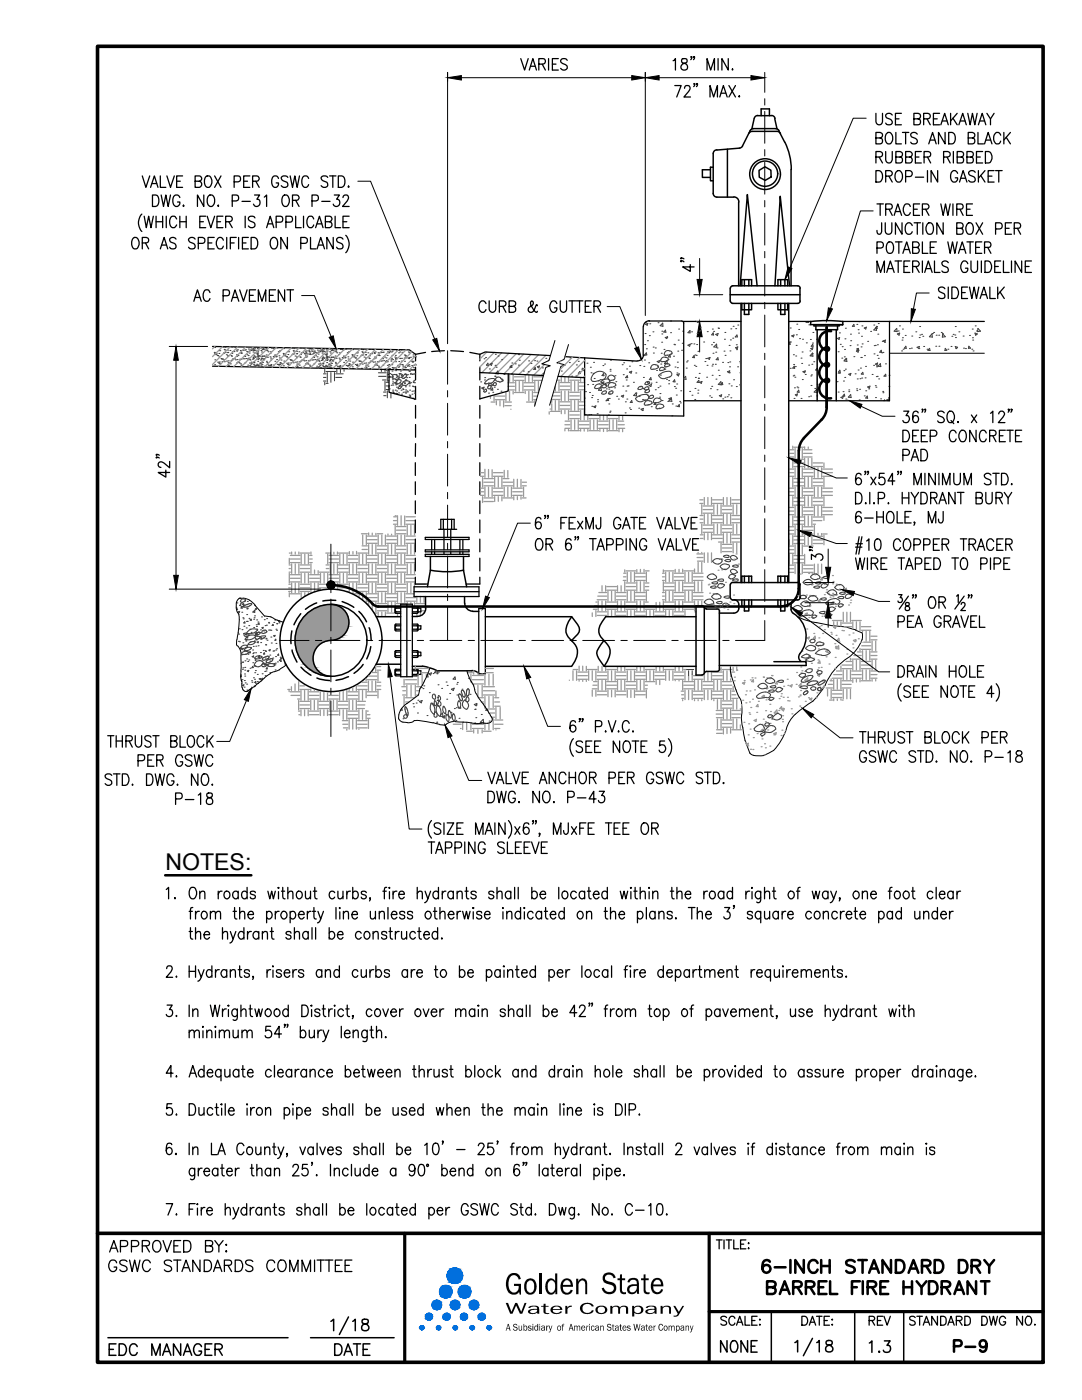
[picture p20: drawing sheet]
<svg xmlns="http://www.w3.org/2000/svg" width="216mm" height="279mm" viewBox="0 0 216 279" stroke-linecap="round" stroke-linejoin="round" font-family="sans-serif">
<defs><g id="words">
<text font-size="7.1" x="100.7" y="258.3">GoldenState</text>
<text font-size="6.6" x="157.3" y="271.6">1/18</text>
<text font-size="6.2" x="139.3" y="55.4" transform="rotate(-90 139.3 55.4)">4&quot;</text>
<g font-size="5.7">
<text x="34.6" y="96.3" transform="rotate(-90 34.6 96.3)">42&quot;</text>
<text x="160.2" y="112.9">3&quot;</text>
<text x="20.8" y="251.2">APPROVED BY:</text>
<text x="20.5" y="255.1">GSWC STANDARDS COMMITTEE</text>
<text x="172.2" y="271.3">1.3</text>
</g>
<g font-size="5.3">
<text x="94.2" y="63.5">CURB &amp; GUTTER</text>
<text x="185.9" y="60.7">SIDEWALK</text>
<text x="20.5" y="271.6">EDC MANAGER DATE</text>
<text x="142.5" y="270.9">NONE</text>
<text x="189.1" y="270.9">P-9</text>
</g>
<text font-size="4.9" x="172.2" y="265.6">REV</text>
<text font-size="4.6" x="33" y="173.5">NOTES:</text>
<text font-size="3.7" x="100.8" y="262.2">Water Company</text>
<text font-size="2.3" x="100.9" y="265.6">A Subsidiary of American States Water Company</text>
</g></defs>
<!-- layer: HATCH-EARTH -->
<g fill="none" stroke="#999" stroke-width=".25">
<path d="M97.9 79.1v.4M98.6 78.9v1.1M98.8 79.8h1.9M98.8 79.1h1.9M99 80v.8M99.8 80v1M100.5 80v1.2M101 78.2v1.8M101.4 77.8h1.2M101.4 77.1h1.2M101.4 76.4h1.2M101.7 74.7v1.4"/>
<path d="M101.7 78.1v1.9M102.4 74.8v1.3M102.4 78.1v.5M102.6 75.9h1.9M102.6 75.2h1.9M102.6 78.3h1.9M102.9 76.1v2M103.6 76.1v2M104.3 76.1v2M104.5 77.8h2M104.5 77.1h2M104.5 76.4h2"/>
<path d="M104.8 74.9v1.2M104.8 78.1v.4M105.5 74.9v1.2M105.5 78.1v1.9M106.2 74.9v1.2M106.2 78.1v1.9M106.5 79.8h.5M106.5 75.9h1.6M106.5 79.1h.8M106.5 75.2h1.9M106.5 78.3h1M106.7 76.1v2"/>
<path d="M106.7 80v.8M107.4 76.1v2M110.1 79.7h1.6M110.1 79.9v.4M110.3 79h1.4M110.5 78.3h1.2M110.8 77.1v.9M110.8 79.9v2M111.2 75.9h.5M111.5 76.1v1.9M111.5 79.9v2M111.7 77.8h2"/>
<path d="M111.7 77.1h2M111.7 76.3h2M112 75.2v.9M112 78v1.9M112.7 75.2v.9M112.7 78v1.9M113.4 75.2v.9M113.4 78v1.9M113.7 79.7h1.9M113.7 75.9h1.9M113.7 79h1.9M113.7 78.3h1.9"/>
<path d="M113.9 76.1v1.9M113.9 79.9v2M114.7 76.1v1.9M114.7 79.9v2M115.4 76.1v1.9M115.4 79.9v2M115.6 77.8h1.1M115.6 77.1h1.1M115.6 76.3h1.1M115.9 75.4v.7M115.9 78v1.9M116.6 75.4v.7"/>
<path d="M116.6 78v1.9M95.9 98.9h.6M95.9 95.1h.6M95.9 98.1h.6M95.9 94.3h.6M95.9 97.4h.6M96.3 95.3v1.9M96.3 99.1v1.2M96.5 97h2M96.5 96.2h2M96.5 95.5h2M96.5 99.4h2"/>
<path d="M96.8 93.7v1.6M96.8 97.2v1.9M97.5 93.7v1.6M97.5 97.2v1.9M98 80.2h.8M98.2 93.7v1.6M98.2 97.2v1.9M98.5 98.9h1.9M98.5 95.1h1.9M98.5 98.1h1.9M98.5 94.3h1.9M98.5 97.4h1.9"/>
<path d="M98.7 95.3v1.9M98.7 99.1v1M99.4 95.3v1.9M99.4 99.1v.9M100.1 95.3v1.9M100.1 99.1v.9M100.4 97h1.9M100.4 96.2h1.9M100.4 95.5h1.1M100.4 99.4h1.9M100.6 93.9v1.4M100.6 97.2v1.9"/>
<path d="M100.7 80.2h1.4M100.7 81h1.3M101.3 93.9v1.4M101.3 97.2v1.9M101.9 81.7h.1M102.1 97.2v1.9M102.3 98.9h1.9M102.3 98.1h1.9M102.3 97.4h1.9M102.5 95.6v1.6M102.5 99.1v.7M103.2 95.6v1.6"/>
<path d="M103.2 99.1v.6M104 95.7v1.5M104 99.1v.5M104.2 97h.8M104.2 96.2h.9M104.2 99.4h.8M104.5 97.2v1.9M105.1 80.2h1.4M109.6 82.2v.4M109.8 81.6h.1M109.8 82.1h1.9M110.1 80.6v1.3"/>
<path d="M111.7 81.6h2M111.7 80.9h2M111.7 80.2h2M112 81.9v.7M112.7 85.5h1M112.7 84.8h1M112.7 81.9v.7M112.7 85.7v.3M112.8 84h.9M113.4 81.9v1.9M113.4 85.7v.3M113.7 83.5h1.9"/>
<path d="M113.7 82.8h1.9M113.7 82.1h1.9M113.7 86h1.9M113.9 83.8v1.9M114.7 83.8v1.9M115.4 83.8v1.9M115.6 81.6h1.1M115.6 85.5h1.9M115.6 80.9h1.1M115.6 84.8h1.9M115.6 80.2h1.1M115.6 84h1.9"/>
<path d="M115.9 81.9v1.9M115.9 85.7v.3M116.6 81.9v1.9M116.6 85.7v.3M117.3 82.9v.9M117.3 85.7v.4M117.5 83.5h2M117.5 86h2M117.8 83.8v1.9M118.5 83.8v1.9M119.2 83.8v1.9M119.5 85.5h1.9"/>
<path d="M119.5 84.8h1.9M119.5 84h1.9M119.7 82.9v.9M119.7 85.7v.4M120.4 82.9v.9M120.4 85.7v.4M121.1 82.9v.9M121.1 85.7v.4M121.4 83.5h1.9M121.4 86h1.9M121.6 83.8v1.9M122.3 83.8v1.9"/>
<path d="M123 83.8v1.9M123.3 85.5h1.4M123.3 84.8h1.3M123.3 84h1.1M123.5 82.9v.9M123.5 85.7v.5M124.2 82.9v.9M124.2 85.7v.5M57.6 118h.3M57.6 117.3h.3M57.6 116.6h.3M57.7 114.2h.2"/>
<path d="M57.7 113.5h.2M57.7 112.7h.2M57.7 110.4h.2M57.7 111.4v1.1M57.7 114.4v1.9M57.7 118.3v.8M57.9 112.3h2M57.9 116.1h2M57.9 111.6h2M57.9 115.4h2M57.9 114.7h2M57.9 110.8h2"/>
<path d="M57.9 118.5h2M58.2 110.2v.4M58.2 112.5v1.9M58.2 116.3v2M58.9 110.2v.4M58.9 112.5v1.9M58.9 116.3v2M59.6 110.2v.4M59.6 112.5v1.9M59.6 116.3v2M59.9 114.2h1.9M59.9 110.4h1.9"/>
<path d="M59.9 118h1.9M59.9 113.5h1.9M59.9 117.3h1.9M59.9 112.7h1.9M59.9 116.6h1.9M60.1 110.6v1.9M60.1 114.4v1.9M60.1 118.3v.9M60.8 110.6v1.9M60.8 114.4v1.9M60.8 118.3v.7M61.5 110.6v1.9"/>
<path d="M61.5 114.4v1.9M61.5 118.3v.3M61.8 112.3h.5M61.8 116.1h1.9M61.8 111.6h.5M61.8 115.4h1.9M61.8 114.7h1.9M61.8 110.8h.5M62 110.2v.4M62 112.5v1.9M62 116.3v2M62.8 113.8v.6"/>
<path d="M62.8 116.3v1.8M63.5 113.9v.5M63.5 116.3v1.6M63.7 114.2h1.9M63.7 117.3h1.9M63.7 116.6h1.9M64 114.4v1.9M64.7 114.4v1.9M65 110.4h.6M65.1 112.7h.5M65.1 113.5h.5M65.4 110.6v1.9"/>
<path d="M65.4 114.4v1.9M65.6 112.3h1.9M65.6 116.1h1.9M65.6 111.6h1.9M65.6 115.4h1.9M65.6 114.7h1.9M65.6 110.8h1.9M65.9 110.3v.3M65.9 112.5v1.9M65.9 116.3v1.3M66.6 110.2v.4M66.6 112.5v1.9"/>
<path d="M66.6 116.3v1.3M67.3 110.2v.4M67.3 112.5v1.9M67.3 116.3v1.4M67.5 114.2h2M67.5 110.4h2M67.5 113.5h2M67.5 117.3h2M67.5 112.7h2M67.5 116.6h2M67.8 110.6v1.9M67.8 114.4v1.9"/>
<path d="M68.5 110.6v1.9M68.5 114.4v1.9M69.2 118h.3M69.2 110.6v1.9M69.2 114.4v1.9M69.5 112.3h1.9M69.5 116.1h1.9M69.5 111.6h1.9M69.5 115.4h1.9M69.5 114.7h1.9M69.5 110.8h1.9M69.7 110.1v.5"/>
<path d="M69.7 112.5v1.9M69.7 116.3v2M70.4 118.5h1M70.4 110.1v.5M70.4 112.5v1.9M70.4 116.3v2M71.1 110v.6M71.1 112.5v1.9M71.1 116.3v2M71.4 114.2h1.9M71.4 110.4h1.9M71.4 118h1.9"/>
<path d="M71.4 113.5h1.9M71.4 117.3h1.9M71.4 112.7h1.9M71.4 116.6h1.9M71.7 110.6v1.9M71.7 114.4v1.9M71.7 118.3v.9M72.1 106.5h1.2M72.2 109.7h1.1M72.2 108.9h1.1M72.4 106.8v1.9M72.4 110.6v1.9"/>
<path d="M72.4 114.4v1.9M72.4 118.3v1.5M73.1 106.8v1.9M73.1 110.6v1.9M73.1 114.4v1.9M73.1 118.3v1.9M73.3 112.3h2M73.3 108.4h2M73.3 116.1h2M73.3 120h2M73.3 111.6h2M73.3 107.7h2"/>
<path d="M73.3 115.4h2M73.3 119.3h2M73.3 114.7h2M73.3 110.8h2M73.3 107h2M73.3 118.5h2M73.6 106.4v.4M73.6 108.7v1.9M73.6 112.5v1.9M73.6 116.3v2M74.3 106.4v.4M74.3 108.7v1.9"/>
<path d="M74.3 112.5v1.9M74.3 116.3v2M75 106.4v.4M75 108.7v1.9M75 112.5v1.9M75 116.3v2M75.3 114.2h1.9M75.3 110.4h1.9M75.3 106.5h1.1M75.3 118h1.9M75.3 113.5h1.9M75.3 109.7h1.9"/>
<path d="M75.3 117.3h1.9M75.3 112.7h1.9M75.3 108.9h1.9M75.3 116.6h1.9M75.5 106.8v1.9M75.5 110.6v1.9M75.5 114.4v1.9M75.5 118.3v1.9M76.2 106.8v1.9M76.2 110.6v1.9M76.2 114.4v1.9M76.2 118.3v1.9"/>
<path d="M76.9 106.8v1.9M76.9 110.6v1.9M76.9 114.4v1.9M76.9 118.3v1.9M77.2 112.3h1.9M77.2 108.4h1.9M77.2 116.1h1.9M77.2 120h1.9M77.2 111.6h1.9M77.2 107.7h1.9M77.2 115.4h1.9M77.2 119.3h1.9"/>
<path d="M77.2 114.7h1.9M77.2 110.8h1.9M77.2 107h1.9M77.2 118.5h1.9M77.4 106.6v.2M77.4 108.7v1.9M77.4 112.5v1.9M77.4 116.3v2M78.1 106.6v.2M78.1 108.7v1.9M78.1 112.5v1.9M78.1 116.3v2"/>
<path d="M78.5 104.6h.6M78.5 103.9h.6M78.6 103.1h.5M78.9 102.9h.1M78.9 104.8v2M78.9 108.7v1.9M78.9 112.5v1.9M78.9 116.3v2M79.1 114.2h1.9M79.1 110.4h1.9M79.1 106.5h1.9M79.1 118h1.9"/>
<path d="M79.1 113.5h1.9M79.1 109.7h1.9M79.1 105.8h1.9M79.1 117.3h1.9M79.1 112.7h1.9M79.1 108.9h1.9M79.1 105.1h1.9M79.1 116.6h1.9M79.3 102.9v1.9M79.3 106.8v1.9M79.3 110.6v1.9M79.3 114.4v1.9"/>
<path d="M79.3 118.3v1.9M80 102.9v1.9M80 106.8v1.9M80 110.6v1.9M80 114.4v1.9M80 118.3v1.9M80.8 103v1.8M80.8 106.8v1.9M80.8 110.6v1.9M80.8 114.4v1.9M80.8 118.3v1.9M81 112.3h1.9"/>
<path d="M81 108.4h1.9M81 104.6h1.9M81 116.1h1.9M81 120h1.9M81 111.6h1.9M81 107.7h1.9M81 103.9h1.9M81 115.4h1.9M81 119.3h1.9M81 114.7h1.9M81 110.8h1.9M81 107h1.9"/>
<path d="M81 103.1h1.9M81 118.5h1.6M81.3 104.8v2M81.3 108.7v1.9M81.3 112.5v1.9M81.3 116.3v2M82 104.8v2M82 108.7v1.9M82 112.5v1.9M82 116.3v2M82.7 104.8v2M82.7 108.7v1.9"/>
<path d="M82.7 112.5v1.9M82.7 116.3v.8M82.9 116.6h2M83.2 119v1.2M83.9 119v1.2M84.6 119v1.2M84.9 120h.1M84.9 119.3h.1M96.5 100.1h2M57.4 137.6h.5M57.7 137.8v.2M57.9 138.1h1.9"/>
<path d="M58.1 138.8h1.7M58.2 137v.8M58.9 136.5v1.3M59.4 139.5h.4M59.6 136v1.8M59.6 139.8v1.9M59.8 137.6h2M59.8 136.9h1M59.8 140h2M60.1 137.8v2M60.8 137.8v2M61.5 137.8v2"/>
<path d="M61.8 139.5h1.9M61.8 138.8h1.9M61.8 138.1h1.9M62 137.5v.3M62 139.8v1.9M62.7 137.8h.1M62.7 139.8v1.9M63.4 139.8v1.9M63.7 140h1.9M63.9 138.1v1.7M64.6 138.2v1.6M65.3 138.3v1.5"/>
<path d="M65.6 139.5h1.9M65.6 138.8h1.9M65.8 139.8v1.9M66.5 139.8v1.9M67.3 139.8v1.9M67.5 140h1.9M67.8 138.1v1.7M68.5 138v1.8M69.2 137.8v2M69.4 139.5h2M69.4 138.8h2M69.4 138.1h2"/>
<path d="M69.7 137.6v.2M69.7 139.8v1.9M70.4 137.3v.5M70.4 139.8v1.9M71.1 136.9v.9M71.1 139.8v1.9M71.4 137.6h1.9M71.4 136.9h1.9M71.4 140h1.5M71.6 137.8v2M72.2 136.2h1.1M72.3 137.8v2"/>
<path d="M73.1 135.4v.5M73.1 137.8v1.4M73.1 120.5h.2M73.3 135.7h1.9M73.3 138.8h1.9M73.3 138.1h1.9M73.5 134.9h1.7M73.5 135.9v1.9M73.6 120.2v.7M74.2 134.2h1M74.2 135.9v1.9M74.3 120.2v1.6"/>
<path d="M74.7 122.4h.6M75 132.9v1.1M75 135.9v1.9M75 120.2v1.9M75.2 137.6h.8M75.2 133.7h.8M75.2 136.9h.8M75.2 133h.8M75.2 136.2h.8M75.3 121.9h1.9M75.3 121.2h1.9M75.3 120.5h1.9"/>
<path d="M75.4 134v1.9M75.4 137.8v1.5M75.5 122.1v.9M76.2 122.1v.9M76.9 122.1v.9M77.2 122.4h1.9M77.4 120.2v1.9M78.1 120.2v1.9M78.9 120.2v.9M79.1 120.5h1.9M79.3 122.4v.6M80.2 137h.7"/>
<path d="M80.3 138.7h.6M80.4 137.9h.5M80.6 135.6v1.2M80.6 139v1.9M80.9 135.7h2.2M80.9 136.5h2.2M80.9 139.2h1.8M81.2 136.8v2.2M81.3 120.2v.3M82 120.2v.3M82 136.8v2.2M82.3 122.4h.6"/>
<path d="M82.7 120.2v.8M82.9 133v.6M82.9 136.8v2.2M82.9 120.5h2M83.1 138.7h.4M83.1 133.4h2.3M83.1 137.9h.6M83.1 137h.9M83.2 122.4v.6M83.4 121.2h1.5M83.4 134.6v2.2M83.9 122.1v.8"/>
<path d="M84 121.9h.8M84 134.3h1.4M84.2 134.5v2.3M84.6 122.1v.2M85.1 134.5v.5M85.6 133.3v.3M93.2 134.3h1.1M94 134.5v1.4M94.3 135.7h2.2M94.3 134.8h2.2M94.3 136.5h2.2M94.5 133.9v.6"/>
<path d="M94.5 136.8v.1M95.4 134.3v.2M95.4 136.8v2.2M95.4 139.2h1.1M96.2 134.5h.1M96.2 136.8v2.2M96.5 138.7h2.2M96.5 137.9h2.2M96.5 137h2.2M96.8 134.5v2.3M96.8 139v2.1M96.8 134.3h1.6"/>
<path d="M96.8 133.4h1.7M97.6 134.5v2.3M97.6 139v2.2M98.4 134.5v2.3M98.4 139v2.2M98.7 139.2h.8M99 137.9v1.1M59.5 141.9h.3M59.6 142.6h.2M59.8 141.4h2M59.8 140.7h2M60.1 141.7v1.1"/>
<path d="M60.8 141.7v1.1M61.5 141.7v1.1M61.8 142.6h1.9M61.8 141.9h1.9M63.7 141.4h1.9M63.7 140.7h1.9M63.9 141.7v1.1M64.6 141.7v1.1M65.3 141.7v1.1M65.6 142.6h1.9M65.6 141.9h1.9M67.5 141.4h1.9"/>
<path d="M67.5 140.7h1.9M67.8 141.7v1.1M68.3 143.8h1.1M68.4 144.5h1M68.5 141.7v1.9M68.5 145.3h.9M69.2 141.7v1.9M69.2 145.5v.2M69.4 143.4h2M69.4 142.6h2M69.4 141.9h2M69.7 143.6v1.9"/>
<path d="M70.4 143.6v1.9M71.1 143.6v1.9M71.4 141.4h1.3M71.4 145.3h1.9M71.4 140.7h1.4M71.4 144.5h1.9M71.4 143.8h1.9M71.6 141.7v1.9M71.6 145.5v.1M72.3 141.7v1.9M73.1 141.8v1.8M73.3 143.4h.6"/>
<path d="M73.3 142.6h.5M73.3 141.9h.2M73.5 143.6v1.8M80.9 140.1h.7M90.5 144.5h1.5M91.9 145.4h.1M92.3 144.1v1.5M93.1 145.9h1.2M93.1 144.2v1.4M94 144.3v1.3M94.3 144.5h2.2M94.3 145.4h2.2"/>
<path d="M94.5 145.6v.7M95.4 145.6v.8M96 140.1h.5M96.2 145.6v.7M96.5 145.9h1.5M96.8 144.3v1.3M97.1 141.5h1.6M97.6 142.3h1.1M97.6 144.3v1.3M98.1 143.1h.6M98.4 143.4v2.2M98.7 144.5h1.7"/>
<path d="M98.7 140.9h1.1M98.7 145.4h1M98.7 140.1h1M98.7 143.7h1.6M99 141.2v2.2M99 145.6v.1M99.8 141.2v2.2"/>
</g>
<!-- layer: 0 -->
<g fill="none" stroke="#999" stroke-width=".25">
<path d="M42.9 69.1l-.5 .5M44.4 69.2l-2 2M45.9 69.2l-3.5 3.5M47.4 69.2l-3.8 3.9M49 69.3l-3.9 3.9M50.5 69.3l-3.9 3.9M52.1 69.3l-4 3.9M53.6 69.4l-3.9 3.8M55.1 69.4l-3.8 3.8M56.6 69.4l-3.8 3.9M58.2 69.4l-3.9 3.9M59.7 69.4l-3.9 3.9"/>
<path d="M61.2 69.5l-3.9 3.8M62.7 69.5l-3.9 3.9M64.2 69.5l-3.8 3.9M65.8 69.5l-3.9 4M67.3 69.6l-3.8 3.8M68.8 69.6l-3.8 3.9M70.4 69.6l-3.9 3.9M71.9 69.7l-3.9 3.8M73.4 69.7l-3.9 3.8M75 69.7l-3.9 3.9M76.5 69.7l-3.9 3.9M78 69.7l-3.9 3.9"/>
<path d="M79.5 69.8l-3.9 3.9M81.1 69.8l-3.9 3.9M82.2 70.2l-3.5 3.6M82.9 71l-2.7 2.8M82.9 72.6l-1.2 1.2M97.1 70.2l-1.4 1.5M98.6 70.3l-2.9 3M100.1 70.4l-4 4M101.5 70.5l-3.9 3.9M103 70.6l-3.9 3.9M104.5 70.7l-3.9 3.9M105.9 70.8l-3.8 3.8"/>
<path d="M107.4 70.8l-3.9 3.9M108.6 74.3l-.6 .6M108.7 72.7l-2.2 2.2M108.9 70.9l-3.9 3.9M109.6 71.8l-.2 .2M111.9 72l-.5 .5M112.6 72.9l-.9 .9M112.8 71.2l-.1 .1M114.2 71.3l-1.5 1.5M115.7 71.3l-3.8 3.9M116.7 71.9l-3.3 3.3M116.7 73.5l-1.8 1.8"/>
<path d="M116.7 75.1l-.3 .3M139.6 99.8h.7M140.5 99.3v1.4M141.3 99.3v1.4M142 99.3v1.4M142.2 99.8h1.9M144.3 99.3v1.4M145.1 99.3v1.4M145.8 99.3v1.4M146 99.8h1.6M157.6 98.9h.8M157.6 98.1h.8"/>
<path d="M157.6 97.4h.8M157.6 95.1h.8M157.6 94.3h.8M157.6 93.6h.8M157.6 91.2h.8M157.6 90.5h.8M157.6 89.8h.8M158.2 89v.5M158.2 91.5v1.9M158.2 95.3v1.9M158.2 99.1v1.9M158.4 97h1.9"/>
<path d="M158.4 93.1h1.9M158.4 89.3h1.9M158.4 96.2h1.9M158.4 92.4h1.9M158.4 99.4h1.9M158.4 95.5h1.9M158.4 91.7h1.9M158.7 89.5v2M158.7 93.4v1.9M158.7 97.2v1.9M159.4 89.5v2M159.4 93.4v1.9"/>
<path d="M159.4 97.2v1.9M160.1 89.5v2M160.1 93.4v1.9M160.1 97.2v1.9M160.3 98.9h1.9M160.3 95.1h1.9M160.3 91.2h1.7M160.3 98.1h1.9M160.3 94.3h1.9M160.3 90.5h1.7M160.3 97.4h1.9M160.3 93.6h1.9"/>
<path d="M160.3 89.8h1.7M160.6 89.2v.3M160.6 91.5v1.9M160.6 95.3v1.9M160.6 99.1v1.9M161.3 89.2v.3M161.3 91.5v1.9M161.3 95.3v1.9M161.3 99.1v1.9M162 91.5v1.9M162 95.3v1.9M162 99.1v1.9"/>
<path d="M162.2 97h2M162.2 93.1h2M162.2 96.2h2M162.2 92.4h2M162.2 99.4h2M162.2 95.5h2M162.5 93.4v1.9M162.5 97.2v1.9M163.2 93.4v1.9M163.2 97.2v1.9M163.9 93.4v1.9M163.9 97.2v1.9"/>
<path d="M164.2 98.9h1.9M164.2 95.1h1.9M164.2 98.1h1.9M164.2 94.3h1.9M164.2 97.4h1.9M164.2 93.6h1.9M164.4 92.4v1M164.4 95.3v1.9M164.4 99.1v1.9M119.2 119.7h1.9M119.3 119h1.8M119.4 119.9v1.9"/>
<path d="M119.5 118.3h1.6M120.1 116.9v1.1M120.1 119.9v1.9M120.8 116.9v1.1M120.8 119.9v1.9M121.1 117.8h1.9M121.1 117.1h1.9M121.3 118v1.9M122 118v1.9M122.8 118v1.9M123 119.7h1.9M123 119h1.9"/>
<path d="M123 118.3h1.9M123.2 116.9v1.1M123.2 119.9v1.9M123.9 116.9v1.1M123.9 119.9v1.9M124.4 115.8h.5M124.4 115.1h.5M124.4 114.4h.5M124.7 113.7v.5M124.7 116.1v1.9M124.7 119.9v1.9M124.9 113.9h1.9"/>
<path d="M124.9 117.8h1.9M124.9 117.1h1.9M124.9 116.3h1.9M125.2 114.2v1.9M125.2 118v1.9M125.9 114.2v1.9M125.9 118v1.9M126.6 114.2v1.9M126.6 118v1.9M126.8 115.8h2M126.8 119.7h2M126.8 115.1h2"/>
<path d="M126.8 119h2M126.8 114.4h2M126.8 118.3h2M127.1 113.7v.5M127.1 116.1v1.9M127.1 119.9v1.9M127.8 113.6v.6M127.8 116.1v1.9M127.8 119.9v1.9M128.5 113.6v.6M128.5 116.1v1.9M128.5 119.9v1.9"/>
<path d="M128.8 113.9h.7M128.8 117.8h.6M128.8 117.1h.6M128.8 116.3h.7M129 114.2v1.9M129 118v1.9M132.2 115.8h.4M132.2 119.7h.4M132.2 115.1h.4M132.2 119h.4M132.2 114.4h.4M132.2 118.3h.4"/>
<path d="M132.4 113.7v.5M132.4 116.1v1.9M132.4 119.9v1.9M132.6 113.9h1.9M132.6 117.8h1.9M132.6 117.1h1.9M132.6 116.3h1.9M132.8 114.2v1.9M132.8 118v1.9M133.5 114.2v1.9M133.5 118v1.9M134.3 114.2v1.9"/>
<path d="M134.3 118v1.9M134.5 115.8h1.9M134.5 119.7h1.9M134.5 115.1h1.9M134.5 119h1.9M134.5 114.4h1.9M134.5 118.3h1.9M134.7 113.6v.6M134.7 116.1v1.9M134.7 119.9v1.9M135.5 113.6v.6M135.5 116.1v1.9"/>
<path d="M135.5 119.9v1.9M136.2 113.6v.6M136.2 116.1v1.9M136.2 119.9v1.9M136.4 113.9h2M136.4 117.8h2M136.4 117.1h2M136.4 116.3h2M136.7 114.2v1.9M136.7 118v1.9M137.4 114.2v1.9M137.4 118v1.9"/>
<path d="M138.1 114.2v1.9M138.1 118v1.9M138.4 115.8h1.9M138.4 119.7h1.9M138.4 115.1h1.9M138.4 119h1.9M138.4 114.4h1.9M138.4 118.3h1.9M138.6 113.6v.6M138.6 116.1v1.9M138.6 119.9v1.9M139.1 110.5h1.2"/>
<path d="M139.1 111.3h1.2M139.2 112h1.1M139.3 110.3h.1M139.3 112.2v2M139.3 116.1v1.9M139.3 119.9v1M139.6 100.5h.7M139.7 104.3h.6M139.7 103.6h.6M139.7 102.9h.6M139.7 107.5h.6M139.7 106.7h.6"/>
<path d="M140 100.7v1.9M140 104.6v1.9M140 110.3h.1M140 112.2v2M140 116.1v1.9M140 119.9v1M140.3 106.2h1.9M140.3 102.4h1.9M140.3 105.5h1.9M140.3 101.7h1.9M140.3 104.8h1.9M140.3 101h1.9"/>
<path d="M140.5 102.6v2M140.5 106.5v1.2M140.5 110.3v1.9M141.3 102.6v2M141.3 106.5v1.2M141.3 110.3v1.9M141.3 116.7h.1M141.5 116.6h.1M141.6 118.4h.1M142 102.6v2M142 106.5v1.2M142 110.3v1.9"/>
<path d="M142.2 104.3h1.9M142.2 100.5h1.9M142.2 107.5h1.9M142.2 103.6h1.9M142.2 106.7h1.9M142.2 102.9h1.9M142.3 118.5h.1M142.4 100.7v1.9M142.4 104.6v1.9M142.9 118.6h.1M143.2 100.7v1.9M143.2 104.6v1.9"/>
<path d="M143.3 113.8h.1M143.4 108.2h.7M143.9 116.6h.1M143.9 100.7v1.9M143.9 104.6v1.9M143.9 108.4v1.9M143.9 111.5h.1M144 113.7h.1M144 111.6h.1M144.1 110.1h1.9M144.1 106.2h1.9M144.1 102.4h1.9"/>
<path d="M144.1 109.4h1.9M144.1 105.5h1.9M144.1 101.7h1.9M144.1 108.6h1.9M144.1 104.8h1.9M144.1 101h1.9M144.3 102.6v2M144.3 106.5v1.9M144.6 113.6h.1M144.8 116.2h.1M145.1 102.6v2M145.1 106.5v1.9"/>
<path d="M145.8 102.6v2M145.8 106.5v1.9M146 108.2h1.6M146 104.3h1.6M146 100.5h1.6M146 107.5h1.6M146 103.6h1.6M146 106.7h1.6M146 102.9h1.6M146.3 100.7v1.9M146.3 104.6v1.9M146.3 108.4v1.9"/>
<path d="M146.4 118.8h.1M146.5 111.6h.1M146.9 110.5h.1M147 100.7v1.9M147 104.6v1.9M147 108.4v1.9M147.3 112.6h.1M157.4 114.2h1M157.4 113.5h1M157.4 112.8h1M157.4 110.4h1M157.4 109.7h1"/>
<path d="M157.4 109h1M157.5 106.6h.9M157.5 105.8h.9M157.5 105.1h.9M157.5 107.7v1M157.5 110.6v2M157.5 102.7h.9M157.5 102h.9M157.5 101.3h.9M158.2 103v1.9M158.4 104.6h1.9M158.4 100.8h1.9"/>
<path d="M158.4 103.9h1.9M158.4 100.1h1.9M158.4 103.2h1.9M158.7 101v2M158.7 104.9v1.9M159.2 118.9h.1M159.4 101v2M159.4 104.9v1.9M160.1 101v2M160.1 104.9v1.9M160.3 102.7h1.9M160.3 105.8h1.9"/>
<path d="M160.3 102h1.9M160.3 105.1h1.9M160.3 101.3h1.9M160.6 103v1.9M160.9 118.8h.1M161.3 103v1.9M161.6 118.8h.1M161.9 118.9h.1M162 116.7h.1M162 103v1.9M162.1 116.6h.1M162.1 119h.1"/>
<path d="M162.2 104.6h.5M162.2 100.8h2M162.2 103.9h1.8M162.2 100.1h2M162.2 103.2h2M162.5 101v2M162.5 104.9v1.9M162.7 118.9h.1M163.2 101v2M163.6 119.6v.5l-.3-.1zM163.9 101v2M164 115.3l.1 .5-.4-.1z"/>
<path d="M164.2 102.7h1.9M164.2 102h1.9M164.2 101.3h1.9M164.4 103v.9M164.5 118.7h.1M164.5 116.6h.1M164.8 118.2h.1M164.9 117.7h.1M165.3 118.4h.1M165.4 116.2h.1M165.6 119.2h.1M166.1 118.4h.1"/>
<path d="M166.1 116.5h.1M166.2 119.1h.1M166.2 116h.1M166.8 118.8h.1M166.9 116.6h.1M166.9 118.7h.1M167.4 116.8h.1M168.9 117.4v.4h-.3zM169.7 119.8h.1M113.6 135.7v.1M114.3 133.9v1.9M114.4 133.6h.9"/>
<path d="M115 133.9v1.9M115.3 135.6h1.9M115.3 134.8h1.9M115.3 134.1h1.9M115.6 132.9v1M115.6 135.8v.1M116.3 132.9v1M116.3 135.8v.2M117 133v.9M117 135.8v.2M117.2 133.6h2M117.5 133.9v1.9"/>
<path d="M118.2 137.5h1M118.2 122.3v.7M118.2 133.9v1.9M118.2 137.7v1.3M118.3 136.8h.9M118.4 121.6h.8M118.4 136h.8M118.6 120.9h.6M118.9 121.8v1.2M118.9 133.9v1.9M118.9 137.7v1.3M118.9 120.2h.3"/>
<path d="M119.2 135.6h1.9M119.2 138.7h1.9M119.2 134.8h1.9M119.2 137.9h1.9M119.2 134.1h1.9M119.2 122.8h1.9M119.2 122.1h1.9M119.4 133v.9M119.4 135.8v1.9M120.1 133v.9M120.1 135.8v1.9M120.8 133v.9"/>
<path d="M120.8 135.8v1.9M121.1 137.5h1.9M121.1 133.6h1.9M121.1 136.8h1.9M121.1 136h1.9M121.1 121.6h1.9M121.1 120.9h1.9M121.1 120.2h1.9M121.3 121.8v1.2M121.3 133.9v1.9M121.3 137.7v1.3M122 121.8v1.2"/>
<path d="M122 133.9v1.9M122 137.7v1.4M122.8 121.8v1.2M122.8 133.9v1.9M122.8 137.7v1.4M123 135.6h1.9M123 138.7h1.9M123 134.8h1.9M123 137.9h1.9M123 134.1h1.9M123 122.8h1.9M123 122.1h1.9"/>
<path d="M123.2 133v.9M123.2 135.8v1.9M123.9 133v.9M123.9 135.8v1.9M124.7 133v.9M124.7 135.8v1.9M124.9 137.5h1.9M124.9 133.6h1.9M124.9 136.8h1.9M124.9 136h1.9M124.9 121.6h1.9M124.9 120.9h1.9"/>
<path d="M124.9 120.2h1.9M125.2 121.8v1.3M125.2 133.9v1.9M125.2 137.7v1.5M125.9 121.8v1.3M125.9 133.9v1.9M125.9 137.7v1.5M126.6 121.8v1.3M126.6 133.9v1.9M126.6 137.7v1.5M126.8 135.6h2M126.8 138.7h2"/>
<path d="M126.8 134.8h2M126.8 137.9h2M126.8 134.1h2M126.8 122.8h2M126.8 122.1h2M127.1 133.1v.8M127.1 135.8v1.9M127.8 133.1v.8M127.8 135.8v1.9M128.5 133.1v.8M128.5 135.8v1.9M128.8 137.5h.3"/>
<path d="M128.8 133.6h1.9M128.8 136.8h.4M128.8 136h1.9M128.8 121.6h1.9M128.8 120.9h1.9M128.8 120.2h.6M129 121.8v1.3M129 133.9v1.9M129 137.7v1.6M129.7 121.8v1.3M129.7 133.9v1.9M130.4 121.8v1.3"/>
<path d="M130.4 133.9v1.9M130.7 135.6h1.9M130.7 134.8h1.9M130.7 134.1h1.9M130.7 122.8h1.9M130.7 122.1h1.9M130.9 120.2v1.6M130.9 133.1v.8M130.9 135.8v.8M131.6 120.2v1.6M131.6 133.1v.8M131.6 135.8v.8"/>
<path d="M132.4 133.1v.8M132.6 133.6h1.9M132.6 121.6h1.9M132.6 120.9h1.9M132.6 120.2h1.9M132.8 121.8v1.3M132.8 133.9v1.9M133.5 121.8v1.3M133.5 133.9v1.9M134.3 121.8v1.3M134.3 133.9v1.9M134.5 135.6h1.9"/>
<path d="M134.5 134.8h1.9M134.5 134.1h1.9M134.5 122.8h1.9M134.5 122.1h1.9M134.7 133.2v.7M134.7 135.8v.1M135.5 133.2v.7M135.5 135.8v.1M135.9 137.9h.5M136 138.7h.4M136 139.4h.4M136.2 133.2v.7"/>
<path d="M136.2 135.8v1.9M136.2 139.6v.2M136.4 121.6h2M136.4 137.5h2M136.4 133.6h.6M136.4 136.8h2M136.4 136h2M136.4 120.9h2M136.4 120.2h2M136.7 121.8v1.3M136.7 133.9v1.9M136.7 137.7v1.9"/>
<path d="M137.4 134.8v1M137.4 137.7v1.9M138.1 134.6v1.2M138.1 137.7v1.9M138.4 139.4h1.9M138.4 135.6h1.9M138.4 138.7h1.9M138.4 134.8h1.9M138.4 137.9h1.9M138.6 135.8v1.9M138.6 139.6v.2M138.6 122.1h.3"/>
<path d="M139.3 135.8v1.9M139.3 139.6v.2M140 135.8v1.9M140 139.6v.2M140.3 137.5h1.9M140.3 136.8h1.9M140.3 136h1.9M140.5 134.4v1.4M140.5 137.7v1.9M141.3 134v1.8M141.3 137.7v1.9M142 134v1.8"/>
<path d="M142 137.7v1.9M142.2 139.4h1.9M142.2 135.6h1.9M142.2 138.7h1.9M142.2 134.8h1.9M142.2 137.9h1.9M142.2 134.1h1.9M142.2 120.7h.1M142.4 120.5h.1M142.4 135.8v1.9M142.4 139.6v.2M143.2 135.8v1.9"/>
<path d="M143.2 139.6v1.9M143.9 133.2v.7M143.9 135.8v1.9M143.9 139.6v1.9M144.1 137.5h1.9M144.1 133.6h1.9M144.1 136.8h1.9M144.1 139.9h1.9M144.1 136h1.9M144.3 133.9v1.9M144.3 137.7v1.9M144.8 120.6h.1"/>
<path d="M145.1 133.9v1.9M145.1 137.7v1.9M145.2 121.6h.1M145.7 120.2h.1M145.8 133.9v1.2M145.8 135.5v.3M145.8 137.7v1.9M146 139.4h1.2M146 138.7h.8M146 137.9h.6M146 134.1h.6M146.3 133.2v.7"/>
<path d="M146.3 137v.7M146.3 139.6v1.9M146.4 120.5h.1M146.5 135.9h.1M146.5 135.1h.1M147 133.1v.7M147 139.6v1.9M147.1 133.7h.1M147.2 133.7h.1M148.2 136.3l.4-.1-.1 .3zM148.2 139.8h.1M148.5 135.8h.1"/>
<path d="M148.7 138.7h.1M148.9 137.9h.1M149.6 137.9h.1M149.7 135.7h.1M150.1 135.3h.1M150.1 139.5h.1M150.3 135.7l.1 .4-.4-.1zM150.6 137.7h.1M150.7 135.3h.1M151.3 140h.1M152 139.1h.1M152.1 139l.5-.2-.2 .4z"/>
<path d="M152.3 135.1h.1M152.3 138.8h.1M152.3 135.2h.1M152.9 139.7h.1M152.9 137.5h.1M153 135.3h.1M153.1 137.3h.1M153.6 135.4h.1M153.7 139.7h.1M154 134.8h.2M155 136.1l.1 .4h-.4zM155.5 139.4h.1"/>
<path d="M155.8 139h.1M155.9 138.4h.1M156.3 139.2h.1M156.4 137h.1M157.1 135.6h.1M157.1 139.2h.1M157.2 139.8h.1M157.2 136.8h.1M157.5 139.9h.1M157.6 136.9l.5-.2-.2 .4zM158.9 136.6h.1M158.9 134.2h.1"/>
<path d="M159.3 139.1h.1M159.6 138.9h.1M159.7 138.7h.1M159.8 136.5h.1M159.8 137.8h.1M159.8 136.5v.4h-.4zM159.8 133.1h.1M159.8 134.3h.1M160 129.9h.1M160 133.9h.1M160.6 134h.1M160.6 135.7h.1"/>
<path d="M160.6 122.7h.1M160.6 122.6l.5-.2-.1 .4zM160.6 135.8l.5-.5 .1 .6zM160.7 131.6h.1M160.7 140h.1M160.9 122.4h.1M161 125.5h.1M161 127.3l.5-.2-.1 .4zM161.3 139.2h.1M161.3 130.9h.1M161.4 136.2h.1M161.4 123.2h.1"/>
<path d="M161.5 121h.1M161.5 139.5l.5-.2-.1 .4zM161.6 120.9h.1M161.9 132.4h.1M162.2 123.2h.1M162.3 131.4h.1M162.4 126.4h.1M162.4 129h.1M162.6 127l.1 .4h-.4zM162.8 139.2h.1M163 138.3h.1M163.1 136.1h.1"/>
<path d="M163.1 133.7h.1M163.1 133.9h.1M163.1 134.7l.5-.2-.1 .5zM163.2 129h.1M163.2 131.7h.1M163.3 129.5h.1M163.3 133.3h.1M163.4 127.3h.1M163.5 125.1h.1M163.6 137.1h.1M163.6 131.9v.4h-.4zM163.6 128.8h.1"/>
<path d="M163.9 133.2h.1M163.9 124.9h.1M164 123h.1M164.1 128.8h.1M164.1 135.9h.1M164.2 126.4h.1M164.4 122.5h.1M164.5 122h.1M164.5 125.7h.1M164.5 137v-.1l-.3 .4h.1M164.7 130l.5-.2-.1 .4zM164.8 131.1h.1"/>
<path d="M164.8 122.7h.1M164.9 137.3h1.2M164.9 120.5h.1M165.1 137.6v1.3M165.2 130.2h.1M165.3 136.6h.8M165.4 132.5h.1M165.6 139.7h.5M165.6 135.9h.5M165.7 122.7h.1M165.7 123.4h.1M165.8 120.4h.1"/>
<path d="M165.8 126.2h.1M165.8 135.5v.1M165.8 137.6v1.9M165.9 126.5h.1M165.9 120.5h.1M165.9 120.3l.5-.1-.1 .3zM166.1 120.2h.1M166.1 123.8h1.9M166.1 135.4h1.9M166.1 139.2h1.9M166.1 138.5h1.9M166.1 137.8h1.9"/>
<path d="M166.4 134.6h1.6M166.4 124.1v.7M166.4 135.6v2M166.4 139.5v.3M166.4 125.2l.4-.2-.1 .4zM166.6 133.4h.1M166.6 128.5h.1M166.7 131.2h.1M166.7 129.2h.1M166.7 121h.1M166.7 129h.1M166.8 126.8h.1"/>
<path d="M166.9 133.9h1.1M167.1 124.1v.8M167.1 135.6v2M167.1 139.5v.3M167.3 128.9l.1 .6-.6-.1zM167.4 127.4l.1 .4h-.5zM167.4 128.1h.1M167.5 121h.1M167.8 124.1v.9M167.8 132.9v.8M167.8 135.6v2M167.8 139.5v.2"/>
<path d="M168 125.8h.1M168 133.4h2M168 137.3h1.8M168 132.7h2M168 136.6h1.8M168 124.3h2M168 135.9h2M168 139.7h.3M168.3 122.2v1.9M168.3 133.7v1.9M168.3 137.6v1.9M168.3 125.9h.1"/>
<path d="M168.5 125.1h1.5M168.8 132h1.2M169 130.5h.1M169 122.2v1.9M169 133.7v1.9M169 137.6v1.9M169 129.6h.1M169.3 120.7h.1M169.4 126.7h.1M169.7 120.3h.1M169.7 122.2v1.9M169.7 131.4v.4"/>
<path d="M169.7 133.7v1.9M169.7 137.6v1.9M170 123.8h1.9M170 131.5h1.9M170 135.4h1.9M170 134.6h1.9M170 133.9h1.9M170.1 128.5h.1M170.2 124.1v1.3M170.2 131.8v1.9M170.2 135.6v.6M170.2 126.3h.1"/>
<path d="M170.2 129.3h.1M170.3 127.8l.5-.2-.2 .5zM170.4 130.8h1.5M170.7 127.9h.1M170.9 124.1v1.6M170.9 131.8v1.9M170.9 135.6v.5M171.1 130.1h.8M171.3 127.5h.1M171.6 124.1v1.8M171.6 129.4v.5M171.6 131.8v1.9"/>
<path d="M171.6 135.6v.5M171.8 128.2h.1M171.9 125.8h1.9M171.9 129.6h1.9M171.9 133.4h1.9M171.9 125.1h1.9M171.9 132.7h1.9M171.9 132h1.9M171.9 135.9h1.9M171.9 128.9h1.9M172.1 126v.1M172.1 129.9v1.9"/>
<path d="M172.1 133.7v1.9M172.3 128.2h1.5M172.8 126v1.9M172.8 129.9v1.9M172.8 133.7v1.9M173.6 126v1.9M173.6 129.9v1.9M173.6 133.7v1.9M173.8 127.7h1.2M173.8 131.5h1.2M173.8 135.4h1.2M173.8 127h1.2"/>
<path d="M173.8 130.8h1.2M173.8 134.6h1.2M173.8 130.1h1.2M173.8 133.9h1.2M174 127.9v2M174 131.8v1.9M174 135.6v.3M174.7 127.9v2M174.7 131.8v1.9M174.7 135.6v.3M142.9 142.5h1.2M142.9 141.8h1.2"/>
<path d="M142.9 143.2h1.2M143 146.4h1.1M143 145.6h1.1M143.2 143.5v1.9M143.9 143.5v1.9M144.1 141.3h1.9M144.1 145.1h1.9M144.1 140.6h1.9M144.1 144.4h1.9M144.1 143.7h1.9M144.3 141.5v2M144.3 145.4v1.1"/>
<path d="M145.1 141.5v2M145.1 145.4v1M145.8 141.5v2M145.8 145.4v.9M146 143.2h1.6M146 142.5h1.7M146 141.8h1.7M146 145.6h1.9M146.3 143.5v1.9M147 143.5v1.9M147.7 141.4v.1M147.7 144.7v.7"/>
<path d="M147.9 140.6l.1 .6M148.4 144.2h.1M148.8 148.2l.1 .2M148.8 140.3h.1M148.9 148.5l.4-.1-.1 .4-.2-.2M149.2 148.9h.1M149.3 146.7h.1M149.4 144.5h.1M149.5 142.3h.1M149.5 140.1h.1M149.6 142.6h.1M149.7 145.5h.1"/>
<path d="M149.8 149.5h.1M149.8 141.2h.1M150.2 149.6h.1M150.3 147.2h.1M150.5 143.8l.4-.2-.1 .4zM151 142.2h.1M151.1 146.4h.1M151.2 140.6l.1 .4h-.4zM151.9 149h.1M152 147h.1M152 144.6h.1M152 147.5h.1"/>
<path d="M152.1 145.6l.1 .4-.4-.1zM152.3 143.5h.1M152.5 150.6h.1M152.6 148.4h.1M152.6 146.2h.1M152.7 144h.1M152.7 149.2h.1M152.8 141.8h.1M153.2 145.7h.1M153.6 140.6h.1M153.6 148.9h.1M153.7 144.4h.1"/>
<path d="M153.7 142h.1M154.4 146.7h.1M154.4 146.4l.5-.2-.1 .4zM154.5 142.3h.1M154.6 146.5h.1M155 141.7l.1 .6h-.6zM155.4 141.8h.1M155.9 146.8h.1M155.9 141l.1 .4h-.4zM156 145.7h.1M156 141.6l.5-.2-.2 .5zM156.1 143.6h.1"/>
<path d="M156.2 144h.1M156.2 142.8h.1M156.2 141.4h.1M156.6 146.3v.1M156.7 145.8h.1M157.9 141.4h.1M158 142.5h.1M159.6 140.9h.1"/>
</g>
<!-- layer: HATCH-CONCRETE -->
<g fill="none" stroke="#404040" stroke-width=".21">
<path d="M77.4 74.7h.1M77.4 76h.1M77.5 77.2h.1M77.5 75.3h.1M77.5 77h.1M77.6 75.2h.1M77.7 77.6h.1M77.8 75.2h.1M77.8 74.6h.1M78 76.9h.1M78.1 74.7h.1M78.2 74.1h.1"/>
<path d="M78.3 75.3h.1M78.3 75.4l.6 .2M78.3 76.6h.1M78.3 75.2h.1M78.3 75.8h.1M78.3 74.9l.2-.1a.56 .56 0 0 1 .7 .2M78.3 77.9h.1M78.3 76.2h.1M78.3 78.2h.1M78.4 74.9l-.2 .2 .1 .3M78.4 76.8h.1M78.5 78.3h.1"/>
<path d="M78.6 76.4h.1M78.6 78.5h.1M78.8 75.6l.1 .1M78.9 77.9h.1M78.9 75.7l.2 .1M78.9 76.8h.1M78.9 74h.1M79 78.5h.1M79 76.4h.1M79 74.7h.1M79.1 76h.1M79.1 75.4h.1"/>
<path d="M79.1 77.3h.1M79.1 76.5h.1M79.1 78.5h.1M79.1 78h.1M79.2 75.1h.1M79.2 75l.4 .3M79.3 75.8l.7 .1M79.4 75.9l-.6 .6M79.5 77.5l.1 .1M79.5 78.4h.1M79.6 75h.1M79.6 75.2l.1 .1a.42 .42 0 0 1-.6 .4"/>
<path d="M79.6 77h.1M79.6 74.6h.1M79.7 77h.1M79.7 74.7h.1M79.8 76.7h.1M79.9 74.6h.1M79.9 74.1h.1M79.9 77.5l-.4 .1M79.9 77l-.5 .5M80 75.3h.1M80 77l.2 .2M80 76.6h.1"/>
<path d="M80 75.9a.73 .73 0 0 1-.4 .6 .73 .73 0 0 1-.8 0M80 77.9h.1M80.1 74.9h.1M80.1 74.7h.1M80.1 78.7h.1M80.1 75.2l.3 .3M80.2 76.6h.1M80.2 77.2l-.3 .2M80.3 75.2h.1M80.3 77.6h.1M80.4 76.2h.1M80.4 78.3h.1"/>
<path d="M80.4 77.7h.1M80.7 76.4h.1M80.7 75.4l-.2 .1M80.7 76.6h.1M80.8 78.2h.1M80.8 74.6h.1M80.8 74.7l-.7 .6M80.8 74.7h.3a.37 .37 0 0 1-.2 .6M80.8 75.9h.1M80.9 77.2h.1M80.9 75.3l-.2 .2M80.9 76a.8 .8 0 0 0-.6 .9h.1"/>
<path d="M80.9 78.5h.1M80.9 77.8h.1M80.9 75.8h.1M80.9 76l.8 .2M81 74.8h.1M81 78.2h.1M81.1 75.9h.1M81.1 75.4h.1M81.2 78h.1M81.3 78.2h.1M81.3 74.8h.1M81.5 76.5l-.1 .2a.81 .81 0 0 1-1 .2"/>
<path d="M81.6 74h.1M81.6 74.1h.1M81.6 76.4h.1M81.6 75.3h.1M81.6 77h.1M81.6 78.8h.1M81.7 76.6h.1M81.7 74.1h.1M81.7 77.9h.1M81.8 76.1l-.2 .4M81.8 79.1h.1M81.8 79h.1"/>
<path d="M81.9 74.7h.1M81.9 74.5h.1M81.9 76.4h.1M82.2 78.1h.1M82.2 78.7h.1M82.2 74.7h.1M82.3 77.1h.1M82.3 74.6h.1M82.4 79.5h.1M82.4 77.1h.1M82.5 76.3h.1M82.5 76.2h.1"/>
<path d="M82.5 74.6h.1M82.5 78h.1M82.6 75.9h.1M82.6 77.2h.1M82.7 78.5h.1M82.7 79.7h.1M82.7 76.4h.1M82.7 74.6h.1M82.8 79.7h.1M95.9 76.2h.1M96.1 77.4l.5-.1-.1 .4zM96.5 78.1l.4 .1"/>
<path d="M96.6 71.6h.1M96.7 75.8h.1M96.7 75.4h.1M96.8 76.6h.1M96.9 71.3h.1M96.9 77.7l.2 .2-.2 .3M97 77.7l-.5 .4M97.4 72.5v.4h-.3zM97.5 78.5h.1M97.6 77a.3 .3 0 0 0-.3 .4 .3 .3 0 0 0 .4 .2M97.6 77h.3v.4M97.6 73.6h.1"/>
<path d="M97.7 72.7l.5-.2-.1 .4zM97.8 76.6h.3M97.8 76.6l-.3 .1v.3M98 77.4l-.3 .2M98.1 76.7a.18 .18 0 0 1 .1 .2 .18 .18 0 0 1-.2 .1l-.5-.1M98.3 77.4v.5l-.4-.1zM98.3 78.3h.1M98.5 76.6v.3l.4 .1M98.6 75.9a.87 .87 0 0 1-1.1 .5M98.6 76l.1-.3a1.42 1.42 0 0 0-1.9 .5l-.1 .4 .8-.1M98.6 77.3h.1M98.7 75.1h.1"/>
<path d="M98.8 72.9h.1M98.8 75.1h.1M98.8 74.6l.5-.5 .1 .5zM98.8 70.7h.1M98.9 75.9l.7 .3M99 76.5v.2l-.1 .2M99 73.3h.1M99 76.5l-.3-.2-.2 .3M99.3 77.7h.1M99.3 75.3l-.4 .2v.4M99.3 75.3a.7 .7 0 0 1 .8 .4h.2M99.4 71h.1"/>
<path d="M99.6 76.2l.2 .1M100 78.1h.1M100.1 75.7h.1M100.1 71.8h.1M100.2 76h.1M100.3 75.8h.1a.42 .42 0 0 1-.6 .4M100.6 74.7h.1M101.8 73.1h.1M102.1 74.6h.1M102.1 72.9v.4h-.3zM102.1 72.4h.1M102.8 72.6h.1"/>
<path d="M103.4 70.6l.2 .2 .1-.2M103.4 72.9h.1M103.6 71.9h.1M104.4 74.1h.1M105.4 74.2h.1M105.5 72h.1M105.9 72.5h.1M106.7 72h.1M106.8 73.3l.1 .4h-.4zM107.1 72.1h.1M107.2 73.2l.4-.2-.1 .4zM108.2 73.4h.1"/>
<path d="M108.4 74.6h.1M108.9 71.5h.1M112 74.1h.1M113.6 72.4h.1M113.7 71.4h.1M114.1 75.1h.1M114.9 75h.1M115 72.8h.1M115.4 72.1h.1M115.7 74.1l.1 .5-.4-.1zM116.1 73.5h.1M116.1 73.7l.5-.2-.2 .5z"/>
<path d="M116.7 79.5h.1M116.7 79.2v.3M116.8 78.2h.1M117.1 72.5h.1M117.2 76.8h.1M117.6 78.3h.1M117.8 73.3h.1M117.9 74.4h.1M118 75.7l.4 .4M118.1 79.3h.1M118.2 78.9h.1M118.3 76.7h.1"/>
<path d="M118.3 74.5h.1M118.4 72.3h.1M118.6 75.5h.1M118.6 77.4l.5 .2M119.2 79.8h.1M119.4 76h.1M119.4 74.1a1.8 1.8 0 0 0-1.5 1.6M119.5 74.1a1.04 1.04 0 0 1 1.4 1.2 .87 .87 0 0 1-1 .5M119.6 76.6l.4 .2-.1 .4M119.6 76.6a.87 .87 0 0 0-.9 .8M119.9 75.8l-.8 .3h-.8M119.9 76.2l.3 .4h.6"/>
<path d="M119.9 77.2l-.5 .3h-.3M119.9 77.3l.1 .6h-.6zM120 76.4l.5-.2-.1 .4zM120.1 77.3l.3 .1M120.3 73h.1M120.4 74.6l.1 .4-.4-.1zM120.6 72.7h.1M120.8 76.9h.1M120.9 80h.1M120.9 78.4l.1-.3-.3-.1a.61 .61 0 0 0-.7 .6M121 78.4l-.4 .3-.6-.2M121 77.6h.1"/>
<path d="M121 77.1v-.3l-.2-.1a.61 .61 0 0 0-.7 .5M121 77.2l-.6 .2M121.3 75.3a.7 .7 0 0 1 .8-.4 .7 .7 0 0 1 .5 .8l-.6 .2M121.3 75.3l.2 .5 .5 .1M121.3 76.4l-.5 .1M121.4 79.5v.4h-.4zM121.4 75.6l.3 .4-.4 .4M121.4 75.6a1.8 1.8 0 0 0-1.5 .6M121.5 77.7h.1M121.6 78.5h.1M121.6 79.5h.1M121.7 76.3h.1"/>
<path d="M121.7 74.1h.1M121.7 73.7h.1M121.8 71.9h.1M121.8 71.7h.2M122.3 78.4v-.3l-.2-.1a.61 .61 0 0 0-.7 .6l.5 .1 .4-.3M122.6 77.4h.1M122.7 75h.1M122.9 76.9a.8 .8 0 0 0-.8-.6 .8 .8 0 0 0-.7 .6M122.9 76.2h.1M122.9 76.9a1.7 1.7 0 0 1-1.5 .3v-.3M123 79.1h.1M123.4 79.6h.1"/>
<path d="M124 79.1l.4-.2-.1 .4zM124.1 72.8h.1M124.3 77.1h.1M124.4 74.8h.1M124.4 72.4h.1M124.9 78h.1M125 75.8h.1M125 73.6h.1M125.1 79.6h.1M125.1 77.1h.1M125.2 75l.1 .4h-.5zM125.3 77h.1"/>
<path d="M125.6 73.1h.1M125.6 74.3l.5-.2-.2 .4zM126.1 79.9v.4h-.3zM126.1 72.2h.1M126.4 76.3h.1M126.4 78.9l.5-.5 .1 .6zM126.9 74.4h.1M126.9 78.5h.1M127.5 79.1h.1M127.7 73h.1M127.8 77.2h.1M128.2 77.5l-.4 .2-.5-.1a.52 .52 0 0 1 .4-.5 .52 .52 0 0 1 .6 .3l-.1 .1"/>
<path d="M128.2 79.7h.1M128.3 77.5h.1M128.4 75.3h.1M128.5 73.1h.1M128.6 71h.1M128.6 71.9h.1M128.6 79.8h.1M128.6 68.8h.1M128.7 76.6a.47 .47 0 0 0 .6 .2 .47 .47 0 0 0 .2-.6l-.1-.1a.61 .61 0 0 0-.7 .6M128.7 66.6h.1M128.8 64.4h.1M128.8 64.7l.5-.2-.2 .4z"/>
<path d="M128.9 77.9l.6-.1a.47 .47 0 0 1-.2 .6 .47 .47 0 0 1-.6-.1zM129 79.8l-.9 .3M129 69.6h.1M129 70.4l.1 .4h-.5zM129.1 78.7a.57 .57 0 0 1 .3 .6 .57 .57 0 0 1-.4 .5M129.1 78.7a2.73 2.73 0 0 0-2.3 .8l.5 .6h.8M129.1 76.3h.1M129.2 78.9h.1M129.2 68h.1M129.2 77.2l.3 .1-.1 .3M129.2 77.2a.61 .61 0 0 0-.6 .5l.5 .1 .3-.2M129.3 76.5h.1"/>
<path d="M129.4 72.4h.1M129.4 64.1h.1M129.5 76.9l.5-.2-.1 .4zM129.6 67h.1M129.7 64.6h.1M129.7 79l.6-.1a.47 .47 0 0 1-.2 .6 .47 .47 0 0 1-.6-.1zM129.9 75.4v.4l-.3-.1zM129.9 76.5h.1M130.3 66.2h.1M130.3 69.3h.1M130.4 70.5h.1M130.5 73.7h-.4"/>
<path d="M130.5 73.7h.2a.48 .48 0 0 0 .5-.2 .48 .48 0 0 0 0-.6 .81 .81 0 0 0-.9-.1 .81 .81 0 0 0-.4 .8l.2 .1M130.6 79.6a.91 .91 0 0 1 1.4 .4 1.7 1.7 0 0 1-1.6 .3zM130.8 77.8h.1M130.8 69.4h.1M130.9 76.3h.1M131 73.9h.1M131.1 72.2l.5-.2-.1 .4zM131.2 73.1h.1M131.3 64.4h.1M131.3 77.4h.1M131.6 79.3h.1M131.6 73.7l.1 .3 .3-.1"/>
<path d="M131.7 77.1h.1M131.7 78.5h.1M131.7 65l.5-.5 .1 .6zM131.8 74.9h.1M131.9 72.7h.1M131.9 70.5h.1M132 68.3h.1M132.1 66.1h.1M132.1 66.6h.1M132.1 79.9h.1M132.3 73.4l.2 .1 .2 .2M132.3 73.3h-.4l-.3 .4"/>
<path d="M132.5 69.7h.1M132.7 73.7l-.7 .2M132.7 73.7h.1M132.7 71.3h.1M132.7 67.4l.5-.2-.2 .4zM132.8 65.9l.1 .4h-.5zM132.9 71.3h-.7l-.3 .6M132.9 71.3l.3 .2 .2 .3M133 75.7h.1M133 67.4h.1M133 73.2h-.2M133.1 72l.1 .6-.6-.1z"/>
<path d="M133.3 71.8h.1M133.3 72.6l.3 .1 .1 .2M133.3 72.6a.39 .39 0 0 0-.5 0 .39 .39 0 0 0 0 .6M133.4 71.8a1.7 1.7 0 0 1-1.5 .3v-.3M133.4 76h.1M133.4 76.6h.1M133.5 79.6l.4-.2-.1 .4zM133.6 75.2a.58 .58 0 0 0 .5-.5 .58 .58 0 0 0-.4-.6 2.73 2.73 0 0 0-2.3 .8l.6 .6h.8M133.6 75.2l-.8 .3M133.7 72.9l-.7 .3M133.7 70.8l.1 .5-.4-.1zM133.8 64.1h.1"/>
<path d="M133.8 66.4h.1M133.9 70.6h.1M134 79.5l.1 .6-.6-.1zM134.1 70.5a.79 .79 0 0 0-.9-.5 .79 .79 0 0 0-.6 .8l.2 .1M134.1 70.5l-.4 .3-.9 .1M134.4 71.1h.1M134.5 68.7h.1M134.6 77.1h.1M134.6 68.8h.1M134.6 75.8l.1 .4h-.4zM134.7 73.3h.1M134.8 77.5h.1"/>
<path d="M134.9 78.8h.1M135 76.6h.1M135.1 74.4h.1M135.1 74.8l.4-.2-.1 .4zM135.2 72.3h.1M135.2 73.4h.1M135.2 70.1h.1M135.3 67.9h.1M135.4 65.7h.1M135.8 78h.1M136 69.9h.1M136.1 68.5h.1"/>
<path d="M136.2 66.1h.1M136.4 75.5l.4-.4 .1 .6h-.5M136.9 73.5h.1M137 72.2h.1M137.1 72h.1M137.3 68.9l.4-.2-.1 .4zM137.6 78.1h.1M137.6 66.1h.1M137.6 66l.1 .4h-.4zM137.9 68.6h.1M138 66.2h.1M138.1 78.9h.1"/>
<path d="M138.5 68.6h.1M138.5 71l.1 .4-.4-.1zM138.5 72.9h.1M138.6 79.7h.1M138.7 77.5h.1M138.7 70.8h.1M138.8 75.3h.1M138.8 73.1h.1M138.9 70.9h.1M139 64.1l.2 .2 .1-.2M139 68.8h.1M139.1 66.6h.1"/>
<path d="M139.2 64.4h.1M139.2 78.5h.1M139.3 77.9h.1M139.3 70.1h.1M139.3 75.5h.1M139.4 75.9l.1 .4h-.4zM139.5 66.2h.1M139.5 74.5h.1M139.6 76.3l.5-.2-.2 .4zM139.6 66h.1M139.7 65.3h.1M140.4 68.3h.1"/>
<path d="M140.7 72.2h.1M140.8 71.6h.1M141 75.3h.1M141.1 72.9h.1M141.1 66.2h.1M141.2 71.5l.5-.2-.2 .4zM141.6 79h.1M141.8 77.6h.1M141.9 79.3h.1M142 68.8h.1M142 77.1h.1M142.1 73h.1"/>
<path d="M142.1 74.9h.1M142.1 65.7h.1M142.2 72.7h.1M142.3 70.5h.1M142.3 66.4l.1 .5-.4-.1zM142.4 68.3h.1M142.4 66.1h.1M142.7 72.7h.1M142.8 70.3h.1M142.8 66.7l.5-.1-.1 .4zM142.9 75.7h.1M143 68.7v.6l-.6-.1z"/>
<path d="M143.1 69.4h.1M143.1 77.8h.1M143.2 71.4l.1 .4h-.4zM143.3 65.5h.1M143.3 73.9h.1M143.4 65.5h.1M143.5 74.9h.1M143.5 79l.5-.2-.1 .4zM143.8 76.2l.1 .6-.6-.1zM144.1 76.3l.1 .5-.4-.1zM144.2 72.3h.1M144.2 79.6h.1"/>
<path d="M144.5 70.1h.1M144.6 67.7h.1M144.6 66.4h.1M144.6 79.3h.1M144.7 70.9h.1M145.1 79.2h.1M145.1 74.2l.5-.2-.1 .4zM145.2 72.4h.1M145.4 78.8h.1M145.4 76.6h.1M145.5 68.9h.1M145.5 74.4h.1"/>
<path d="M145.6 73.2h.1M145.6 72.2h.1M145.7 70h.1M145.7 67.8h.1M145.8 65.6h.1M145.8 79.4h.1M145.9 77h.1M146.2 67.5h.1M146.3 65.1h.1M146.4 75.8h.1M146.8 69.4l.4-.2-.1 .4zM146.8 65.6h.1"/>
<path d="M146.9 68.8h.1M146.9 77.1h.1M147 69.8h.1M147.1 66.9v.3h-.4zM147.2 73.2h.1M147.2 64.9h.1M147.6 76.8h.1M147.6 74.4h.1M147.7 72.4h.1M147.9 71.9l-.3 .3h.3M157.4 68.6l.2-.3 .1 .4h-.3M157.4 64.2h.1"/>
<path d="M157.5 68.3h.1M157.7 65.5h.1M157.7 73.5h.1M157.7 68.3h.1M158 67l.4-.1-.1 .3zM158.3 75h.1M158.3 70.8h.1M158.4 72.7h.1M158.4 74.9h.1M158.4 79.5h.1M158.5 73.1l.1 .4h-.4zM158.5 77.4h.1"/>
<path d="M158.6 75.3h.1M158.7 73.2h.1M158.7 78.8l.4-.2-.1 .4zM158.8 71h.1M158.9 68.9h.1M158.9 66.8h.1M159 64.7h.1M159 77.2h.1M159.2 77.4h.1M159.4 65.8h.1M159.4 77.9l.1 .4-.4-.1zM159.5 67.6h.1"/>
<path d="M159.8 71.5h.1M159.8 79.5h.1M160 72.5h.1M160 70.2h.1M160.1 75.7h.1M160.1 67.7h.1M160.2 74.2l.5-.2-.1 .4zM160.4 74.2h.1M160.7 74.7h.1M160.8 64.3h.1M160.9 68.4h.1M161.1 64.1l-.1 .2 .4 .1-.1-.3"/>
<path d="M161.4 79.2h.1M161.4 72.9h.1M161.4 64.8h.1M161.6 70h.1M161.7 67.7h.1M161.7 70.9h.1M161.7 79.1h.1M161.8 75h.1M161.8 69.6l.4-.2-.1 .4zM161.8 76.9h.1M161.9 74.8h.1M162 72.7h.1"/>
<path d="M162.1 70.6h.1M162.1 68.5h.1M162.1 70.5l.1 .6-.5-.1zM162.2 68.7v.4h-.3zM162.2 66.4h.1M162.4 72.2h.1M162.6 77.5h.1M162.9 67.7h.1M163 79h.1M163 77.7l.1 .6-.6-.1zM163.1 76.7h.1M163.1 73.6l-.3 .2 .3 .1"/>
<path d="M167 76.2h.1M167.1 67.5l.4-.1-.1 .3zM167.2 74.5h.1M167.2 70.2h.1M167.2 78.2h.1M167.5 66.4h.1M167.5 74.5h.1M167.6 73.9l.1 .4h-.4zM167.6 64.8l.5 .1v-.1M167.7 68.7h.1M167.8 79.3l.5-.2-.2 .4zM168 71.5h.1"/>
<path d="M168 69.2h.1M168.2 78.2h.1M168.3 76h.1M168.4 74h.1M168.5 71.9h.1M168.5 71.2h.1M168.5 78.7l.1 .4h-.4zM168.5 69.7h.1M168.6 75.3h.1M168.6 67.6h.1M168.7 65.5h.1M168.7 73.7h.1"/>
<path d="M168.8 71.6h.1M168.8 79.6h.1M168.9 71.5l.1 .7-.6-.2zM169.4 78.2h.1M169.4 77.8h.1M169.4 74.7l.4-.2-.1 .4zM169.6 69h.1M169.7 66.7h.1M169.7 68h.1M169.7 78.8l.1 .5h-.5zM170.4 71.2h.1M170.4 64.7l.1 .4h-.4z"/>
<path d="M170.6 74.6h.1M170.9 70.1l.5-.2-.2 .4zM170.9 77.6h.1M171 77.9h.1M171 64.7h.1M171 69.6h.1M171.1 75.6h.1M171.1 68.8h.1M171.2 65.8h.1M171.2 73.8h.1M171.3 69.5l.1 .4h-.4zM171.3 66.5h.1"/>
<path d="M171.4 64.2h.1M171.4 79.8h.1M171.5 77.7h.1M171.6 75.6h.1M171.7 73.5h.1M171.8 71.3h.1M171.8 69.2h.1M171.9 71.3h.1M171.9 67.1h.1M171.9 75.5h.1M172 65h.1M172 68.6h.1"/>
<path d="M172.2 74.3v.4l-.3-.1zM172.5 79h.1M172.5 65.5l.4-.2-.2 .4zM172.5 71h.1M172.6 75.4h.1M172.7 73.1h.1M172.7 78h.1M173 79.1l.1 .4-.4-.1zM173.1 68.1h.1M173.1 77.2l.5-.1-.1 .3zM173.3 77.6h.1M173.7 66.1h.1"/>
<path d="M174 74.7h.1M174.3 72.9h.1M174.4 64.9h.1M174.4 70.6h.1M174.4 69h.1M174.7 68.9h.1M174.7 77h.1M174.7 79.3h.1M174.7 72.7l.4-.3-.1 .5zM174.8 77.3h.1M174.9 75.2h.1M174.9 65.3v.6l-.5-.1z"/>
<path d="M174.9 65.2h.1M174.9 73.2h.1M174.9 73h.1M174.9 65.1l.1 .4h-.3zM175 70.9h.1M175 75.1h.1M175.1 68.8h.1M175.2 66.7h.1M175.2 64.6h.1M175.2 71.5h.1M175.3 75.6h.1M175.7 72.6l.1 .6-.6-.1z"/>
<path d="M175.7 79.6h.1M175.8 69.9l.1 .4h-.4zM176 70.4h.1M176.1 68.1h.1M176.1 78.1h.1M176.2 70.3h.1M176.2 78.4h.1M176.2 68l.5-.1-.1 .4zM176.3 80l.2-.2 .1 .2M176.5 68.3h.1M176.7 72.6h.1M176.7 74.7l.1 .4h-.4z"/>
<path d="M177.2 80l-.3-.2 .5-.2-.2 .4M177.3 79.4h.1M177.4 77.1h.1M177.4 74.9h.1M177.5 79.6l-.2 .2 .2 .1M178.9 65.5l.1 .7-.6-.1zM179.1 66.6l.4-.1-.1 .4zM179.2 66.1h.1M179.5 65h.1M179.9 70h.1M180 67.9h.1M180.1 65.7h.1"/>
<path d="M180.1 67.4h.1M180.2 69.7h.1M180.6 66.9h.1M180.7 69.1l.1 .4h-.3zM181.5 69.6h.1M181.8 69.5h.1M181.9 67.1h.1M182.7 66.2h.1M183 69.3l.5-.2-.2 .4zM183.3 69.6h.1M183.4 67.4h.1M183.5 65.2h.1"/>
<path d="M183.5 66.9h.1M183.9 66.7h.1M184.1 67.1h.1M184.3 69.1h.1M185 69.7h.1M185.5 69.5l.1 .4h-.4zM186 66.6v.7l-.6-.1zM186 66.6h.1M186.3 66.4h.1M186.7 69.1h.1M186.8 66.9h.1M187.3 66.9h.1"/>
<path d="M187.4 69.1h.1M187.8 66.4h.1M188 66.6h.1M188.1 66.6l.5 .6-.6 .1zM188.6 69.5l.3 .4h-.4zM189.1 69.7h.1M189.8 69.1h.1M189.9 67.1h.1M190.2 66.7h.1M190.5 66.9h.1M190.6 65.2h.1M190.6 69.1l.5 .2-.3 .2z"/>
<path d="M190.7 67.4h.1M190.7 69.6h.1M191.3 66.2h.1M192.2 67.1h.1M192.3 69.5h.1M192.6 69.6h.1M193.3 69.1l.4 .4h-.5zM193.4 66.9h.1M193.9 69.7h.1M194 65.7h.1M194 67.4h.1M194.1 67.9h.1"/>
<path d="M194.2 70h.1M194.5 66.5l.5 .1-.3 .3zM194.6 65h.1M194.8 66.1h.1M195.1 65.5l.6 .6-.6 .1zM116.8 82.7h.1M117.5 82.8h.1M117.9 82.7h.1M118.1 81.1h.1M118.5 81.2l.4-.2-.1 .4zM119.2 82.6h.1M119.2 80.2h.1"/>
<path d="M121.4 82.8h.1M121.5 80.6h.1M121.7 82.3h.1M121.7 82.1h.1M124.7 82.4h.1M124.8 80.2h.1M125.6 81.4h.1M125.8 81.7h.1M127.5 81.5h.1M127.9 81.7l.5-.2-.1 .4zM128.1 81.9h.1M129.4 80.7h.1"/>
<path d="M129.9 81.2h.1M130.1 80.5a.8 .8 0 0 0-.8-.6 .8 .8 0 0 0-.7 .6M130.1 80.4a1.7 1.7 0 0 1-1.5 .4v-.3M130.8 80.3l.1 .4h-.4zM131.5 81.5h.1M132.4 81.1a.79 .79 0 0 0-.9-.5 .79 .79 0 0 0-.6 .9l.3 .1M132.5 81.1l-.5 .4-.8 .1M133.3 80.1h.1M134.1 83h.1M134.1 80.6h.1M134.9 81h.1M135.5 80.7l.1 .5-.4-.1z"/>
<path d="M135.6 80.1h.1M135.7 80.4h.1M47.8 119.4h.1M48.7 119.6h-.5l-.2 .5M48.7 119.5l.3 .3-.2 .2-.4 .2-.5-.1M48.8 119.9h.1M142.2 112a1.21 1.21 0 0 0 1.2 .6M142.3 114.6l.7 .6M142.3 114.5a1.21 1.21 0 0 0-1.2 .6 1.2 1.2 0 0 0 1.9 .2v-.2M142.8 117l.1 .3h-.3M142.8 117h-.5l-.5 .2 .2 .1 .6 .1M143.1 116.2l.1 .2-.3 .1"/>
<path d="M143.1 116.2l-.5-.1-.5 .2 .2 .2h.6M143.2 117.1l.3 .2M143.2 118.5l.7 .6M143.2 115.8l.9 .2M143.2 118.5a1.21 1.21 0 0 0-1.2 .6 1.2 1.2 0 0 0 1.9 .2v-.2M143.7 113.1a1.21 1.21 0 0 0 1.2 .6M144.1 112a.36 .36 0 0 0-.5-.4 1.11 1.11 0 0 0-1.4 .4M144.1 112l-.7 .6M144.2 116.5l.4 .2M144.2 116.5h-.6l-.4 .6M144.3 115.7l.1 .2-.3 .1M144.3 115.6h-.5l-.6 .2"/>
<path d="M144.6 116.7a1.08 1.08 0 0 1-1 .7M145.1 112.7a1.08 1.08 0 0 0-1.4 .4M145.1 112.7a.36 .36 0 0 1 .5 .4M145.2 110.8l-.6 .1-.3 .1 .3 .2a.72 .72 0 0 0 .9-.1l-.3-.2M145.5 111.7l-.9 .2M145.5 111.7l.3 .2a.8 .8 0 0 1-1.2 0M145.5 119l.1 .3h-.3M145.5 119l-.5-.1-.5 .3 .2 .1 .6 .1M145.6 113l-.7 .6M146.2 110.8a.98 .98 0 0 1 .9 .7 .79 .79 0 0 1-.8 .3 .79 .79 0 0 1-.6-.7l.4-.2M146.2 113.6a.98 .98 0 0 1 .9 .6 .79 .79 0 0 1-.8 .3 .79 .79 0 0 1-.6-.6l.4-.3M146.4 114.7l-.2-.1a.49 .49 0 0 0-.7 .2 .49 .49 0 0 0 .3 .7"/>
<path d="M146.4 114.7l.4 .2a1.09 1.09 0 0 1-1 .6M147 112.8h-.6l-.2 .2 .5 .2h.5M147 112.8l.3 .1-.1 .2M147.2 115.9v-.4l-.8 .1-.2 .2 .5 .2 .5-.1M161.5 115.6a1.21 1.21 0 0 0-1.2 .6 1.29 1.29 0 0 0 1.8 .2 .75 .75 0 0 0-.7-.7M162.5 118.9l.6 .6M162.5 118.9a1.21 1.21 0 0 0-1.2 .5 1.06 1.06 0 0 0 1.4 .5M162.7 116.3l.8 .2M162.9 114.6l.7 .6M162.9 114.5a1.21 1.21 0 0 0-1.2 .6 1.2 1.2 0 0 0 1.9 .2v-.2M163.2 119.5a.36 .36 0 0 1-.5 .3M163.4 117l.1 .3h-.3"/>
<path d="M163.5 117h-.6l-.5 .2 .2 .1 .6 .1M163.7 119.5l.3-.1a.72 .72 0 0 1 .9 .1l-.2 .2-.4 .1-.6-.2M163.7 116.2l.1 .2-.3 .1M163.8 116.2l-.6-.1-.5 .2M164.8 116.5l.4 .2M164.8 116.5a.57 .57 0 0 0-.7 0 .57 .57 0 0 0-.1 .8h.2M165.1 118.3a1.08 1.08 0 0 0 1.4 .4M165.2 116.7a1.08 1.08 0 0 1-1 .7M165.3 115.1v.2l-.2 .1M165.3 115.1l-.6-.1-.5 .2 .3 .2h.5M166.3 117.7a.64 .64 0 0 1 .5 .9l-.3 .1M166.3 117.7a1.21 1.21 0 0 0-1.2 .6"/>
<path d="M166.6 119.4l.3 .1a.64 .64 0 0 1 .5 .9l-.3 .2-.4-.1M166.6 119.5a2.22 2.22 0 0 0-1.8 .9l.2 .3h.3M167.5 118.4l.9 .2M167.7 116.7l.7 .5M167.8 116.7a1.21 1.21 0 0 0-1.2 .5 1.29 1.29 0 0 0 1.8 .2v-.1M168.3 119.1l-.1 .4-1-.2M168.3 119.1l-.6-.1-.5 .2M168.6 118.2v.3l-.2 .1M168.6 118.2h-.5l-.6 .2M169.6 118.6l.4 .2M169.7 118.6h-.7l-.4 .6M170 118.8a.86 .86 0 0 1-1.4 .4"/>
<path d="M47.2 121.4h.1M47.2 121.6h.1M47.3 120.3h.1M47.5 122.1l.3-.1-.1 .2zM47.6 128h.1M47.6 126.5h.1M47.7 125.5h.1M47.8 120.8h.1M47.8 128.1h.1M47.9 129.4l.3-.1v.3zM48 129.3a.95 .95 0 0 1 1.4-.4l-.1 .1a1.26 1.26 0 0 1-1.4 .3M48 129.3h.1"/>
<path d="M48 134.8l.1-.1 .1 .4h-.2M48.1 121.3l.2-.2v.3zM48.1 135.8l.1 .2M48.2 122.2h.1M48.3 129.6h.1M48.3 125.7h.1M48.3 120.6h.1M48.3 130.7h.1M48.3 135.7h.1M48.4 133.6h.1M48.4 132.2h.1M48.4 132.1h.1"/>
<path d="M48.4 136.8l.3-.1-.1 .2zM48.5 123.3h.1M48.5 128.3h.1M48.5 133.3h.1M48.5 123.5h.1M48.6 126.4h.1M48.6 121l.1 .2M48.7 125h.1M48.7 137.1h.1M48.7 129.8a.95 .95 0 0 1 1.5-.5l-.1 .1a1.26 1.26 0 0 1-1.4 .4M48.8 135.8h.1M48.8 134.5h.1"/>
<path d="M48.8 133.2h.1M48.8 134.9h.1M48.8 133.7h.1M48.8 124.1l.1 .2h-.3zM48.9 127.6a1.73 1.73 0 0 0 2.2-.8 1.75 1.75 0 0 0-2.2 .8M48.9 131.9h.1M48.9 136.3h.1M48.9 126.6l.3-.1-.1 .2zM49 130.6h.1M49 129.3h.1M49 120.7l-.4 .3M49.1 127.9h.1"/>
<path d="M49.1 127.8h.1M49.1 126.6h.1M49.1 127.6h.1M49.1 125.3h.1M49.2 126.4l.5 .2M49.2 121.1h-.5M49.2 124h.1M49.2 127.3l.2-.2v.2zM49.2 126.4a.32 .32 0 0 0-.4 0 .32 .32 0 0 0-.1 .4l.5 .2 .5-.4M49.2 122.7h.1M49.2 131.5h.1M49.2 136.5h.1"/>
<path d="M49.3 120.7h.1M49.3 137.7h.1M49.3 126.5h.1M49.3 121.5h.1M49.3 121.3h.1M49.3 120h.1M49.3 124h.1M49.3 133.9l.3-.1v.2zM49.4 137.9h.1M49.4 132h.1M49.5 130.1a1.04 1.04 0 0 0-1.4 .3 1.13 1.13 0 0 0 1.5-.2l-.1-.1M49.5 130.6h.1"/>
<path d="M49.6 124.9h.1M49.6 131.7h.1M49.7 120.5l-.7 .3M49.7 123.4h.1M49.8 120.9l-.6 .2M49.9 125.6h.1M49.9 133.4h.1M49.9 128.2h.1M49.9 130l.1 .3h-.3zM49.9 123.7l.3-.1-.1 .2zM50.1 126.2h.1M50.2 120.5h-.5"/>
<path d="M50.2 120.5v.1M50.2 135.9h.1M50.2 120.6l-.4 .3M50.3 136.2h.1M50.3 131l.3-.1-.1 .3zM50.4 129.7h.1M50.4 130.4h.1M50.4 132.3h.1M50.4 133l.1 .2h-.2zM50.4 122.1l.4-.3v.4zM50.5 129h.1M50.6 130.3h.1"/>
<path d="M50.6 135.3h.1M50.6 123.6h.1M50.6 125.2h.1M50.7 132.8l.9 .3M50.7 123.3h.1M50.7 136.9h.1M50.7 121.9h.1M50.7 127.9h.1M50.7 132.9h.1M50.8 128.1h.1v.2a1.35 1.35 0 0 1-1.4 .3 1.04 1.04 0 0 1 1.3-.5M50.8 135.6h.1M50.8 122.9h.1"/>
<path d="M50.8 134.3h.1M50.9 132.9h.1M50.9 131.6h.1M50.9 131.8h.1M50.9 121.6l.2-.2 .1 .2zM50.9 120.8l.1 .1M50.9 126.3l.3 .4M51 133.8h.1M51 136v.2h-.2zM51 130.3h.1M51 136.4h.1M51 129h.1"/>
<path d="M51.1 127.6h.1M51.1 126.3h.1M51.1 124.7h.1M51.1 125.6a1.54 1.54 0 0 0-1.9 .8M51.2 125.6h.2l-.1 .2M51.2 125h.1M51.2 127.7h.1M51.2 123.7h.1M51.3 125.9a1.93 1.93 0 0 1-2.1 .4M51.3 136h.1M51.3 126.3v.4h-.3zM51.3 128.2l.2-.1v.2z"/>
<path d="M51.3 134.6h.1M51.4 127l.5 .1M51.5 127a.32 .32 0 0 0-.5 .1 .32 .32 0 0 0 .1 .4M51.5 124.1h.1M51.5 124.6l.2-.3v.3zM51.5 128.9h.1M51.5 136.1h.1M51.5 127.4h.1M51.5 126.1h.1M51.5 131.1h.1M51.7 135.5l.3-.1-.1 .2zM51.8 131.8h.1"/>
<path d="M51.8 130.8v.4h-.3zM51.9 127.1l-.3 .4h-.5M52 126.3l-1.1 .1M52 130.2h.1M52 125.7h.1M52 126.2a.66 .66 0 0 1-.8 .5M52 128.2h.1M52.1 131.9l.3 .2a.84 .84 0 0 1-.8 1M52.2 131.9a1.04 1.04 0 0 0-1.4 .9M52.2 126.3l.2 .1 .5-.1M52.2 123.1h.1M52.2 127.3l.1 .3-.3-.1z"/>
<path d="M52.2 131.2a1.26 1.26 0 0 1-1.4 .1 .93 .93 0 0 1 1.5-.2l-.1 .1M52.3 125.3l.2-.1-.1 .2zM52.3 134.5h.1M52.4 135.7v-.3l-.4 .3h.3M52.4 131.5a.3 .3 0 0 0 .1 .3 .3 .3 0 0 0 .4-.1M52.4 133h.1M52.5 129.8h.1M52.6 127.3h.1M52.6 132.3h.1M52.6 125.9h.1M52.6 131.2l-.3 .3M52.7 132.6l.2-.1v.3z"/>
<path d="M52.7 132.5l.5 .1M52.7 123.7h.1M52.7 130.3l.1 .2h-.2zM52.8 132.5a.32 .32 0 0 0-.5 0 .32 .32 0 0 0 0 .4l.5 .2 .5-.5M52.8 134h.1M52.9 132.6h.1M52.9 129.9h.1M52.9 124.9h.1M52.9 134.8h.1M52.9 125.7l.3 .3-.3 .3M52.9 131.3h.1M53 125.8h-.5l-.3 .5"/>
<path d="M53 130h.1M53 128.7h.1M53 126.9a.66 .66 0 0 1-.8 .5M53 126.9h-.2a.59 .59 0 0 0-.8 .3l.3 .2M53 132.5h.1M53.1 127.4h.1M53.1 133.9h.1M53.1 127.5h.1M53.1 126.1h.1M53.2 124.8h.1M53.2 132.2h.4M53.2 123.5h.1"/>
<path d="M53.2 131.9l-.1 .2 .1 .2M53.3 127.8h.1M53.3 133.2v.3h-.2zM53.4 132.9h.1M53.4 131h.2M53.4 131.7l-.2 .2M53.4 131.5l-.5 .2M53.4 131l-.7 .2M53.4 131.5h.1M53.4 132.6v.2M53.4 132.8l.2 .1M53.6 125.7h.1"/>
<path d="M53.6 124.2h.1M53.6 132.9l.8 .1M53.6 132.5l-.2 .1M53.6 131a.35 .35 0 0 1-.2 .5M53.6 124.3h.1M53.7 129.8l.2-.2-.1 .3zM53.8 134.3h.1M53.8 131.9h.1M53.8 130.7h.1M53.8 125.7h.1M54 127.1h.1M54 125.8h.1"/>
<path d="M54.1 128.3h.1M54.3 131.5a.43 .43 0 0 1 0 .4 .43 .43 0 0 1-.4 .2l-.3 .1M54.3 131.5h-.4l-.5 .2M54.4 132.5h-.8M54.4 132.4l.4 .2M54.4 131.3h.1M54.5 129.9h.1M54.5 124.6l.1 .2h-.3zM54.6 126.9l.3-.1-.1 .2zM54.6 124.2h.1M54.6 129.9h.1M54.7 132.4h.1"/>
<path d="M54.8 132.6v.2M54.8 132.8l-.4 .2M54.8 132.7h.1M54.8 123.8h.1M54.9 133.7h.1M54.9 132.3h.1M55 131h.1M55 129.7h.1M55.1 128.4h.1M55.1 125.6h.1M55.1 127.6l-.3 .2h.3M55.2 125.8h.1"/>
<path d="M55.2 129.5h.1M55.2 124.5h.1M55.4 132.1h.1M55.6 130.5v.3l-.2-.1zM55.7 124.3h.1M55.7 131.8l.3-.3 .1 .4zM55.8 124h-.2l.2 .2v-.2M55.9 131.2h.1M56 132h.1M56.2 131.3h-.2l.2 .1M56.8 132.5h.1M83.4 139.8h.1"/>
<path d="M84.1 137.2h.1M84.4 137.4h.1M84.6 136.9h.1M85.2 134.8l.1-.2 .1 .5h-.3M85.5 134.5l.6-.2-.2 .4zM85.7 138.2h.1M86.4 134.4h.1M86.7 139.8a.55 .55 0 0 1 .4 .5 .55 .55 0 0 1-.4 .6v-1.1M86.8 138.9l.1 .5-.1 .2M86.8 138.9v-.3a.46 .46 0 0 0-.6 .4 .46 .46 0 0 0 .4 .5h.2M87.1 133.8l-.4 .4 .7 .1-.1-.4M87.2 134.5h.1"/>
<path d="M87.2 139.8h.1M87.3 139.2h.1M87.4 136.7h.1M87.5 134.1h.1M87.5 138.8v1l.4-.2M87.5 138.8a.66 .66 0 0 1 .4 .8M88.1 137.4h.1M89 136.1h.1M89.1 139.5h.1M89.2 136.8h.1M89.7 138.4h.1M90.1 137.6l.5-.3-.1 .5z"/>
<path d="M90.8 135.1l.1 .5-.5-.1zM91.1 136.5h.1M91.2 138.7h.1M91.3 136.2h.1M91.5 140a1.04 1.04 0 0 0 .2 1.4M91.5 138.7l.4 1M91.7 140l-.2-.2v.2M91.7 139.9a1.29 1.29 0 0 1 0 1.5M91.8 138.5l.1 .1M91.8 138.5h-.2l-.1 .3M91.9 138.6l.2 .2M92 138.8l.2 .5"/>
<path d="M92.1 138v.3M92.1 138.2l.2 .6M92.2 137.6h.1M92.3 139.4a.27 .27 0 0 1 0 .4 .27 .27 0 0 1-.4-.1M92.3 138.8l.1 .2M92.5 137.9l.3 .7M92.5 137.9a.24 .24 0 0 0-.3-.1 .24 .24 0 0 0-.1 .3M92.7 139.7a1.12 1.12 0 0 1 .4 1.9 1.01 1.01 0 0 1-.8-.8 1.01 1.01 0 0 1 .4-1.1M92.8 138.6v.3M92.8 138.8a.22 .22 0 0 1-.1 .3 .22 .22 0 0 1-.3-.1M93 139.5a.32 .32 0 0 0 0 .4 .32 .32 0 0 0 .4 .1l.2-.3-.1-.5-.3-.2-.2 .5M93.1 137.9v.6"/>
<path d="M93.3 137.5h.2l.1 .2M93.3 137.5l-.2 .4M93.5 135.4h.1M93.6 137.7l.1 .2M93.6 137.9v.6a.3 .3 0 0 1-.3 .4 .3 .3 0 0 1-.3-.4M93.8 138.6h.1M94 136.2h.1M140.5 120.1a1.27 1.27 0 0 0 1.9 .3v-.2M140.5 120.2a1.04 1.04 0 0 1 1-.6 1.04 1.04 0 0 1 .9 .6M143.7 121l.1 .2-.3 .1M143.7 120.9h-.5l-.5 .2 .2 .2h.6M144 120.1l.1 .3h-.3"/>
<path d="M144 120.1l-.5-.1-.6 .3 .3 .1 .6 .1M144.1 121l.3 .3M145.1 120.5l.3 .1a.98 .98 0 0 1-.9 .7M145.1 120.4l-.6 .1-.4 .5M151.2 137a1.08 1.08 0 0 0 1.4 .4M151.2 137a.95 .95 0 0 1 1-.7 .95 .95 0 0 1 .9 .9l-.5 .2M152.7 138.1a2.22 2.22 0 0 0-1.8 .9l.1 .2a2.53 2.53 0 0 0 1.9 0h.6l.2-.5M152.8 138.1l.5 .2 .5 .3M153.4 139.6l.1 .1a.64 .64 0 0 0 .9-.4 .57 .57 0 0 0-1 .3M153.7 137.1l.8 .2M153.9 135.3l.7 .6M153.9 135.3a1.21 1.21 0 0 0-1.2 .6 1.2 1.2 0 0 0 1.9 .2v-.2"/>
<path d="M154.4 137.8l.1 .2-.3 .1M154.4 137.7h-.5l-.5 .2 .2 .2h.6M154.7 136.9l.1 .3h-.3M154.8 136.9l-.6-.1-.5 .3M155.8 137.3l.4 .2M155.8 137.3a.57 .57 0 0 0-.7 0 .57 .57 0 0 0-.1 .7l.1 .1M156.2 137.5a1.08 1.08 0 0 1-1 .6M156.2 135.8l.1 .3h-.3M156.3 135.8l-.6-.1-.5 .3 .2 .1 .6 .1M158.2 121.5a1.08 1.08 0 0 0 1.4 .4M159.4 120.8a1.21 1.21 0 0 0-1.2 .6M159.4 120.9a.62 .62 0 0 1 .6 .9h-.4"/>
<path d="M159.5 122.5l.2 .4h.3M159.6 137.2a.98 .98 0 0 1 1.5 0l-.1 .2h-.3M159.6 137.2l.5 .2h.6M159.8 120.5a1.08 1.08 0 0 0 1.4 .4M159.8 120.5a.95 .95 0 0 1 1-.6 .95 .95 0 0 1 .8 .8l-.4 .2M160.3 138.3a.25 .25 0 0 0 .1 .3 .25 .25 0 0 0 .3 0M160.4 135.1a.43 .43 0 0 0 .3-.6 .95 .95 0 0 0-1.3 .3l.5 .4 .5-.1M160.8 129.4a1.59 1.59 0 0 0 1.7 .4M160.8 137.9l-.4 .4M160.8 131.8l1 .2M161 137.9h.1M161 137.9h-.2"/>
<path d="M161.1 138.3l-.4 .3M161.1 137.9l.1 .1M161.1 136.5l.1 .2M161.2 136.7l.3 .1M161.2 138.1l-.1 .3M161.3 121.7a2.22 2.22 0 0 0-1.8 .9M161.3 136.3l-.2 .2M161.3 121.7l.6 .1 .4 .4M161.4 122.7l-1.5 .2M161.4 136.8h.4M161.6 136.1l-.3 .2M161.7 130.9a1.05 1.05 0 0 0-1.8 .2l1 .2 .8-.3"/>
<path d="M161.7 134.2a.43 .43 0 0 0 .3-.6 .95 .95 0 0 0-1.2 .3l.4 .3h.5M161.7 137.4l.2-.2a.43 .43 0 0 1 .6-.2 .43 .43 0 0 1 .1 .7h-.2a.47 .47 0 0 1-.6-.3M161.8 131.3l.7 .4M161.8 131.2l-1 .6M162 135.4l-1.1 .6-.9 .1M162 134.9a1.91 1.91 0 0 0-2.1 1.1l.1 .1M162.1 134.8l.1 .3M162.1 135.1l-.1 .3M162.3 122.2l-.3 .5-.6 .1M162.4 135.9h.3M162.4 135.9l-.8 .2M162.6 131.6l-.8 .4"/>
<path d="M162.6 129.1a1.25 1.25 0 0 0-1.9 .3M162.6 129l.1 .5-.3 .3M162.6 127.8a.53 .53 0 0 1-.4 .5 .53 .53 0 0 1-.6-.4M162.7 127.8l-.6-.2-.5 .3M162.7 130.4l1.2 .3M162.7 122.8l.3 .1a.59 .59 0 0 1-1 .3M162.7 122.8h-.5l-.2 .4M162.7 135.9l.3 .1M162.8 128.7l.3 .1M163 134.2l.1-.2a.43 .43 0 0 1 .6-.2 .43 .43 0 0 1 .1 .7h-.2M163 134.2a.49 .49 0 0 0 .6 .3M163 136l.1 .2"/>
<path d="M163.1 136.2l-.5 .4-.9 .2M163.2 137.6l.1 .2M163.2 136.6l.1 .1h.3M163.4 137.2l.4 .1M163.4 137.2l-.2 .2v.2M163.5 122.3l.8 .2M163.6 128.1l.8 .3a.69 .69 0 0 1-1.1 .4h-.2M163.7 128.1l-.6 .1-.3 .5M163.8 137.8h-.5M163.8 137.3v.4M163.8 136.6l-.3 .1M163.8 137.6l-.1 .1"/>
<path d="M164.1 135.8a.31 .31 0 0 1 .3-.1 .31 .31 0 0 1 .3 .2l-.3 .4M164.1 135.8l-.7 .5-.2 .3M164.4 136.2l-.6 .4M164.5 122.1l.1 .3h-.3M164.6 122.1l-.6-.1-.5 .2M165.6 122.5l.4 .1M165.6 122.4a.57 .57 0 0 0-.7 .1 .57 .57 0 0 0-.1 .7h.2M165.7 130.2a1.77 1.77 0 0 0-3 .2M165.7 130.2a1.8 1.8 0 0 1-1.8 .6M165.7 122a.49 .49 0 0 1-.3-.6 .49 .49 0 0 1 .7-.3l.6 .3a1.09 1.09 0 0 1-1 .7M166 122.6a1.08 1.08 0 0 1-1 .7M166.7 120.5l-1.5 .2"/>
<path d="M167.3 120.9l.2 .2M168 120.5l.3 .2M168 120.5l-.5 .1-.2 .3M168.3 120.7l-.5 .4-.3 .1M80.2 141.4v.3h-.2M80.4 143.4h.1M80.8 141.1v.5l.2 .7M81 141.1l.1 .2M81 141.1h-.2M81 142.3l.3 .4M81.1 141.3l.1 .2M81.2 141.5l.2 .8v.4h-.1"/>
<path d="M82.4 140.4h.1M82.5 141.1h.1M83 140.3h.1M83.3 142.3h.1M83.7 140l.5-.2-.1 .5zM85.2 142.8h.1M86.3 140.5l.1-.2v.4M86.6 142.5a1.68 1.68 0 0 0-.5-2.2 1.7 1.7 0 0 0 .5 2.2M86.6 142.6l.2-.5 .4 .3v.5M86.7 142.6a.32 .32 0 0 0 0 .5 .32 .32 0 0 0 .5-.1M87.1 144.3h.1M87.2 144.1h.1"/>
<path d="M87.4 140.4a.32 .32 0 0 0 0 .4 .32 .32 0 0 0 .4 .1l.2-.3-.1-.5-.3-.2-.2 .5M87.4 140.9l-.2-.2v.3M87.5 140.8a1.86 1.86 0 0 1 .3 2.2 1.54 1.54 0 0 1-.6-2M87.9 142.7l.4-.4 .1 .7-.6-.1M88.3 143.1l.5-.3-.2 .5zM88.6 141v-.1a.97 .97 0 0 0 .2 1.5 1.24 1.24 0 0 0-.2-1.3M89.3 142.6a1.29 1.29 0 0 1 .2 1.5 1.16 1.16 0 0 1-.4-1.5l.1 .1M89.7 141.9v-.1a.97 .97 0 0 0 .2 1.5 1.24 1.24 0 0 0-.2-1.4M90 142.2h.1M90.6 142.5l-.1-.1a1 1 0 0 0 .1 1.5M90.6 142.5a1.29 1.29 0 0 1 0 1.5M90.7 141.4h.1"/>
<path d="M91 143.8h.1M91 141.2h.1M91.5 141.2l.1 .1M91.6 143.4h.1M91.8 141l.1 .3h-.1M94.6 140.6l.6-.2-.2 .5zM94.7 144.3h.1M94.7 141.6h.1M94.8 141.5h.1M94.9 143.2h.1M95 140.7h.1M95.8 144.2l.6-.6 .1 .7z"/>
<path d="M96 142.6h.1M96.7 141.3h.1M97.1 141.5l-.2 .2 .4 .1M97.6 143.9h.1M150.5 145.4v.3l.4 .2 .8 .1M151.7 146.6l.5 .2M152.5 145.2a.8 .8 0 0 0-.7-.6 .8 .8 0 0 0-.8 .3l-.5 .5M152.5 145.2a.66 .66 0 0 1-.8 .8M152.5 146.6l-.3 .2M152.6 146.2l-.5 .1-.4 .3M152.6 146.2v.4M152.6 144.7l.3 .2"/>
<path d="M153.2 145.2l-.6 .8a1.66 1.66 0 0 0 2.2-.5M153.2 145.2a.9 .9 0 0 1 .9-.4 .9 .9 0 0 1 .7 .7M153.3 144.3l.3 .1M153.3 144.3h-.4l-.3 .4M153.6 144.4l-.4 .5h-.3M154.2 142.8a.57 .57 0 0 0-1 .3l.3 .1M154.2 142.8l-.4 .4-.4 .1M155.2 142.3l-.8 .6-.4 .6 1 .2 .5-.2M155.3 142.3l.2 .2a.53 .53 0 0 1 .4 .5 .53 .53 0 0 1-.4 .5"/>
<circle cx="48.3" cy="120.7" r=".36"/>
<circle cx="80.9" cy="143" r=".36"/>
</g>
<!-- layer: DIM -->
<g fill="none" stroke="#000" stroke-width=".25">
<path d="M103.9 11.7l.8 2.3 .7-2.3M105.6 14l.7-2.3 .7 2.3M105.9 13.2h.9M107.5 12.8h.9a.56 .56 0 0 0 .4-.6 .56 .56 0 0 0-.4-.5h-.9v2.3M108.2 12.8l.6 1.2M109.5 11.7v2.3M110.2 12.8h.7M111.4 11.7h-1.2v2.3h1.2M113.2 12a.7 .7 0 0 0-.7-.3 .7 .7 0 0 0-.6 .5l.4 .5 .5 .2a.57 .57 0 0 1 .4 .6 .57 .57 0 0 1-.5 .5h-.4l-.4-.4M134.3 12.1l.5-.4v2.3M134.6 17.1h1.3l-.9 2.3M136.1 11.8a.5 .5 0 0 0 .2 .7 .82 .82 0 0 1 .8 .4 .82 .82 0 0 1-.1 1 .69 .69 0 0 1-1.1-.3 .69 .69 0 0 1 .6-.9l.3-.2a.48 .48 0 0 0 .2-.7z"/>
<path d="M136.6 17.6l.1-.3 .2-.2h.4l.3 .2a.78 .78 0 0 1-.2 1l-.9 1.1h1.3M138 11.4v.1l-.2-.1h.2l-.2 .5M138.6 11.4l-.1 .1-.1-.1h.2l-.2 .5M138.6 16.7l-.1 .2-.1-.2h.2l-.2 .6M139.2 16.7l-.1 .2-.1-.2h.2l-.2 .6M141.1 14v-2.3l.7 2.3 .8-2.3v2.3M141.7 19.4v-2.3l.7 2.3 .8-2.3v2.3M143.3 11.7v2.3M143.6 19.4l.7-2.3 .8 2.3M143.9 18.6h.9M145.3 11.7v2.3l-1.3-2.3v2.3M145.4 17.1l1.4 2.3"/>
<path d="M146.1 13.9h.1v.1zM146.8 17.1l-1.4 2.3M147.4 19.2h.2l-.1 .2zM28.4 35.1l.7 2.3 .8-2.3M30 37.4l.8-2.3 .7 2.3M30.3 36.6h1M30.4 38.9h.7a1.29 1.29 0 0 1 .4 2l-.4 .3h-.7zM32 35.1v2.3h1.1M32.2 38.9l.4 2.3 .5-2.3 .5 2.3 .4-2.3M33.3 35.1l.7 2.3 .8-2.3M35.2 36.2h.8M35.9 39.4a.72 .72 0 0 0-.9-.5 .72 .72 0 0 0-.5 .9 1.02 1.02 0 0 0 .9 1.4 .79 .79 0 0 0 .5-.9h-.5"/>
<path d="M36.4 35.1h-1.2v2.3h1.2M38.9 36.2l1.1-.1a.54 .54 0 0 0 .2-.6 .54 .54 0 0 0-.4-.4h-.9v2.3h.9a.63 .63 0 0 0 .5-.6 .63 .63 0 0 0-.5-.6M40.7 38.9v2.3l-1.3-2.3v2.3M41.1 35.2l.6-.1a1.41 1.41 0 0 1 0 2.3 1.02 1.02 0 0 1-.9-1.4zM41.5 39.2a.73 .73 0 0 1 .9-.2 .73 .73 0 0 1 .4 .8 1.06 1.06 0 0 1-.9 1.4l-.2-.1a1.62 1.62 0 0 1-.2-1.9zM42.8 35.1l1.3 2.3M44.1 35.1l-1.3 2.3M46.7 36.3l1.1-.1 .2-.3-.2-.7-1.1-.1v2.3M48.6 36.2h.8M49.9 35.1h-1.3v2.3h1.3M50.4 36.2l1.1-.1a.54 .54 0 0 0 .2-.6 .54 .54 0 0 0-.4-.4h-.9v2.3M50.8 38.9h1l-.5 .9a.7 .7 0 0 1 .5 1.1 .7 .7 0 0 1-1.2-.2"/>
<path d="M51 36.2l.7 1.2M52.7 39.3l.5-.4v2.3M55.6 35.6a.7 .7 0 0 0-.9-.5 .7 .7 0 0 0-.5 .9 1.02 1.02 0 0 0 .9 1.4 .79 .79 0 0 0 .5-.9h-.5M56.6 39l.6-.1a1.41 1.41 0 0 1 0 2.3 1.02 1.02 0 0 1-1-1.4zM57.4 35.4a.72 .72 0 0 0-.7-.3 .72 .72 0 0 0-.6 .5 1.24 1.24 0 0 0 1.2 .8 .6 .6 0 0 1-.3 1h-.4l-.5-.3M57.9 35.1l.5 2.3 .4-2.3 .5 2.3 .5-2.3M58.4 40l1.1-.1a.54 .54 0 0 0 .2-.6 .54 .54 0 0 0-.5-.4h-.8v2.3M59 40l.7 1.2M61.6 35.6a.7 .7 0 0 0-.9-.5 .7 .7 0 0 0-.5 .9 1.02 1.02 0 0 0 .9 1.4l.5-.6M65.4 35.4a.72 .72 0 0 0-.7-.3 .72 .72 0 0 0-.6 .5 1.24 1.24 0 0 0 1.1 .8 .6 .6 0 0 1-.3 1h-.4l-.4-.3M65.8 35.1h1.2M66.4 35.1v2.3"/>
<path d="M66.7 38.9h1l-.5 .9a.7 .7 0 0 1 .5 1.1 .7 .7 0 0 1-1.2-.2M67.5 35.1a1.19 1.19 0 0 1 1.3 .6 1.19 1.19 0 0 1-.1 1.4l-.5 .3h-.7zM68.4 39.4l.1-.3 .3-.2h.4l.3 .2a.84 .84 0 0 1-.2 1l-.9 1.1h1.3M69.5 37.1l.2 .2-.2 .1zM174.8 22.6v1.7a.66 .66 0 0 0 .6 .6 .66 .66 0 0 0 .7-.6v-1.7M174.8 27.5h.8a.56 .56 0 0 0 .5-.5 .56 .56 0 0 0-.5-.6h-.8v2.3l1.1-.1a.62 .62 0 0 0 .2-.6 .62 .62 0 0 0-.5-.5M174.8 31.3h.8a.56 .56 0 0 0 .5-.5 .56 .56 0 0 0-.5-.6h-.8v2.3M174.8 34.1a1.23 1.23 0 0 1 1.3 .7 1.23 1.23 0 0 1-.4 1.5h-.9zM175.4 31.3l.7 1.2M176.7 30.2v1.7a.66 .66 0 0 0 .7 .6 .66 .66 0 0 0 .6-.6v-1.7M176.7 35.2h.9a.56 .56 0 0 0 .5-.6 .56 .56 0 0 0-.5-.5h-.9v2.2M176.8 26.8l.4-.4a1.12 1.12 0 0 1 .8 1.8 .71 .71 0 0 1-.8 .5 .71 .71 0 0 1-.6-.8z"/>
<path d="M177.4 35.2l.6 1.1M178 23a.7 .7 0 0 0-.7-.4 .7 .7 0 0 0-.6 .6l.2 .3 .2 .1a1.06 1.06 0 0 1 .9 .7v.3a.78 .78 0 0 1-1.3 0M178.7 23.7h.7M178.8 26.4v2.3h1.1M178.8 31.3h.8a.56 .56 0 0 0 .5-.5 .56 .56 0 0 0-.5-.6h-.8v2.3l1.1-.1a.62 .62 0 0 0 .2-.6 .62 .62 0 0 0-.5-.5M178.8 34.4l.3-.3a1.12 1.12 0 0 1 .9 1.7 .71 .71 0 0 1-.9 .5 .71 .71 0 0 1-.5-.8zM179.9 22.6h-1.2v2.3h1.2M180.1 26.4h1.2M180.7 31.3h.9a.56 .56 0 0 0 .4-.5 .56 .56 0 0 0-.4-.6h-.9v2.3h.9a.6 .6 0 0 0 .4-.6 .6 .6 0 0 0-.4-.6M180.7 35.2h.9a.6 .6 0 0 0 .4-.6 .6 .6 0 0 0-.4-.5h-.9v2.2M180.7 26.4v2.3M182.4 23.7l1.1-.1 .2-.3-.1-.5-.4-.2h-.8v2.3l1.1-.1 .2-.7-.2-.3-.3-.1"/>
<path d="M182.7 31.3h.7M182.7 35.4h1.6M183 26.8a.7 .7 0 0 0-.7-.4 .7 .7 0 0 0-.6 .6l.2 .3 .2 .1a1.06 1.06 0 0 1 .9 .7v.3a.78 .78 0 0 1-1.3 0M183.8 30.2h-1.1v2.3h1.1M184.3 23.7l1.1-.1 .2-.3-.1-.5-.3-.2h-.9v2.3M184.4 31.3l1.1-.1 .2-.3-.1-.4-.4-.3h-.8v2.3M185 23.7l.6 1.2M185.1 31.3l.6 1.2M185.1 34.1v2.2M185.3 28.7l.8-2.3 .7 2.3M185.6 28h.9M186.3 23.7h.7"/>
<path d="M187.1 34.1v2.2l-1.3-2.2v2.2M187.5 22.6h-1.2v2.3h1.2M187.7 24.9l.8-2.3 .7 2.3M188 24.1h1M188.3 31.3h.8a.56 .56 0 0 0 .5-.5 .56 .56 0 0 0-.5-.6h-.8v2.3M188.6 26.4v2.3l-1.3-2.3v2.3M189 31.3l.6 1.2M189.3 26.4a1.23 1.23 0 0 1 1.3 .8 1.23 1.23 0 0 1-.4 1.4l-.9 .1zM189.7 22.6v2.3M190.1 23.6l.9 1.3M190.2 30.2v2.3M191 31.3l1.1-.1 .2-.3-.1-.4-.4-.3h-.8v2.3l1.1-.1 .2-.6-.2-.4-.3-.1"/>
<path d="M191 22.6l-1.3 1.5M191.1 34.6a.72 .72 0 0 0-.9-.5 .72 .72 0 0 0-.5 .8 1 1 0 0 0 .9 1.4 .77 .77 0 0 0 .5-.8h-.5M191.3 24.9l.8-2.3 .7 2.3M191.5 36.3l.7-2.2 .7 2.2M191.6 24.1h1M191.7 35.6h.9M192.9 31.3l1.1-.1 .2-.3-.1-.4-.4-.3h-.8v2.3l1.1-.1 .2-.6-.2-.4-.3-.1M193.1 22.6l.5 2.3 .4-2.3 .5 2.3 .5-2.3M193.2 27.5h.8a.56 .56 0 0 0 .5-.5 .56 .56 0 0 0-.5-.6h-.8v2.3l1.1-.1a.62 .62 0 0 0 .2-.6 .62 .62 0 0 0-.5-.5M194.6 34.4a.7 .7 0 0 0-.7-.4 .7 .7 0 0 0-.6 .6l.2 .3 .7 .3a.57 .57 0 0 1 .4 .6 .57 .57 0 0 1-.5 .5h-.6l-.2-.3M194.8 31.3h.8M195.1 26.4v2.3h1.1"/>
<path d="M195.2 24.9l.8-2.3 .7 2.3M195.2 34.1v2.2M195.5 24.1h1M195.7 35l.8 1.3M196.1 30.2h-1.3v2.3h1.3M196.5 28.7l.7-2.3 .7 2.3M196.5 34.1l-1.3 1.5M196.6 30.2h.7a1.28 1.28 0 0 1 .7 1.2 1.28 1.28 0 0 1-.7 1.1h-.7zM196.7 28h.9M196.9 22.6l.7 1.1v1.2M197.2 35.2h.7M198.4 34.1h-1.2v2.2h1.2"/>
<path d="M198.4 22.6l-.8 1.1M198.7 34.1h1.3M199.3 34.1v2.2M199.7 27a.64 .64 0 0 0-1-.4 1.43 1.43 0 0 0 .1 2.1l.6-.1 .3-.4M200.3 26.4v2.3M200.8 27.4l.8 1.3M201.6 26.4l-1.3 1.6M26.6 47.5a.77 .77 0 0 1 .8 0 .77 .77 0 0 1 .4 .8l-.2 .8a.69 .69 0 0 1-.8 .6 .69 .69 0 0 1-.5-.9 1.57 1.57 0 0 1 .3-1.3zM28.3 42.7a2.54 2.54 0 0 0 0 3.5M28.4 48.5l1.1-.1 .2-.3-.1-.5-.4-.2h-.8v2.3M28.8 43.2l.4 2.2 .5-2.2 .4 2.2 .5-2.2M29 48.5l.7 1.2"/>
<path d="M31.1 43.2v2.2M31.1 44.3h1.4M32 49.7l.8-2.3 .7 2.3M32.3 48.9h.9M32.5 43.2v2.2M33.2 43.2v2.2M35.1 47.7a.67 .67 0 0 0-.7-.3 .67 .67 0 0 0-.5 .5l.1 .4 1 .4a.57 .57 0 0 1-.3 1l-.7-.1-.1-.3M35.2 43.7a.71 .71 0 0 0-.8-.5 .71 .71 0 0 0-.5 .8 1.02 1.02 0 0 0 .9 1.4l.4-.5M35.9 44.3h1.3M35.9 43.2v2.2M36.6 41l.1 .1-.1 .1zM37.2 43.2v2.2"/>
<path d="M38.9 47.7a.7 .7 0 0 0-.7-.3 .7 .7 0 0 0-.6 .5l.2 .4 .8 .3a.57 .57 0 0 1 .3 .6 .57 .57 0 0 1-.4 .5l-.7-.1-.2-.3M39 59.4h.9M39.6 48.6l1.1-.1a.62 .62 0 0 0 .2-.6 .62 .62 0 0 0-.5-.5h-.8v2.3M39.9 44.3h.7M41 43.2h-1.1v2.2h1.1M41.3 43.2l.8 2.2 .7-2.2M41.5 48.5h.8M41.9 58.4a.69 .69 0 0 0-.8-.6 .69 .69 0 0 0-.6 .9 1.02 1.02 0 0 0 1 1.4l.4-.5M42.7 47.4h-1.2v2.3h1.2M43.3 44.3h.7M43.5 41v.2zM44.5 43.2h-1.2v2.2h1.2"/>
<path d="M44.5 59l1.1-.1 .2-.3-.2-.7-1.1-.1v2.3M44.6 47.9a.64 .64 0 0 0-.7-.5 .64 .64 0 0 0-.6 .5 1.39 1.39 0 0 0 .5 1.8 .61 .61 0 0 0 .8-.6M45 44.3h.9a.56 .56 0 0 0 .4-.6 .56 .56 0 0 0-.4-.5h-.9v2.2M45.2 47.4v2.3M45.7 44.3l.6 1.1M46 48.5h.7M46.3 40.1l1.1-.1 .2-.3-.2-.7-1.1-.1v2.3M46.5 59.4h.9M47.1 47.4h-1.1v2.3M47.6 47.4v2.3M47.8 57.8l.8 2.3 .7-2.3M48.3 40.2h1.6"/>
<path d="M48.4 48.5h.7M48.9 43.2v2.2M49.6 47.4h-1.2v2.3h1.2M49.8 58.9h.7M50.1 47.4a1.23 1.23 0 0 1 1.3 .7 1.23 1.23 0 0 1-.4 1.5l-.9 .1zM50.9 43.5a.7 .7 0 0 0-.8-.4 .7 .7 0 0 0-.5 .6l.3 .4 .6 .2a.57 .57 0 0 1 .4 .6 .57 .57 0 0 1-.5 .5h-.4l-.4-.3M51 57.8h-1.2v2.3h1.2M53.2 45.4l.7-2.2 .7 2.2M53.5 44.7h.9M53.7 58.9h.8M54.1 47.7l.4-.3a1.02 1.02 0 0 1 .9 1.4 .75 .75 0 0 1-.7 .9 .75 .75 0 0 1-.8-.9zM55 57.8h-1.3v2.3h1.3"/>
<path d="M55.1 44.3h1.1l.2-.4-.2-.7h-1.1v2.2M56.8 57.8v2.3l-1.3-2.3v2.3M57.1 44.3h1.1l.2-.4-.2-.7h-1.1v2.2M57.3 57.8h1.3M57.3 47.4v2.3l-1.3-2.3v2.3M57.9 57.8v2.3M59 43.2v2.2h1.1M60 48.6l1.1-.1a.62 .62 0 0 0 .2-.6 .62 .62 0 0 0-.4-.5h-.9v2.3M60.6 43.2v2.2M62 47.4v2.3h1.1M62.3 40.1l1.1-.1 .1-.3-.1-.7-1.1-.1v2.3M62.6 43.7a.69 .69 0 0 0-.8-.5 .69 .69 0 0 0-.6 .8 1.02 1.02 0 0 0 1 1.4l.4-.5"/>
<path d="M63 45.4l.7-2.2 .8 2.2M63.3 49.7l.7-2.3 .8 2.3M63.3 44.7h.9M63.5 48.9h1M64.2 40.2h1.7M64.9 44.3l1.1-.2a.54 .54 0 0 0 .2-.5 .54 .54 0 0 0-.4-.4h-.9v2.2h.9a.6 .6 0 0 0 .5-.6 .6 .6 0 0 0-.5-.5M66.5 47.4v2.3l-1.3-2.3v2.3M66.9 43.2v2.2h1.1M68.4 47.7a.67 .67 0 0 0-.7-.4 .67 .67 0 0 0-.5 .6l.1 .4 .8 .3a.57 .57 0 0 1 .3 .6 .57 .57 0 0 1-.4 .5l-.7-.1-.1-.3M68.4 44.3h.8M69 47a2.54 2.54 0 0 1 0 3.4M69.7 43.2h-1.3v2.2h1.3"/>
<path d="M175 49.5h.8a.63 .63 0 0 0 .5-.6 .63 .63 0 0 0-.5-.6h-.8v2.3M175 54.4v-2.3l.7 2.3 .8-2.3v2.3M175 40.7h1.3M175.6 40.7v2.3M175.9 44.5v1.7l-.1 .3a.4 .4 0 0 1-.4 .3 .4 .4 0 0 1-.3-.3l-.1-.5M176.6 44.5v1.6a.66 .66 0 0 0 .7 .7 .66 .66 0 0 0 .7-.7v-1.6M176.7 41.8h.9a.53 .53 0 0 0 .5-.6 .53 .53 0 0 0-.5-.5h-.9v2.3M176.9 54.4l.8-2.3 .7 2.3M177.2 48.4a.73 .73 0 0 1 .8 0 .73 .73 0 0 1 .3 .8 .97 .97 0 0 1-.9 1.4 1.47 1.47 0 0 1-.2-2.2zM177.2 53.6h.9M177.4 41.8l.6 1.2M178.4 43l.7-2.3 .8 2.3"/>
<path d="M178.6 52.1h1.3M178.7 42.2h.9M178.7 48.3h1.3M179.2 52.1v2.3M179.4 48.3v2.3M180 44.5v2.3l-1.3-2.3v2.3M180.2 50.6l.7-2.3 .7 2.3M180.4 53.2h.7M180.5 49.8h.9M181.6 52.1h-1.2v2.3h1.2M181.6 41.2v-.2a.66 .66 0 0 0-1-.2 1.49 1.49 0 0 0 .2 2.2 .69 .69 0 0 0 .8-.6M182 45a.72 .72 0 0 0-.9-.5 .72 .72 0 0 0-.5 .9 .97 .97 0 0 0 1 1.4l.4-.6"/>
<path d="M182.1 49.4l1.1-.1a.57 .57 0 0 0 .2-.6 .57 .57 0 0 0-.4-.4h-.9v2.3h.9a.6 .6 0 0 0 .4-.6 .6 .6 0 0 0-.4-.6M182.1 53.2l1.1-.1a.57 .57 0 0 0 .2-.6 .57 .57 0 0 0-.4-.4h-.9v2.3M182.3 41.8h.7M182.4 44.5h1.3M182.7 53.2l.7 1.2M183 44.5v2.3M183.5 40.7h-1.2v2.3h1.2M184.1 41.8l1.1-.1a.54 .54 0 0 0 .2-.6 .54 .54 0 0 0-.5-.4h-.8v2.3M184.1 48.3v2.3h1.1M184.1 52.1v2.3M184.1 44.5v2.3M184.5 54.4l.7-2.3 .8 2.3"/>
<path d="M184.7 41.8l.7 1.2M184.8 53.6h.9M185.2 44.6a.73 .73 0 0 1 .7 0 .73 .73 0 0 1 .4 .8 .97 .97 0 0 1-.9 1.4 1.39 1.39 0 0 1-.2-2.2zM185.6 49.4h.8M186.5 52.1v2.3h1.1M186.8 48.3h-1.2v2.3h1.2M187.7 40.7l.5 2.3 .5-2.3 .4 2.3 .5-2.3M188.2 44.5v2.3l-1.3-2.3v2.3M189.1 48.3l.5 2.3 .5-2.3 .4 2.3 .5-2.3M189.2 52.4a.67 .67 0 0 0-.7-.3 .67 .67 0 0 0-.6 .5l.2 .4 .8 .3a.55 .55 0 0 1 .3 .6 .55 .55 0 0 1-.4 .5l-.7-.1-.2-.2M190.1 40.7v2.3M190.9 41.8h.8a.53 .53 0 0 0 .5-.6 .53 .53 0 0 0-.5-.5h-.8v2.3"/>
<path d="M190.9 45.6h.8a.56 .56 0 0 0 .5-.6 .56 .56 0 0 0-.5-.5h-.8v2.3l1.1-.1 .2-.7-.2-.3-.3-.1M191.2 50.6l.8-2.3 .7 2.3M191.5 41.8l.7 1.2M191.5 49.8h1M192.9 41.8h.7M192.9 48.3h1.3M193.1 44.6a.73 .73 0 0 1 .8 0 .73 .73 0 0 1 .3 .8 .97 .97 0 0 1-.9 1.4 1.39 1.39 0 0 1-.2-2.2zM193.1 52.6a.64 .64 0 0 0-1-.4 1.43 1.43 0 0 0 .2 2.2h.3a.7 .7 0 0 0 .5-.9h-.5M193.6 48.3v2.3M193.7 52.1v1.6a.66 .66 0 0 0 .7 .7 .66 .66 0 0 0 .7-.7v-1.6M194 40.7h-1.1v2.3h1.1M194.7 49.4h.7"/>
<path d="M194.8 44.5l1.3 2.3M195.8 52.1v2.3M195.9 48.3h-1.2v2.3h1.2M196.1 44.5l-1.3 2.3M196.5 49.4h.8a.56 .56 0 0 0 .4-.6 .56 .56 0 0 0-.4-.5h-.8v2.3M196.5 52.1h.7a1.28 1.28 0 0 1 .7 1.1 1.28 1.28 0 0 1-.7 1.2h-.7zM197.1 49.4l.6 1.2M198.5 53.2h.7M198.7 45.7h.8a.63 .63 0 0 0 .5-.6 .63 .63 0 0 0-.5-.6h-.8v2.3M199.7 52.1h-1.2v2.3h1.2M200.2 52.1v2.3h1.2M200.6 45.6h.8"/>
<path d="M201.8 44.5h-1.2v2.3h1.2M201.8 52.1v2.3M202.4 45.6h.8a.56 .56 0 0 0 .5-.6 .56 .56 0 0 0-.5-.5h-.8v2.3M203 45.6l.7 1.2M203.9 52.1v2.3l-1.3-2.3v2.3M204.6 53.2h.7M205.8 52.1h-1.2v2.3h1.2M38.7 60.1l.7-2.3 .8 2.3M46.2 60.1l.7-2.3 .8 2.3M51.5 60.1v-2.3l.8 2.3 .7-2.3v2.3M138.8 64.1h.1M170.7 98.3a1.23 1.23 0 0 1 1.3 .7 1.23 1.23 0 0 1-.4 1.5l-.9 .1z"/>
<path d="M171.8 94.8l-.1-.2-.4-.1a1.25 1.25 0 0 0-.6 1.5l.1 .4a.58 .58 0 0 0 1 0 .63 .63 0 0 0-.2-.9 .63 .63 0 0 0-.9 .5M172.7 94.2h-.2l.2-.2v.2l-.2 .5M173.3 94.2h-.2l.1-.2 .1 .2-.2 .5M173.6 98.3v2.3M173.8 95.2l1 1.5M174.8 95.2l-1 1.5M175.2 99.5h.9a.63 .63 0 0 0 .4-.6 .63 .63 0 0 0-.4-.6h-.9v2.3M176.4 94.5h-.9l-.1 1a.74 .74 0 0 1 1.2 .3 .74 .74 0 0 1-.8 .9h-.3l-.2-.4M178.5 96h-1.3l.9-1.5v2.2M179.3 94.2h-.2l.1-.2 .1 .2-.2 .5M179.9 94.2h-.2l.1-.2 .1 .2-.2 .5M180 98.3v2.3"/>
<path d="M180 99.4h1.3M180.2 85.9h.6a1.28 1.28 0 0 1 .7 1.1 1.28 1.28 0 0 1-.7 1.2h-.6zM180.2 90.9h.8a.6 .6 0 0 0 .5-.6 .6 .6 0 0 0-.5-.6h-.8v2.3M180.3 82.1h1l-.5 .8a.68 .68 0 0 1 .5 1.1 .68 .68 0 0 1-1.1-.1M181.3 98.3v2.3M181.8 98.3l.7 1.1v1.2M181.8 92l.8-2.3 .7 2.3M182.1 87h.7M182.1 91.2h.9M182.4 96.7v-2.2l.7 2.2 .7-2.2v2.2M183.2 82.4l-.1-.2a.58 .58 0 0 0-.9 .3 2.12 2.12 0 0 0 .2 1.8 .67 .67 0 0 0 .9-.7 .67 .67 0 0 0-.9-.6l-.3 .6M183.3 85.9h-1.2v2.3h1.2"/>
<path d="M183.3 98.3l-.8 1.1M183.8 98.3h.6a1.45 1.45 0 0 1 .3 2.2l-.9 .1zM183.8 89.7a1.23 1.23 0 0 1 1.3 .7 1.23 1.23 0 0 1-.4 1.5l-.9 .1zM183.8 87h.8M184.1 81.7v.1l-.1-.1h.1l-.1 .6M184.6 94.5v2.2M184.7 81.7l-.1 .1-.1-.1h.2l-.2 .6M185.1 85.9h-1.3v2.3h1.3M185.6 87.1h.9a.6 .6 0 0 0 .5-.6 .6 .6 0 0 0-.5-.6h-.9v2.3M185.7 99.4h.8a.56 .56 0 0 0 .5-.6 .56 .56 0 0 0-.5-.5h-.8v2.3M186.3 99.4l.7 1.2M186.6 94.5v2.2l-1.3-2.2v2.2"/>
<path d="M187.4 94.5v2.2M187.6 99.8h.9M188.1 96.7v-2.2l.7 2.2 .8-2.2v2.2M188.4 82.4a.7 .7 0 0 0-.7-.4 .7 .7 0 0 0-.6 .6l.2 .3 .2 .1a1.06 1.06 0 0 1 .9 .7v.3a.78 .78 0 0 1-1.3 0M189.3 82.2l.2-.1a1.09 1.09 0 0 1 .8 1.7 .69 .69 0 0 1-.8 .5 .69 .69 0 0 1-.5-.8 1.57 1.57 0 0 1 .3-1.3zM189.8 83.9l.5 .7M190.3 94.5l.1 1.9a.67 .67 0 0 0 .7 .3 .67 .67 0 0 0 .5-.6v-1.6M190.6 98.3v2.3l-1.3-2.3v2.3M190.8 86.4a.7 .7 0 0 0-.9-.5 .7 .7 0 0 0-.5 .9v.5a.69 .69 0 0 0 .6 .8 .69 .69 0 0 0 .8-.5M191 98.3h1.3M191.2 84.1v.2zM191.7 86a.73 .73 0 0 1 .8 0 .73 .73 0 0 1 .3 .8v.5a.69 .69 0 0 1-.5 .8 .69 .69 0 0 1-.8-.5 1.42 1.42 0 0 1 .2-1.6z"/>
<path d="M191.7 98.3v2.3M192.3 96.7v-2.2l.8 2.2 .7-2.2v2.2M193.8 82.8l1.1 1.5M194.8 99.4h.8a.56 .56 0 0 0 .4-.6 .56 .56 0 0 0-.4-.5h-.8v2.3l1.1-.1 .1-.7-.4-.4M194.8 85.9v2.3l-1.3-2.3v2.3M194.9 82.8l-1.1 1.5M196.7 98.3l.1 2a.64 .64 0 0 0 .7 .2 .64 .64 0 0 0 .5-.6v-1.6M196.8 86.4a.64 .64 0 0 0-1-.4 1.47 1.47 0 0 0 .2 2.2l.5-.1 .3-.5M197.5 87l1.1-.2 .1-.3v-.4l-.4-.2h-.8v2.3M197.6 82.5l.5-.4v2.2M197.7 94.8a.7 .7 0 0 0-.7-.4 .7 .7 0 0 0-.6 .6 1.24 1.24 0 0 0 1.1 .8 .56 .56 0 0 1 0 .9 .87 .87 0 0 1-1.1-.3M198.1 94.5h1.3"/>
<path d="M198.1 87l.6 1.2M198.7 99.4h.8a.56 .56 0 0 0 .5-.6 .56 .56 0 0 0-.5-.5h-.8v2.3M198.7 94.5v2.2M199.3 82.6v-.1a.66 .66 0 0 1 .8-.4l.1 .1a.63 .63 0 0 1-.1 1l-.9 1.1h1.3M199.4 99.4l.6 1.2M199.4 87h.7M199.8 94.5h.7a1.28 1.28 0 0 1 .7 1.1 1.28 1.28 0 0 1-.7 1.1h-.7zM200.4 98.3l.8 1.1v1.2M200.6 85.9h-1.2v2.3h1.2M200.9 85.9h1.3M201.4 81.7l-.2 .1v-.1h.2l-.2 .6M201.5 85.9v2.3"/>
<path d="M201.9 96.5v.2zM201.9 98.3l-.7 1.1M201.9 81.7l-.1 .1-.1-.1h.2l-.2 .6M202.6 87h.8M203.9 85.9h-1.3v2.3h1.3M107.2 107.6l.2-.1a1.14 1.14 0 0 1 .8 1.8 .72 .72 0 0 1-.8 .5 .72 .72 0 0 1-.6-.9 1.57 1.57 0 0 1 .4-1.3zM107.9 103.6v-.2a.58 .58 0 0 0-1 .3 2.12 2.12 0 0 0 .2 1.8 .67 .67 0 0 0 .9-.6 .67 .67 0 0 0-.9-.7l-.3 .6M108.9 102.9l-.1 .2-.1-.2h.2l-.2 .6M109 108.6l1.1-.1a.57 .57 0 0 0 .2-.6 .57 .57 0 0 0-.5-.4h-.8v2.3M109.4 102.9l-.1 .2-.1-.2h.2l-.2 .6M109.6 108.6l.7 1.2M111.9 104.4h.7"/>
<path d="M113.1 103.3h-1.2v2.3M113.6 104.4h.7M113.9 107.8v-.2l-.5-.1a1.25 1.25 0 0 0-.6 1.5l.1 .5a.58 .58 0 0 0 1 0 .63 .63 0 0 0-.2-1 .63 .63 0 0 0-.9 .5M114.8 103.3h-1.2v2.3h1.2M114.9 107.2h-.2l.1-.1 .1 .1-.2 .6M115.3 104l1 1.6M115.4 107.2h-.1v-.1l.1 .1-.1 .6M116.3 104l-1 1.6M116.9 105.6v-2.3l.7 2.3 .8-2.3v2.3M117.6 107.5h1.3M118.3 107.5v2.3M119.1 109.8l.8-2.3 .7 2.3"/>
<path d="M119.4 109h.9M119.9 103.3l-.1 2a.44 .44 0 0 1-.8 0l-.1-.5M121.1 108.7h.8a.63 .63 0 0 0 .5-.6 .63 .63 0 0 0-.5-.6h-.8v2.3M123 108.7h.9a.63 .63 0 0 0 .4-.6 .63 .63 0 0 0-.4-.6h-.9v2.3M123.9 103.8a.72 .72 0 0 0-.9-.5 .72 .72 0 0 0-.5 .9 1 1 0 0 0 .9 1.4 .77 .77 0 0 0 .5-.9h-.5M124.2 105.6l.8-2.3 .7 2.3M124.5 104.8h.9M125 107.5v2.3M125.9 103.3h1.3M126.5 103.3v2.3M127 107.5v2.3l-1.3-2.3v2.3M127.6 104.4h.8"/>
<path d="M128.8 103.3h-1.2v2.3h1.2M129 108a.64 .64 0 0 0-.6-.5 .64 .64 0 0 0-.7 .5 1.33 1.33 0 0 0 .5 1.8 .66 .66 0 0 0 .8-.9h-.4M131 103.3l.8 2.3 .7-2.3M131.3 107.5l.8 2.3 .7-2.3M132.7 105.6l.8-2.3 .7 2.3M133 109.8l.8-2.3 .7 2.3M133 104.8h.9M133.3 109h.9M134.7 103.3v2.3h1.1M134.9 107.5v2.3h1.1M136 103.3l.7 2.3 .7-2.3M136.3 107.5l.7 2.3 .7-2.3"/>
<path d="M137.9 104.4h.8M138.2 108.6h.7M139.1 103.3h-1.2v2.3h1.2M139.4 107.5h-1.2v2.3h1.2M170.7 111.4l.5 2.2 .4-2.2 .5 2.2 .4-2.2M170.7 109.2h1.3M170.8 108.5h1.3M171.4 107.1l-.6 3.5M171.8 102.4l-.1-.2-.4-.1a1.25 1.25 0 0 0-.6 1.5l.1 .5a.58 .58 0 0 0 1 0 .63 .63 0 0 0-.2-1 .63 .63 0 0 0-.9 .5M172 107.1l-.6 3.5M172.5 103.4h1.7M172.7 100.3v.3z"/>
<path d="M172.9 108l.5-.5v2.3M173.1 111.4v2.2M173.8 112.5h.9a.56 .56 0 0 0 .5-.6 .56 .56 0 0 0-.5-.5h-.9v2.2M174.4 100.3v.3zM174.5 112.5l.7 1.1M174.8 107.7l.4-.2a1.62 1.62 0 0 1 .3 2.2l-.5 .1a1.06 1.06 0 0 1-.5-1.3l.1-.5zM174.9 102.1v2.3M174.9 103.2h1.4M175.8 112.5h.7M176.3 102.1v2.3M177 111.4h-1.2v2.2h1.2M177.1 102.4l.3-.3a1.02 1.02 0 0 1 1 1.4 .75 .75 0 0 1-.8 .9 .75 .75 0 0 1-.7-.9z"/>
<path d="M177.3 100.3v.3zM179 102.1v2.3h1.2M179.2 111.4h1.3M179.3 118.7h.7l-.4 .6a.47 .47 0 0 1 .4 .7 .47 .47 0 0 1-.8-.1M179.7 108.1a.72 .72 0 0 0-.9-.6 .72 .72 0 0 0-.5 .9 1 1 0 0 0 .9 1.4l.5-.5M179.9 111.4v2.2M180.6 107.7l.2-.2a1.09 1.09 0 0 1 .8 1.8 .69 .69 0 0 1-.8 .5 .69 .69 0 0 1-.6-.8 1.57 1.57 0 0 1 .4-1.3zM180.6 103.2h.7M180.7 113.6l.7-2.2 .8 2.2M181 112.9h.9M181.3 119l-1.9 2.6M181.8 102.1h-1.2v2.3h1.2"/>
<path d="M182.3 118.8h-.2l.1-.1 .1 .1-.2 .6M182.4 108.7h.8a.6 .6 0 0 0 .5-.6 .6 .6 0 0 0-.5-.6h-.8v2.3M182.5 104.3h-.1v-.1l.1 .1-.1 .5M182.7 112.5h1.1l.1-.4-.1-.5-.3-.2h-.8v2.2M182.8 118.8h-.2l.1-.1 .1 .1-.2 .6M184.3 108.7l1.1-.1 .2-.3-.1-.5-.3-.3h-.9v2.3M184.6 112.5h.7M185.2 104.4v-2.3l.8 2.3 .7-2.3v2.3M185.6 119.2l.2-.1a1.11 1.11 0 0 1 .8 1.8 .7 .7 0 0 1-.9 .5 .7 .7 0 0 1-.5-.9 1.57 1.57 0 0 1 .4-1.3zM185.8 111.4h-1.2v2.2h1.2M186.3 108.6h.7M186.3 111.4h.7a1.28 1.28 0 0 1 .7 1.1 1.28 1.28 0 0 1-.7 1.1h-.7z"/>
<path d="M187.4 100.6l.7-2.3 .7 2.3M187.4 107.5h-1.1v2.3h1.1M188 108.6l1.1-.1 .2-.3-.1-.4-.4-.3h-.8v2.3M188.2 102.1v1.8l-.1 .3a.4 .4 0 0 1-.4 .2 .4 .4 0 0 1-.3-.2l-.1-.6M188.7 108.6l.6 1.2M189.9 111.4h1.3M190.6 111.4v2.2M190.9 119l.3-.3v1.5M191.6 107.5h1.3M192 111.5a.73 .73 0 0 1 .8 0 .73 .73 0 0 1 .3 .7v.6a.73 .73 0 0 1-.8 .9 .73 .73 0 0 1-.7-.9 1.57 1.57 0 0 1 .4-1.3zM192.3 107.5v2.3M192.4 119l-1.9 2.6"/>
<path d="M193.4 108.6h.8a.56 .56 0 0 0 .5-.5 .56 .56 0 0 0-.5-.6h-.8v2.3M193.4 118.8h-.2l.1-.1 .1 .1-.2 .6M193.9 118.8h-.2l.1-.1 .1 .1-.2 .6M194 108.6l.7 1.2M195 109.8l.8-2.3 .7 2.3M195.3 109.1h.9M195.7 112.5h1.1l.2-.4-.1-.5-.4-.2h-.8v2.2M197.6 111.4v2.2M198.3 108.1a.72 .72 0 0 0-.9-.6 .72 .72 0 0 0-.5 .9 1 1 0 0 0 .9 1.4l.5-.5M198.4 112.5h.8a.6 .6 0 0 0 .5-.6 .6 .6 0 0 0-.5-.5h-.8v2.2M198.9 108.6h.8M200.1 107.5h-1.2v2.3h1.2"/>
<path d="M200.3 112.5h.7M200.7 108.6l1.1-.1 .2-.3-.1-.4-.4-.3h-.8v2.3M201.3 108.6l.7 1.2M201.5 111.4h-1.2v2.2h1.2M179.2 124.1l1.1-.1 .2-.3-.1-.6-.4-.2h-.8v2.3M179.2 132.9a1.21 1.21 0 0 1 1.3 .7 1.21 1.21 0 0 1-.4 1.4l-.9 .1zM179.8 136.5a2.66 2.66 0 0 0 0 3.4M180.7 120.3v.5a.64 .64 0 0 1 .7 .3 .64 .64 0 0 1 0 .7 .48 .48 0 0 1-.8-.2 .48 .48 0 0 1 .4-.6l.4-.2v-.5zM181.1 134l1.1-.2 .2-.3-.1-.4-.4-.2h-.8v2.2M181.1 124h.7M181.7 137.2a.7 .7 0 0 0-.8-.4 .7 .7 0 0 0-.5 .6l.1 .4 .2 .1a1.06 1.06 0 0 1 1 .6v.3a.78 .78 0 0 1-1.3 0M181.8 134l.6 1.1"/>
<path d="M182.3 122.9h-1.2v2.3h1.2M182.3 138h.7M182.6 125.2l.7-2.3 .8 2.3M182.8 135.1l.7-2.2 .8 2.2M182.9 124.4h.9M183 134.4h1M183.5 136.9h-1.2v2.3h1.2M184.1 138h.7M184.7 132.9v2.2M185.3 136.9h-1.2v2.3h1.2M186.8 132.9v2.2l-1.4-2.2v2.2M187.4 120.2l1.1-.1a.57 .57 0 0 0 .2-.6 .57 .57 0 0 0-.5-.4h-.8v2.3"/>
<path d="M187.8 123.5a.72 .72 0 0 0-.9-.6 .72 .72 0 0 0-.5 .9 1 1 0 0 0 .9 1.4 .79 .79 0 0 0 .5-.9h-.5M188 120.2l.7 1.2M188.4 124h.9a.56 .56 0 0 0 .4-.5 .56 .56 0 0 0-.4-.6h-.9v2.3M189 136.9v2.3l-1.2-2.3v2.3M189 124l.7 1.2M189.4 132.9v2.2M189.4 134h1.3M190.1 125.2l.7-2.3 .7 2.3M190.1 137l.2-.1a1.12 1.12 0 0 1 .8 1.7 .72 .72 0 0 1-.9 .6 .72 .72 0 0 1-.5-.9l.1-.9zM190.4 124.4h.9M190.7 132.9v2.2M191.5 133.2l.4-.3a1 1 0 0 1 1 1.4 .76 .76 0 0 1-.8 .9 .76 .76 0 0 1-.7-.9z"/>
<path d="M191.5 136.9h1.4M191.8 122.9l.7 2.3 .7-2.3M191.8 120.6l.1-.3a.45 .45 0 0 1 .7 .2 .45 .45 0 0 1-.2 .6l-.7 .7h.9M192.2 136.9v2.3M193.3 138h.7M193.5 132.9v2.2h1.1M193.7 124h.7M194.5 136.9h-1.2v2.3h1.2M194.9 122.9h-1.2v2.3h1.2M195.1 134h.7M195.4 122.9v2.3h1.1M196.3 132.9h-1.2v2.2h1.2"/>
<path d="M198.3 138.4h-1.4l1-1.5v2.3M198.8 136.5a2.66 2.66 0 0 1 0 3.4M21.5 146.8h1.2M22.1 146.8v2.3M22.3 154.7a.72 .72 0 0 0-.7-.3 .72 .72 0 0 0-.6 .6l.4 .4 .5 .2a.57 .57 0 0 1 .4 .6 .57 .57 0 0 1-.5 .5h-.4l-.4-.3M22.6 154.4h1.3M23.2 147.9h1.2M23.2 146.8v2.3M23.3 154.4v2.3M24.4 154.4h.6a1.27 1.27 0 0 1 .8 1.2 1.27 1.27 0 0 1-.8 1.1h-.6zM24.4 146.8v2.3M25.1 147.9h.8a.53 .53 0 0 0 .5-.5 .53 .53 0 0 0-.5-.6h-.8v2.3"/>
<path d="M25.8 147.9l.6 1.2M26.4 156.5v.2zM27 146.8v1.6a.66 .66 0 0 0 1 .6l.3-.6v-1.6M27.5 151.8l1.2-.1 .2-.3-.2-.7-1.2-.1v2.3M29.2 154.4h.7a1.34 1.34 0 0 1 .4 2l-.4 .3h-.7zM29.5 151.7h.8M30.1 147.1a.66 .66 0 0 0-.7-.3 .66 .66 0 0 0-.5 .6l.3 .4 .6 .2a.58 .58 0 0 1 .3 .6 .58 .58 0 0 1-.4 .5h-.4l-.4-.3M30.5 146.8h1.2M30.7 150.6h-1.2v2.3h1.2M31 154.4l.4 2.3 .5-2.3 .5 2.3 .4-2.3M31.1 146.8v2.3M31.3 151.7h.8a.53 .53 0 0 0 .5-.5 .53 .53 0 0 0-.5-.6h-.8v2.3"/>
<path d="M31.9 151.7l.6 1.2M34.1 147.9l1-.1a.54 .54 0 0 0 .2-.6 .54 .54 0 0 0-.4-.4h-.8v2.3h.8a.63 .63 0 0 0 .5-.6 .63 .63 0 0 0-.5-.6M34.7 155a.71 .71 0 0 0-.8-.6 .71 .71 0 0 0-.6 .9 1.02 1.02 0 0 0 .9 1.4l.5-.5v-.4h-.5M35 159.4l1.2-.1 .2-.3-.2-.7h-1.2v2.2M35.3 156.6h.2l-.1 .1zM35.9 146.8v2.3h1.1M36.4 151.2v-.3a.66 .66 0 0 0-1-.2 1.49 1.49 0 0 0 .2 2.2 .71 .71 0 0 0 .8-.9h-.4M37 159.6h1.7M37.7 146.9a.75 .75 0 0 1 .8 .1 .75 .75 0 0 1 .3 .7 1.02 1.02 0 0 1-.9 1.4 1.53 1.53 0 0 1-.2-2.2zM38.3 150.9a.72 .72 0 0 0-.7-.3 .72 .72 0 0 0-.6 .6l.4 .4 .5 .2a.57 .57 0 0 1 .4 .6 .57 .57 0 0 1-.5 .5h-.3l-.5-.3M38.8 150.6l.4 2.3 .5-2.3 .5 2.3 .4-2.3M39.5 154.4v2.3l-1.3-2.3v2.3"/>
<path d="M39.6 158.7l.4-.4v2.2M40.5 154.5a.66 .66 0 0 1 1 .5 1.39 1.39 0 0 1-.5 1.7 1.02 1.02 0 0 1-.8-1.4zM40.7 147.4a.62 .62 0 0 0-.6-.6 .62 .62 0 0 0-.7 .6 1.47 1.47 0 0 0 .5 1.7 .68 .68 0 0 0 .8-.5M41.3 146.8v2.3M41.3 158.3a.5 .5 0 0 0 .2 .8 .82 .82 0 0 1 .8 .4 .82 .82 0 0 1 0 .9 .69 .69 0 0 1-1.1-.2 .69 .69 0 0 1 .5-1l.4-.1a.48 .48 0 0 0 .2-.8zM41.7 147.8l.8 1.3M42.3 156.6h.1v.1zM42.4 151.2a.64 .64 0 0 0-.6-.6 .64 .64 0 0 0-.6 .6 1.39 1.39 0 0 0 .4 1.7 .68 .68 0 0 0 .8-.5M42.5 146.8l-1.2 1.6M97.4 154.1l.7 2.3 .7-2.3M97.4 157.9h.6a1.31 1.31 0 0 1 0 2.3h-.6zM99 156.4l.8-2.3 .7 2.3"/>
<path d="M99.1 157.9l.5 2.3 .5-2.3 .4 2.3 .5-2.3M99.3 155.6h.9M101 154.1v2.3h1.1M102.3 154.1l.7 2.3 .7-2.3M102.8 158.5a.69 .69 0 0 0-.8-.6 .69 .69 0 0 0-.5 .9 1.02 1.02 0 0 0 .8 1.4 .79 .79 0 0 0 .5-.9h-.5M104.2 155.2h.8M105.4 154.1h-1.2v2.3h1.2M107.6 156.4l.8-2.3 .7 2.3M107.6 157.9v2.3l-1.3-2.3v2.3M107.9 155.6h.9M108.7 158a.75 .75 0 0 1 .7 0 .75 .75 0 0 1 .4 .8 1.02 1.02 0 0 1-1 1.4 1.49 1.49 0 0 1-.1-2.2zM110.5 160v.2z"/>
<path d="M110.9 154.1v2.3l-1.3-2.3v2.3M112.9 154.7a.71 .71 0 0 0-.8-.6 .71 .71 0 0 0-.6 .9 1.02 1.02 0 0 0 1 1.4l.4-.6M113.3 159.1l1.1-.1a.59 .59 0 0 0 .2-.6 .59 .59 0 0 0-.5-.5h-.8v2.3M113.6 155.2h1.2M113.6 154.1v2.3M114.4 147.4a2.59 2.59 0 0 0 0 3.5M114.8 144.2v-.3a.58 .58 0 0 0-1 .3 1.97 1.97 0 0 0 .2 1.8 .63 .63 0 0 0 .8-.2 .63 .63 0 0 0-.1-.9 .63 .63 0 0 0-.9 .1l-.1 .3M114.8 154.1v2.3M115.2 159.2h1.7M115.8 143.5l-.1 .1-.1-.1h.2l-.2 .5M115.9 154.2l.2-.1a1.09 1.09 0 0 1 .8 1.7 .72 .72 0 0 1-.9 .6 .72 .72 0 0 1-.5-.9v-.5zM116.2 148.2a.7 .7 0 0 0-.7-.3 .7 .7 0 0 0-.5 .5l.1 .3 .8 .4a.58 .58 0 0 1 .3 .6 .58 .58 0 0 1-.4 .5h-.4l-.4-.4"/>
<path d="M116.3 143.5l-.1 .1-.1-.1h.2l-.2 .5M116.9 148.9h.7M117.6 155.2l1.1-.1a.54 .54 0 0 0 .2-.6 .54 .54 0 0 0-.4-.4h-.9v2.3M118.1 147.9h-1.2v2.3h1.2M118.3 155.2l.6 1.2M118.6 148.9h.8M118.8 145l1.1-.1 .2-.3-.1-.6-.4-.2h-.8v2.3M118.9 159.4h-1.4l1-1.5v2.3M119.6 157.9h1l-.6 .9a.69 .69 0 0 1 .6 1 .69 .69 0 0 1-1.2-.1M119.9 147.9h-1.3v2.3h1.3M120.8 146h.1l-.1 .1zM121.4 143.8l.7 2.3 .8-2.3"/>
<path d="M121.5 155.3h.8l.4-.2 .1-.6-.2-.3-1.1-.1v2.3M123.3 146h.2l-.1 .1zM123.5 155.2h.7M123.6 147.9v2.3l-1.2-2.3v2.3M124.7 148a.77 .77 0 0 1 .8 0 .77 .77 0 0 1 .3 .7l-.1 .9a.7 .7 0 0 1-.9 .6 .7 .7 0 0 1-.5-.9 1.57 1.57 0 0 1 .4-1.3zM124.7 154.1h-1.2v2.3h1.2M125.2 155.2h.9a.53 .53 0 0 0 .4-.6 .53 .53 0 0 0-.4-.5h-.9v2.3M125.5 144.4a.7 .7 0 0 0-.8-.6 .7 .7 0 0 0-.5 .9v.5a.7 .7 0 0 0 .5 .9 .7 .7 0 0 0 .8-.5M125.8 155.2l.7 1.2M126.1 147.9h1.4M126.2 146h.2l-.1 .1zM126.8 147.9v2.3"/>
<path d="M127.9 148.9h.7M129.1 147.9h-1.2v2.3h1.2M130.4 154.7a.71 .71 0 0 0-.8-.6 .71 .71 0 0 0-.6 .9 1.02 1.02 0 0 0 .9 1.4l.5-.6v-.3h-.5M132.2 154.4a.69 .69 0 0 0-.7-.3 .69 .69 0 0 0-.5 .6l.3 .4 .6 .2a.6 .6 0 0 1 .3 .8 .6 .6 0 0 1-.8 .3l-.4-.3M132.6 147.9h-.9l-.1 1a.73 .73 0 0 1 1 0 .73 .73 0 0 1 0 1 .73 .73 0 0 1-1 0l-.1-.2M132.7 154.1l.5 2.3 .4-2.3 .5 2.3 .5-2.3M133.4 147.4a2.72 2.72 0 0 1 0 3.5M136.4 154.7a.71 .71 0 0 0-.8-.6 .71 .71 0 0 0-.6 .9 1.02 1.02 0 0 0 1 1.4l.4-.6M140.2 154.4a.69 .69 0 0 0-.7-.3 .69 .69 0 0 0-.6 .6l.4 .4 .6 .2a.6 .6 0 0 1 .3 .8 .6 .6 0 0 1-.8 .3l-.5-.3M140.6 154.1h1.3M141.2 154.1v2.3M142.4 154.1h.6a1.31 1.31 0 0 1 0 2.3h-.6z"/>
<path d="M144.3 156.3h.2l-.1 .1zM171.5 146h1.3M172.2 146v2.3M172.9 150.4a.7 .7 0 0 0-.9-.6 .7 .7 0 0 0-.5 .9v.5a.7 .7 0 0 0 .7 .9 .7 .7 0 0 0 .7-.9h-.5M173.3 146v2.3M173.3 147.1h1.3M174.6 146v2.3M174.7 150.2a.67 .67 0 0 0-.7-.4 .67 .67 0 0 0-.5 .6l.1 .3 .8 .3a.57 .57 0 0 1 .3 .6 .57 .57 0 0 1-.4 .5h-.4l-.4-.3M175.2 149.8l.5 2.3 .4-2.3 .5 2.3 .5-2.3M175.3 147.1h.8a.56 .56 0 0 0 .5-.5 .56 .56 0 0 0-.5-.6h-.8v2.3M176 147.1l.6 1.2M177.2 146v1.7a.66 .66 0 0 0 .7 .6 .66 .66 0 0 0 .6-.6v-1.7"/>
<path d="M178.9 150.4a.64 .64 0 0 0-1-.4 1.49 1.49 0 0 0 .2 2.1 .68 .68 0 0 0 .8-.5M180.5 146.4a.7 .7 0 0 0-.7-.4 .7 .7 0 0 0-.6 .6l.2 .3 .2 .1a1.06 1.06 0 0 1 .9 .7v.3a.78 .78 0 0 1-1.3 0M180.8 146h1.3M181.5 146v2.3M182.7 150.2a.7 .7 0 0 0-.7-.4 .7 .7 0 0 0-.6 .6l.2 .3 .7 .3a.57 .57 0 0 1 .4 .6 .57 .57 0 0 1-.5 .5h-.4l-.4-.3M183.1 149.8h1.2M183.7 149.8v2.3M184.6 147.1l1.1-.1 .1-.3-.1-.5-.3-.2h-.8v2.3h.8l.3-.2 .1-.6-.1-.3-.3-.1M184.8 149.8a1.21 1.21 0 0 1 1.3 .7 1.21 1.21 0 0 1-.4 1.5l-.9 .1zM186.5 146v2.3h1.1M186.8 152h.2l-.2 .1zM188.3 146.1l.2-.1a1.09 1.09 0 0 1 .8 1.8 .64 .64 0 0 1-1 .4l-.3-.8 .1-.8z"/>
<path d="M191 149.8v2.3l-1.4-2.3v2.3M191.4 146.6a.72 .72 0 0 0-.9-.6 .72 .72 0 0 0-.5 .9v.5a.72 .72 0 0 0 .5 .9 .72 .72 0 0 0 .9-.5M191.8 150.2l.3-.4a1.12 1.12 0 0 1 .9 1.8 .72 .72 0 0 1-.9 .5 .72 .72 0 0 1-.5-.9zM192.1 146v2.3M192.5 147l.8 1.3M193.3 146l-1.2 1.5M193.7 152h.2l-.1 .1zM195.9 147.2l1.1-.1 .2-.3-.1-.6-.3-.2h-.9v2.3M196.6 151h.8a.6 .6 0 0 0 .5-.6 .6 .6 0 0 0-.5-.6h-.8v2.3M197.9 147.1h.7M198.5 151.1h1.7M199.1 146h-1.2v2.3h1.2"/>
<path d="M199.6 147.1h.9a.56 .56 0 0 0 .4-.5 .56 .56 0 0 0-.4-.6h-.9v2.3M200.3 147.1l.6 1.2M201.1 150.3l.5-.5v2.3M202.9 150a.46 .46 0 0 0 .2 .7 .72 .72 0 0 1 .9 .7 .72 .72 0 0 1-.9 .7 .74 .74 0 0 1-.4-.9 .74 .74 0 0 1 .9-.5 .46 .46 0 0 0 .2-.7l-.3-.2zM85.5 168h1.2M86.1 163.8a2.72 2.72 0 0 0 0 3.5M86.1 168v2.3M86.9 170.3l.8-2.3 .7 2.3M87.2 169.6h.9M88 164.5a.72 .72 0 0 0-.8-.3 .72 .72 0 0 0-.6 .5l.2 .4 .9 .4a.57 .57 0 0 1 .2 .6 .57 .57 0 0 1-.4 .4h-.4l-.5-.3M88.6 164.2v2.3M88.9 169.2l1.1-.1 .2-.3-.2-.7-1.1-.1v2.3"/>
<path d="M89.2 164.2h1.3l-1.3 2.3h1.3M90.8 169.2l1.1-.1 .2-.3-.2-.7-1.1-.1v2.3M91.2 165.3h.7M92.4 164.2h-1.2v2.3h1.2M92.7 168v2.3M94.8 168v2.3l-1.3-2.3v2.3M94.9 166.5v-2.3l.7 2.3 .8-2.3v2.3M96.8 166.5l.8-2.3 .7 2.3M96.8 168.5a.7 .7 0 0 0-.8-.5 .7 .7 0 0 0-.6 .9 1.02 1.02 0 0 0 1 1.4 .83 .83 0 0 0 .4-.9h-.4M97.1 165.7h.9M98.7 164.2v2.3M100.6 168.3a.72 .72 0 0 0-.7-.3 .72 .72 0 0 0-.6 .5 1.24 1.24 0 0 0 1.1 .8 .6 .6 0 0 1-.3 1h-.3l-.5-.3"/>
<path d="M100.8 164.2v2.3l-1.3-2.3v2.3M101.2 168v2.3h1.2M101.5 163.8a2.72 2.72 0 0 1 0 3.5M102.7 165l1 1.5M102.9 169.1h.7M103.5 160.1h.2l-.1 .1zM103.7 165l-1 1.5M104 168h-1.1v2.3h1.1M104.6 169.1h.8M105.5 164.5a.59 .59 0 0 0-.8-.2 2.21 2.21 0 0 0 0 2.1 .65 .65 0 0 0 .9-.6 .65 .65 0 0 0-.9-.6l-.3 .5M105.8 168h-1.2v2.3h1.2M106.1 168l.7 2.3 .8-2.3"/>
<path d="M106.5 163.9h-.3l.2-.1 .1 .1-.3 .5M107 163.9h-.2l.1-.1 .1 .1-.2 .5M107.7 166.4l-.1 .1v-.1v-.1l.1 .1-.1 .5M108 169.1h.7M109.2 168h-1.2v2.3h1.2M110.4 166.5v-2.3l.8 2.3 .7-2.3v2.3M113.4 164.2v1.8a.57 .57 0 0 1-.6 .5 .66 .66 0 0 1-.3-.8M114 165l1 1.5M115 165l-1 1.5M115.7 165.3h.7M116.9 164.2h-1.2v2.3M117.4 165.3h.7"/>
<path d="M118.6 164.2h-1.2v2.3h1.2M120.8 164.2h1.3M121.4 164.2v2.3M122.5 165.3h.8M123.7 164.2h-1.2v2.3h1.2M124.3 165.3h.7M125.5 164.2h-1.2v2.3h1.2M128.1 164.5a.73 .73 0 0 1 .9-.2 .73 .73 0 0 1 .4 .8 1.06 1.06 0 0 1-.9 1.4l-.2-.1a1.62 1.62 0 0 1-.2-1.9zM130 165.3l1.1-.1a.54 .54 0 0 0 .2-.6 .54 .54 0 0 0-.4-.4h-.9v2.3M130.7 165.3l.6 1.2"/>
</g>
<!-- layer: 1A_STRUCTURE -->
<g fill="none" stroke="#000" stroke-width=".25">
<path d="M42.4 69.1l39.3 .7 1.2 .9M42.4 73.1l40.5 .7M77.6 73.7v4.6l5.2 1.3M95.7 70.7l1.1-.5 13 .8M95.7 74.4l12.7 .5M101.4 74.6v3.4l-5.7 1.6M111.4 75.1l5.3 .3M112.7 71.2l14.4 .9M128.3 65.2v5.7M128.4 70.9a1.16 1.16 0 0 1-1.3 1.1M129.5 64.1h6.5M129.5 64a1.16 1.16 0 0 0-1.1 1.2"/>
<path d="M136 64.1h.2l.2 .4M136.3 64.1h11.6M136.4 64.5v18.5l-19.7-.2v-11.4M136.4 80h11.5M157.4 64.1h4.4M168.2 64.1h28.2M177.5 64.1v15.9h-20.1"/>
</g>
<g fill="none" stroke="#000" stroke-width=".2">
<path d="M110.7 68l-1.2 3.9-1.4 .7 1.7 .4-.9 .3-2.2 7.8M113.4 68.8l-.8 2.9-1.5 .7 1.7 .4-.9 .3-2.2 7.8M177.5 70.5h18.9M47.7 119.5l-.4 .5-.1 .3M48.5 119.4l-.9 .1M48.6 119.4l1.2 .4M49.8 119.8l1.1 1M47.1 120.3a2.89 2.89 0 0 0 .6 2.3M47.2 128.6l.1 .3M47.2 127.7v.9M47.4 128.9l.6 1 .1 .8M47.5 126.3l-.2 1.3"/>
<path d="M47.6 122.6l.1 1M47.8 123.6l-.3 2.7M48 135l.3 1.4M48.1 130.7v1.7M48.1 132.3v1.6M48.1 133.9l-.1 1.2M48.2 136.4l.1 .7M48.3 137.1l.2 .5M48.5 137.7l.2 .2M49.9 137.5l-.5 .5-.7-.1M50.3 137.3l-.4 .3M50.9 120.8l1.9 2.2"/>
<path d="M51.5 136.4l-1.2 .9M53.9 134.5l-.9 .6-1.5 1.3M54 123.1l.9 .5M54.9 123.6l.5 .2M55.4 123.8l1.1 .4M57.1 132.7l-1.4 1-1.8 .7M83.5 138.7l-2.3 1.7M84.3 136.7l-.5 .8M84.5 136.2l-.2 .5M84.7 135.9l-.1 .3M85.8 133.3l-1.1 2.6M93.2 133.9l.8 2.1"/>
<path d="M94 136l.4 .6 .3 1M94.7 137.6l.3 .9M95.1 138.5l1.7 2.5M145.7 133.1a13.9 13.9 0 0 0 1.4 5.3l.7 1.4 .2 1M159.2 123.1l.4 .2M159.6 123.3l2.8 .9 3.5 .7 2.8 .2M162.2 139.9l-.5 .4a12.6 12.6 0 0 0-4.4 4.1l-.4 1M164.7 136.7l-1 1.5-1.5 1.8M168.8 125.1l1.9 .6M170.7 125.7l1.3 .6M172 126.3l.1 .3a5.5 5.5 0 0 1-2.3 4.2 12.8 12.8 0 0 0-5.1 5.9M79.5 143.3l.1 .3a1.78 1.78 0 0 0 1.7 .6l1.1-.2"/>
<path d="M80.1 141.4l-.4 .9-.2 1.1M81.2 140.4l-1.1 1M82.8 143.8l-.3 .2M83.7 143.8h-1M83.7 143.8l2.7 .5M86.4 144.2l1.3 .4M94 144.3l-1.5-.2a6.3 6.3 0 0 0-3.2 .2l-.5 .4-1.1-.1M94.1 144.3l1.1 .1M96 144.3l-.8 .1M96 144.4h1.3M96.8 141.1l.4 .5M97.2 141.7l.7 1.1"/>
<path d="M97.8 144.2l-.5 .1M97.8 142.7l.4 .6M98.2 143.3v.5l-.4 .4M148 140.8l.1 .8a8.6 8.6 0 0 0 .1 3.7M148.2 145.3l.5 2.5 .9 2.5M149.6 150.3l.7 .4M150.3 150.8h2.1M156.9 145.5a9.6 9.6 0 0 1-2.9 4.5l-1.6 .8"/>
</g>
<!-- layer: PART -->
<g fill="none" stroke="#000" stroke-width=".3">
<path d="M141.8 33.9h-1.6v1.5h1.6M142.3 33.4h-.5v2.7h.5M142.3 30.7v7.9a.74 .74 0 0 0 .8 .7M143 39.3h3.4M143.1 29.9a.74 .74 0 0 0-.8 .7M145.1 29.8v9.5M146.4 39.3a.99 .99 0 0 1 1 1v16.7M150.1 26.2h5M150.1 26.2l-.7 .4M150.3 25.7h4.5M150.3 25.7l-.5 .2-.1 .2-1.5 3.1-.4 .3-4.8 .4M150.5 23.7l-.5 2.1"/>
<path d="M151.2 23.1h2.7M151.2 23a.74 .74 0 0 0-.7 .6M151.5 34l1.1-.7 1.2 .7 .1 1.3-1.2 .7-1.2-.6zM151.9 23.1v-1.4h1.6v1.4M153.9 23a.74 .74 0 0 1 .8 .6M154.6 23.7l.5 2.1M154.8 25.7l.6 .4M155.1 26.2l.6 .4M155.4 26.1a16.9 16.9 0 0 1 2.2 4.9l.3 2.8M157.8 33.8v23.2M145.7 57.5v2.6M145.7 58.8h13.9"/>
<path d="M145.7 57.5l.3-.4 .2-.1h13l.2 .1 .3 .4M147.7 57l1.4-18.2 2 18.2M148 57v-1.2h2v1.2M148.5 55.8v1.2M149.4 55.8v1.2M154.6 57l1.1-17.8 1.9 17.8M155.2 57v-1.2h2v1.2M155.8 55.8v1.2M156.6 55.8v1.2M159.6 57.5v2.6M145.7 60.1l.3 .4 .2 .1h13l.2-.1 .3-.4M147.9 60.6v55.7"/>
<path d="M148 60.6v1.2h2v-1.2M148.5 60.6v2.2h.9v-2.2M155.2 60.6v1.2h2v-1.2M155.8 60.6v2.2h.8v-2.2M157.4 60.6v55.7M161.8 64.2a27.2 27.2 0 0 1 6.4 0v.6h-6.5zM162.4 64.8v.2h5.1v-.2M162.8 65v.8h4.3v-.8M163.1 65.8v14.2M166.9 65.8v14.2M84.9 119.1v2.3M85.9 113.8l-.6 3.3"/>
<path d="M85.9 111.1v2.7M85.9 113.8a18.1 18.1 0 0 0 6.6 0M92.5 113.8l.6 3.3M92.5 111.1v2.7M92.7 119.1v1.3M145.7 116.7v2.6M145.7 119.2l.3 .5h.2h13h.2l.3-.5M146.2 116.3h13M146.2 116.2l-.4 .3-.1 .2M146.4 119.7a.99 .99 0 0 1 1 1M148 119.7v1.3h2v-1.3M148 116.3v-1.3h2v1.3"/>
<path d="M148.5 119.7v2.2h.9v-2.2M148.5 115v1.3M149.4 115v1.3M155.2 119.7v1.3h2v-1.3M155.2 116.3v-1.3h2v1.3M155.8 119.7v2.2h.8v-2.2M155.8 115v1.3M156.6 115v1.3M158.8 119.7a.99 .99 0 0 0-1 1M159.2 116.2l.4 .3 .1 .2M159.6 116.7v2.6M75.1 123.1h4.9"/>
<path d="M75.1 132.6h4.9M82.3 133h2M84.3 132.9l1.4 .4 1.4 .5M84.9 121.4a1.59 1.59 0 0 1-1.5 1.6h-1.1M87.1 133.9h7M92.7 120.4a1.59 1.59 0 0 0 1.6 1.6M94.1 133.8a1.84 1.84 0 0 1 1.5 .6M94.3 122h1.2M96.8 123.1h17.3M114.1 127.8l.7-.7a1.62 1.62 0 0 0 .5-2.5l-1.2-1.5a3.8 3.8 0 0 0-1 3.5l1 1.3a2.94 2.94 0 0 1 .6 4.1l-.6 1h-17.3M120.5 127.8a5.9 5.9 0 0 0-1.4 2.6 5.7 5.7 0 0 0 1.5 2.6h18.3M120.8 123.1h18.1"/>
<path d="M120.9 123a4.2 4.2 0 0 0-1.4 3.2 7.4 7.4 0 0 0 1.8 2.5 2.27 2.27 0 0 1 .3 2.4l-1 1.9M140.1 120.9h-1.2v13.8h1.2M140.1 120.9l.9 .6M140.5 121.3v12.9M141 121.6h2.1M141 134h2.1M141 134l-.9 .7M143.1 121.5l.4 .3 .1 .2M143.5 122v11.5M143.5 122.4h2.9M143.6 133.5l-.3 .4-.2 .1M147.4 120.7a1.17 1.17 0 0 1-1 1.7"/>
<path d="M154.4 132.1h6.5v.7h-17.4M157.8 121.6l.2 .5 .3 .3M157.8 120.7v.9M158.3 122.4a5.4 5.4 0 0 1 1.3 8.1M159.6 130.5a1.04 1.04 0 0 0 .2 1.5"/>
<circle cx="152.7" cy="34.7" r="3.1"/>
<circle cx="152.7" cy="34.7" r="2.52"/>
<circle cx="66" cy="127.8" r="10.2"/>
<circle cx="66" cy="127.8" r="7.2"/>
</g>
<g fill="none" stroke="#000" stroke-width=".25">
<path d="M82.6 117.1h13v2h-13zM82.6 118.1h13M84.9 107.2h8.7v.5h-8.7zM84.9 109.7h8.7v.4h-8.7zM84.9 110.6h8.7v.5h-8.7zM86.1 107.7v2M86.1 110.1v.5M86.7 107.7v2M86.7 110.1v.5M87.5 105.6h3.6M88 105.6v-2h2.6v2M88.5 103.6v2"/>
<path d="M88.6 105.6v4.1M88.6 110.1v.5M89.9 105.6v4.1M89.9 110.1v.5M90.1 103.6v2M91.8 107.7v2M91.8 110.1v.5M92.4 107.7v2M92.4 110.1v.5M78.8 121.2v1M78.8 124.7v1M78.8 130v1"/>
<path d="M78.8 133.7v1M79 134.9h1M79 134.6h1M79 133.6h1M79 129.9h1M79 131.2h1M79 125.9h1M79 125.6h1M79 124.6h1M79 124.9h1M79 133.9h1M79 130.9h1"/>
<path d="M79 130.1h1M79 121.1h1M79 122.4h1M79 122.1h1M79 121.4h1M79 133.5l-.1 .2 .1 .1a.47 .47 0 0 0 0 .7l-.1 .2 .1 .1M79 129.9l-.1 .1 .1 .2a.47 .47 0 0 0 0 .7l-.1 .1 .1 .2M79 124.6l-.1 .1 .1 .2a.44 .44 0 0 0 0 .7l-.1 .1 .1 .2M79 122.1l-.1 .1 .1 .2M79 121l-.1 .2 .1 .1M79 121.4a.44 .44 0 0 0 0 .6M80 120.6h2.3v14.5h-2.3z"/>
<path d="M81.2 120.6v14.5M82.3 130.9h1l.1 .2-.1 .1M82.3 129.9h1l.1 .1-.1 .1h-1M82.3 125.6h1l.1 .2-.1 .1M82.3 124.6h1l.1 .2-.1 .1M82.3 121.1h1l.1 .2h-.1M82.3 134.9h1M82.3 134.6h1M82.3 133.6h1M82.3 131.2h1M82.3 125.9h1M82.3 124.9h1"/>
<path d="M82.3 133.9h1M82.3 122.4h1M82.3 122.1h1M82.3 121.4h1M83.2 133.8a.44 .44 0 0 1 0 .7M83.2 130.2a.44 .44 0 0 1 0 .6M83.2 124.9a.44 .44 0 0 1 0 .7M83.2 121.4a.44 .44 0 0 1 0 .6M83.3 133.5l.1 .2-.1 .1M83.3 134.5l.1 .2-.1 .1M83.3 122.1l.1 .1-.1 .2M83.4 130.1h.6v.8h-.6"/>
<path d="M83.4 124.9h.6v.7h-.6M83.4 121.4h.6v.7h-.6M83.4 133.9h.6v.7h-.6M83.4 121.2v1M83.4 124.7v1M83.4 130v1M83.4 133.7v1M95.5 121.5h1.3v13h-1.3z"/>
</g>
<!-- layer: LABELS -->
<g fill="#999" stroke="#999" stroke-width=".2">
<path d="M66 120.6h.3z"/>
<path d="M65 120.7h1z"/>
<path d="M66 127.5h1.4l-.7 .2z"/>
<path d="M66 120.6l1 .1zM66 120.6l1 .1z"/>
<path d="M65 120.7l1 .2v-.2zM64 120.9l1-.2 1 .2z"/>
<path d="M66 120.7l1.6 .3-.6-.3zM66 120.7l1.6 .3h-1.6z"/>
<path d="M64 120.9l2 .4v-.4zM63.1 121.3l.9-.4 2 .4z"/>
<path d="M66 121l2.2 .3-.6-.3zM66 121l2.2 .3h-2.2z"/>
<path d="M63.1 121.3l2.9 .5v-.5zM62.2 121.8l.9-.5 2.9 .5z"/>
<path d="M66 121.3l2.7 .5-.5-.5zM66 121.3l2.7 .5h-2.7z"/>
<path d="M66 121.8l3.1 .6-.4-.6zM66 121.8l3.1 .6h-3.1z"/>
<path d="M62.2 121.8l3.8 .6v-.6zM61.3 122.4l.9-.6 3.8 .6z"/>
<path d="M66 122.4l3.4 .6-.3-.6zM66 122.4l3.4 .6h-3.4z"/>
<path d="M61.3 122.4l4.7 .7v-.7zM61.3 122.4l4.7 .7h-5.4z"/>
<path d="M66 123l3.6 .6-.2-.6zM66 123l3.6 .6h-3.6z"/>
<path d="M60.6 123.1l5.4 .8v-.8zM60.6 123.1l5.4 .8h-6z"/>
<path d="M66 123.6l3.6 .7v-.7zM66 123.6l3.6 .7h-3.6z"/>
<path d="M60 123.9l6 .9v-.9zM60 123.9l6 .9h-6.5z"/>
<path d="M66 124.3l3.5 .7 .1-.7zM66 124.3l3.5 .7h-3.5z"/>
<path d="M66 125l3.3 .7 .2-.7zM66 125l3.3 .7h-3.3z"/>
<path d="M59.5 124.8l6.5 1v-1zM59.5 124.8l6.5 1h-6.8z"/>
<path d="M66 125.7l3 .6 .3-.6zM66 125.7l3 .6h-3z"/>
<path d="M59.2 125.8l6.8 1v-1zM59.2 125.8l6.8 1h-7.1z"/>
<path d="M66 126.3l2.6 .5 .4-.5zM66 126.3l2.6 .5h-2.6z"/>
<path d="M66 126.8l2 .4 .6-.4zM66 126.8l2 .4h-2z"/>
<path d="M66 127.2l1.4 .3 .6-.3zM66 127.2l1.4 .3h-1.4z"/>
<path d="M66 127.5v.2h.7zM66 127.7h.7z"/>
<path d="M58.9 126.8l7.1 1v-1zM58.9 126.8l7.1 1h-7.1z"/>
<path d="M58.9 127.8h7.1zM58.9 127.8l6.4 .1z"/>
<path d="M58.9 127.9l5.8 .2 .6-.2zM58.9 127.9l5.8 .2h-5.8z"/>
<path d="M58.9 128.1l5.2 .3 .6-.3zM58.9 128.1l5.2 .3h-5.2z"/>
<path d="M58.9 128.4l4.7 .4 .5-.4zM58.9 128.4l4.7 .4h-4.7z"/>
<path d="M58.9 128.8h4.6zM58.9 128.8h4.7z"/>
<path d="M58.9 128.8l4.2 .5 .4-.5zM58.9 128.8l4.2 .5h-4.1z"/>
<path d="M59 129.3l3.9 .5 .2-.5zM59 129.3l3.9 .5h-3.8z"/>
<path d="M59.1 129.8l3.7 .1 .1-.1zM59.1 129.8l3.7 .1h-3.6z"/>
<path d="M59.2 129.9l3.4 .7 .2-.7zM59.2 129.9l3.4 .7h-3.2z"/>
<path d="M59.4 130.6l3.1 .1 .1-.1zM59.4 130.6l3.1 .1h-3z"/>
<path d="M59.5 130.7l3 .6v-.6zM59.5 130.7l3 .6h-2.7z"/>
<path d="M59.8 131.3l2.7 .3v-.3zM59.8 131.3l2.7 .3h-2.5z"/>
<path d="M60 131.6l2.5 .4v-.4zM60 131.6l2.5 .4h-2.3z"/>
<path d="M60.2 132l2.4 .4-.1-.4zM60.2 132l2.4 .4h-2z"/>
<path d="M60.6 132.4l2.1 .2-.1-.2zM60.6 132.4l2.1 .2h-2z"/>
<path d="M60.7 132.6l2.2 .6-.2-.6zM60.7 132.6l2.2 .6h-1.7z"/>
<path d="M61.2 133.2h1.8zM61.2 133.2h1.8z"/>
<path d="M61.4 133.2l2 .5-.4-.5zM61.4 133.2l2 .5h-1.4z"/>
<path d="M62 133.7l1.4 .1zM62 133.7l1.4 .1z"/>
<path d="M62.1 133.8l1.8 .5-.5-.5zM62.1 133.8l1.8 .5h-1z"/>
<path d="M62.9 134.3h1zM62.9 134.3h1z"/>
<path d="M62.9 134.3l1.6 .3-.6-.3zM62.9 134.3l1.6 .3h-.7zM63.8 134.6h.7zM63.8 134.6h.7z"/>
<path d="M63.8 134.6l1.3 .3-.6-.3zM63.8 134.6l1.3 .3z"/>
<path d="M64.8 134.9h.4zM64.8 134.9h.4zM64.8 134.9l1 .1z"/>
</g>
<!-- layer: CIRCLE -->
<g fill="none" stroke="#000" stroke-width=".3">
<path d="M67 119.8l-2.6 .1M58.2 125.9l-.1 2.6M58.3 129.7l1 2.4M60 122.5l-.7 1-.6 1.2M60.1 133.2l.7 .7 1.2 .9M63.2 120.3l-1.5 .7-.8 .6M63.2 135.3l2.6 .5M68.3 120.1l1.1 .4 1.2 .7M69.5 135.1l-1.2 .4-1.3 .3M71.6 122l.5 .5 1 1.6M72.5 132.6l-1.2 1.3-.7 .5M73.6 125.3l.4 1.4 .1 1.1"/>
<path d="M74 129l-.2 1.1-.6 1.4"/>
</g>
<!-- layer: 4 -->
<path d="M165 65.3v16M165 72.5a1.91 1.91 0 0 0-1.5 2 1.91 1.91 0 0 0 1.8 1.7l.1-.3-.1-.3h-.3M165 75.6a1.97 1.97 0 0 0-1.5 2.4 1.97 1.97 0 0 0 2.3 1.5M165 70a.36 .36 0 0 0 .4-.4 .36 .36 0 0 0-.4-.3 1.97 1.97 0 0 0-1.5 1.9 1.97 1.97 0 0 0 1.5 1.9M165 72.5a.36 .36 0 0 1 .4 .3 .36 .36 0 0 1-.4 .4M165.8 66.1a1.97 1.97 0 0 0-2.3 1.5 1.97 1.97 0 0 0 1.5 2.3M159.4 89.9v27.6a3.5 3.5 0 0 1-3.6 3.5M160.4 87.4l-.7 1.2-.3 1.3M163.9 83.7l-3.5 3.7M165 81.3l-.3 1.3-.7 1.1M66 116.8a11 11 0 0 1 8.4 3.8M74.4 120.5l.5 .4 .6 .1h80.3" fill="none" stroke="#000" stroke-width=".51"/>
<!-- layer: 0 -->
<g fill="none" stroke="#404040" stroke-width=".21">
<path d="M42.7 70.3h.1M42.8 69.3h.1M42.8 70.5h.1M42.8 70.7h.1M42.8 69.4h.1M42.8 72.8h.1M42.9 71.8h.1M42.9 70.4h.1M43.1 70.8h.1M43.2 70.6h.1M43.4 71h.1M43.4 72.3h.1"/>
<path d="M43.5 71h.1M43.6 69.9h.1M43.6 72.4h.1M43.7 71.2h.1M43.7 70.5h.1M43.7 72.5h.1M43.8 72.2h.1M43.8 70h.1M43.9 72.6h.1M44.1 71.6h.1M44.2 71.7h.1M44.3 72.2h.1"/>
<path d="M44.4 71.6h.1M44.5 69.3h.1M44.6 70.5h.1M44.6 71.8h.1M44.6 70.4h.1M44.7 69.7h.1M44.8 72.2h.1M44.9 69.9h.1M44.9 69.3h.1M44.9 70.4h.1M45.2 70.8h.1M45.2 72.1h.1"/>
<path d="M45.4 69.9h.1M45.4 71h.1M45.4 70.4h.1M45.5 71.1h.1M45.5 70.3h.1M45.5 72.8h.1M45.5 72.4h.1M45.5 72h.1M45.6 72.9h.1M45.7 72.4h.1M45.9 69.9h.1M46 72.6h.1"/>
<path d="M46.1 71.9h.1M46.1 71h.1M46.2 69.3h.1M46.2 71.1h.1M46.3 70.5h.1M46.3 71.8h.1M46.3 70.2h.1M46.4 71.6h.1M46.7 70.2h.1M46.8 71.6h.1M46.8 69.3h.1M46.9 69.3h.1"/>
<path d="M47 71.8h.1M47.1 69.9h.1M47.2 71.1h.1M47.2 70.8h.1M47.2 72.4h.1M47.2 70.1h.1M47.3 71.8h.1M47.4 69.8h.1M47.4 72.2h.1M47.5 71h.1M47.6 72.3h.1M47.7 72.4h.1"/>
<path d="M47.8 71.7h.1M47.9 69.9h.1M48 72.6h.1M48 70.5h.1M48.1 71.7h.1M48.1 70.4h.1M48.1 73h.1M48.1 69.9h.1M48.1 72.9h.1M48.2 70.5h.1M48.5 69.9h.1M48.5 71.6h.1"/>
<path d="M48.8 71.6h.1M48.8 71h.1M48.8 69.9h.1M48.8 71.1h.1M48.9 72.4h.1M49 69.8h.1M49 69.3h.1M49.1 71.6h.1M49.2 70.2h.1M49.3 70.8h.1M49.4 70.2h.1M49.4 71.6h.1"/>
<path d="M49.4 72.9h.1M49.5 71h.1M49.5 71.8h.1M49.6 69.7h.1M49.6 71.5h.1M49.7 70.1h.1M49.7 70.5h.1M49.8 71.7h.1M49.8 72.4h.1M49.8 73h.1M49.9 71.9h.1M49.9 69.7h.1"/>
<path d="M49.9 69.4h.1M50 69.9h.1M50 69.8h.1M50.1 72.6h.1M50.1 72.3h.1M50.2 69.4h.1M50.2 69.9h.1M50.2 69.7h.1M50.4 71.7h.1M50.4 69.6h.1M50.5 70.2h.1M50.5 71.3h.1"/>
<path d="M50.5 71.5h.1M50.5 69.9h.1M50.5 72.3h.1M50.5 71.6h.1M50.6 72.8h.1M50.6 69.8h.1M50.6 69.9h.1M50.6 71h.1M50.7 72.4h.1M50.7 72.3h.1M50.7 71h.1M50.7 72.9h.1"/>
<path d="M50.7 70.5h.1M50.8 69.6h.1M50.9 71.3h.1M50.9 73h.1M51 69.9h.1M51 71.2h.1M51 69.3h.1M51.1 73h.1M51.2 70.5h.1M51.2 72.7h.1M51.3 71.6h.1M51.3 72.9h.1"/>
<path d="M51.3 70.6h.1M51.3 70.8h.1M51.3 69.6h.1M51.4 70.8h.1M51.4 71.2h.1M51.4 71h.1M51.4 72.1h.1M51.4 70.2h.1M51.4 70.5h.1M51.5 71.7h.1M51.5 72.9h.1M51.5 69.9h.1"/>
<path d="M51.5 73h.1M51.5 71.2h.1M51.6 71.6h.1M51.6 71h.1M51.7 69.5h.1M51.8 72.4h.1M51.9 71.1h.1M52 71.9h.1M52 69.4h.1M52 72.9h.1M52.1 69.9h.1M52.1 71.5h.1"/>
<path d="M52.1 72.6h.1M52.1 71.7h.1M52.1 69.4h.1M52.2 70.2h.1M52.2 73.2h.1M52.2 71.5h.1M52.2 69.4h.1M52.3 72.8h.1M52.3 71.1h.1M52.3 69.8h.1M52.4 71h.1M52.4 69.7h.1"/>
<path d="M52.4 72.3h.1M52.5 69.6h.1M52.5 71.7h.1M52.6 69.4h.1M52.6 71.6h.1M52.6 71.1h.1M52.6 71.8h.1M52.7 73.1h.1M52.7 69.7h.1M52.7 71h.1M53 71.3h.1M53 71.2h.1"/>
<path d="M53.1 69.6h.1M53.1 70.8h.1M53.2 72.1h.1M53.2 69.9h.1M53.2 72.4h.1M53.3 69.6h.1M53.3 72.7h.1M53.3 70h.1M53.4 71.3h.1M53.5 70.2h.1M53.5 72.9h.1M53.6 73h.1"/>
<path d="M53.9 71.2h.1M53.9 70.5h.1M53.9 73h.1M54 70.2h.1M54 72.9h.1M54 71.5h.1M54 71.9h.1M54 73h.1M54 72.7h.1M54.2 69.5h.1M54.3 69.4h.1M54.5 72.9h.1"/>
<path d="M54.5 69.4h.1M54.5 71.1h.1M54.6 69.6h.1M54.6 71.2h.1M54.8 69.6h.1M54.8 71.1h.1M54.8 70.8h.1M54.8 71h.1M54.8 72.1h.1M55.1 69.4h.1M55.1 71.2h.1M55.1 71.1h.1"/>
<path d="M55.2 71.8h.1M55.3 69.4h.1M55.3 72.7h.1M55.4 72.7h.1M55.5 70.2h.1M55.6 72.9h.1M55.7 71h.1M55.7 70.2h.1M55.7 71.4h.1M55.7 72.7h.1M55.8 72.7h.1M55.8 69.9h.1"/>
<path d="M55.9 72.4h.1M56 72.5h.1M56.1 71.9h.1M56.2 72.6h.1M56.3 69.4h.1M56.5 70.5h.1M56.5 69.5h.1M56.5 70.9h.1M56.5 73h.1M56.6 70.8h.1M56.6 69.6h.1M56.6 72.1h.1"/>
<path d="M56.6 70.7h.1M56.7 73.3h.1M56.8 71h.1M56.9 70.8h.1M57.1 71.2h.1M57.2 72.5h.1M57.2 71.2h.1M57.3 70.2h.1M57.4 71.4h.1M57.4 72.7h.1M57.4 70.8h.1M57.5 72.4h.1"/>
<path d="M57.6 70.2h.1M57.6 72.9h.1M57.9 71.8h.1M58 71.9h.1M58 72.4h.1M58.1 71.9h.1M58.2 69.5h.1M58.3 70.8h.1M58.3 72h.1M58.3 70.7h.1M58.4 73.3h.1M58.5 70h.1"/>
<path d="M58.5 72.4h.1M58.6 70.1h.1M58.6 69.6h.1M58.7 70.6h.1M58.9 71h.1M59 72.3h.1M59.2 71.4h.1M59.2 70.1h.1M59.2 71.2h.1M59.2 70.6h.1M59.2 72.7h.1M59.2 70.5h.1"/>
<path d="M59.2 73h.1M59.3 72.2h.1M59.3 73.1h.1M59.4 72.7h.1M59.6 70.2h.1M59.7 72.9h.1M59.8 72.2h.1M59.8 71.2h.1M59.9 69.5h.1M59.9 71.3h.1M60 70.8h.1M60 72h.1"/>
<path d="M60.1 73.3h.1M60.1 70.4h.1M60.2 71.9h.1M60.4 70.4h.1M60.5 71.9h.1M60.6 69.5h.1M60.7 72h.1M60.7 69.6h.1M60.7 70.5h.1M60.8 70.7h.1M60.9 70.1h.1M60.9 71.3h.1"/>
<path d="M60.9 72.6h.1M60.9 71h.1M61 70.3h.1M61 72h.1M61.1 70.5h.1M61.2 70.6h.1M61.2 72.4h.1M61.2 70h.1M61.2 71.2h.1M61.3 72.6h.1M61.5 72.7h.1M61.6 70h.1"/>
<path d="M61.6 71.9h.1M61.6 69.9h.1M61.7 70.5h.1M61.7 70.2h.1M61.8 70.7h.1M61.8 72.9h.1M61.8 72h.1M61.8 70.6h.1M61.8 69.6h.1M61.8 73.3h.1M61.9 70.2h.1M61.9 73.1h.1"/>
<path d="M61.9 70.8h.1M62.1 69.8h.1M62.2 70.1h.1M62.2 71.9h.1M62.3 70.7h.1M62.5 71.8h.1M62.5 70.5h.1M62.5 71.3h.1M62.6 70.1h.1M62.6 70.4h.1M62.6 71.3h.1M62.6 72.6h.1"/>
<path d="M62.7 69.6h.1M62.8 70.1h.1M62.8 71.8h.1M62.9 70.4h.1M63 71h.1M63.1 73.4h.1M63.1 70.5h.1M63.1 71.9h.1M63.2 73.1h.1M63.3 71.2h.1M63.3 72h.1M63.3 69.9h.1"/>
<path d="M63.4 71.7h.1M63.4 73.4h.1M63.5 70.3h.1M63.5 70.7h.1M63.5 71.9h.1M63.5 72.7h.1M63.6 73.2h.1M63.7 72.1h.1M63.7 69.9h.1M63.7 69.6h.1M63.7 70.2h.1M63.8 72.9h.1"/>
<path d="M63.8 70h.1M63.8 72.5h.1M63.9 69.6h.1M63.9 70.2h.1M64 73.3h.1M64 69.9h.1M64.1 71.9h.1M64.2 69.8h.1M64.2 70.5h.1M64.2 71.6h.1M64.3 71.7h.1M64.3 70.1h.1"/>
<path d="M64.3 72.5h.1M64.3 71.9h.1M64.3 73h.1M64.3 70h.1M64.4 70.2h.1M64.4 71.3h.1M64.4 72.6h.1M64.5 70.7h.1M64.5 73.1h.1M64.5 69.8h.1M64.6 71.5h.1M64.6 73.2h.1"/>
<path d="M64.7 70.2h.1M64.7 71.4h.1M64.8 73.5h.1M64.8 69.6h.1M64.8 73.2h.1M64.9 70.7h.1M65 71.8h.1M65 72.9h.1M65 73.2h.1M65.1 70.8h.1M65.1 71h.1M65.1 69.8h.1"/>
<path d="M65.1 71.1h.1M65.1 71.5h.1M65.1 71.3h.1M65.2 72.4h.1M65.2 70.5h.1M65.2 70.7h.1M65.2 73.1h.1M65.2 71.9h.1M65.2 73.2h.1M65.3 70.1h.1M65.3 73.2h.1M65.3 71.4h.1"/>
<path d="M65.3 71.8h.1M65.3 71.2h.1M65.4 69.7h.1M65.6 72.7h.1M65.6 73.4h.1M65.6 71.3h.1M65.7 72.1h.1M65.7 73.1h.1M65.8 69.7h.1M65.8 70.2h.1M65.8 71.9h.1M65.9 71.7h.1"/>
<path d="M65.9 72.8h.1M65.9 69.6h.1M65.9 70.5h.1M65.9 73.4h.1M66 71.7h.1M66 73h.1M66 71.3h.1M66.1 70h.1M66.1 71.3h.1M66.2 69.9h.1M66.2 72.5h.1M66.2 69.8h.1"/>
<path d="M66.3 71.9h.1M66.3 69.6h.1M66.4 71.3h.1M66.4 72.1h.1M66.4 73.3h.1M66.5 69.9h.1M66.5 71.3h.1M66.7 71.6h.1M66.7 71.4h.1M66.8 69.8h.1M66.9 71h.1M66.9 72.3h.1"/>
<path d="M66.9 70.1h.1M67 72.6h.1M67 72.9h.1M67 69.8h.1M67 70.2h.1M67.1 71.5h.1M67.2 70.4h.1M67.3 73.1h.1M67.4 73.2h.1M67.6 70.8h.1M67.6 71.5h.1M67.6 73.2h.1"/>
<path d="M67.7 70.4h.1M67.7 73.2h.1M67.8 71.7h.1M67.8 72.1h.1M67.8 73.3h.1M67.8 73h.1M67.9 69.7h.1M68 69.6h.1M68.2 73.1h.1M68.3 69.7h.1M68.3 69.8h.1M68.3 71.3h.1"/>
<path d="M68.4 71.5h.1M68.5 69.8h.1M68.5 71h.1M68.5 71.3h.1M68.6 72.3h.1M68.8 69.6h.1M68.8 71.4h.1M68.9 71.3h.1M68.9 72h.1M69 69.7h.1M69.1 72.9h.1M69.1 73h.1"/>
<path d="M69.3 70.4h.1M69.3 73.1h.1M69.4 70.4h.1M69.4 71.2h.1M69.5 71.6h.1M69.5 72.9h.1M69.6 70.2h.1M69.6 72.6h.1M69.7 72.7h.1M69.8 72.1h.1M70 72.9h.1M70 69.6h.1"/>
<path d="M70.2 70.8h.1M70.3 69.7h.1M70.3 71h.1M70.3 71.1h.1M70.3 73.2h.1M70.3 72.3h.1M70.3 69.8h.1M70.3 70.9h.1M70.4 73.5h.1M70.6 71.3h.1M70.6 71h.1M70.9 71.4h.1"/>
<path d="M70.9 72.7h.1M71.1 70.4h.1M71.1 72.9h.1M71.1 71.7h.1M71.2 73h.1M71.2 71h.1M71.2 72.7h.1M71.3 70.4h.1M71.4 73.1h.1M71.6 72h.1M71.7 72.1h.1M71.8 72.6h.1"/>
<path d="M71.9 72.1h.1M72 69.7h.1M72 71h.1M72.1 72.2h.1M72.1 70.9h.1M72.1 73.5h.1M72.2 70.2h.1M72.3 72.7h.1M72.3 70.3h.1M72.4 69.8h.1M72.4 70.8h.1M72.6 71.3h.1"/>
<path d="M72.7 72.5h.1M72.9 70.3h.1M72.9 71.6h.1M72.9 71.4h.1M72.9 73.3h.1M72.9 70.8h.1M73 72.9h.1M73 70.8h.1M73 72.4h.1M73.1 73.4h.1M73.2 72.9h.1M73.4 70.4h.1"/>
<path d="M73.4 73.1h.1M73.6 72.4h.1M73.6 71.4h.1M73.7 69.7h.1M73.7 71.6h.1M73.7 71h.1M73.8 72.3h.1M73.8 73.5h.1M73.9 70.6h.1M73.9 72.1h.1M74.2 70.6h.1M74.2 72.1h.1"/>
<path d="M74.3 69.7h.1M74.5 72.3h.1M74.5 69.8h.1M74.6 70.3h.1M74.7 71.6h.1M74.7 72.9h.1M74.7 70.5h.1M74.7 71.3h.1M74.8 72.2h.1M74.9 70.2h.1M74.9 72.7h.1M75 71.4h.1"/>
<path d="M75 72.8h.1M75.2 72.9h.1M75.3 72.2h.1M75.4 70.4h.1M75.5 70.9h.1M75.5 73.1h.1M75.6 72.2h.1M75.6 70.8h.1M75.6 73.5h.1M75.6 73.3h.1M75.6 70.4h.1M75.7 71h.1"/>
<path d="M76 70.4h.1M76 72.1h.1M76.2 72h.1M76.2 71.5h.1M76.3 70.3h.1M76.4 71.6h.1M76.4 72.9h.1M76.5 70.3h.1M76.5 69.8h.1M76.6 72h.1M76.7 71.3h.1M76.8 73.7h.1"/>
<path d="M76.9 72.1h.1M77 71.4h.1M77 72.2h.1M77.1 71.9h.1M77.2 73.6h.1M77.2 70.9h.1M77.3 72.2h.1M77.3 72.9h.1M77.3 73.5h.1M77.4 70.2h.1M77.5 70.4h.1M77.5 73.1h.1"/>
<path d="M77.5 70.3h.1M77.6 72.7h.1M77.6 70.4h.1M77.7 73.5h.1M77.8 70.1h.1M78 71.8h.1M78 72.1h.1M78.1 70.2h.1M78.1 71.5h.1M78.2 72.8h.1M78.2 70.9h.1M78.3 70.1h.1"/>
<path d="M78.3 73.3h.1M78.3 71.8h.1M78.4 73.5h.1M78.5 69.8h.1M78.6 73.7h.1M78.6 73.4h.1M78.8 71.3h.1M78.9 70.9h.1M78.9 71.7h.1M78.9 71.5h.1M78.9 72.2h.1M78.9 73.4h.1"/>
<path d="M79 73.5h.1M79 71.6h.1M79.1 71.4h.1M79.1 69.9h.1M79.3 72.9h.1M79.5 69.9h.1M79.5 73.3h.1M79.5 70.4h.1M79.6 72.2h.1M79.6 73.1h.1M79.6 69.8h.1M79.8 70.2h.1"/>
<path d="M79.8 71.6h.1M79.8 71.5h.1M79.9 72.8h.1M80 69.8h.1M80.1 72.1h.1M80.1 71.5h.1M80.2 72.7h.1M80.2 70.3h.1M80.3 72.9h.1M80.4 73.2h.1M80.6 73.7h.1M80.6 71.5h.1"/>
<path d="M80.7 70.8h.1M80.7 72.1h.1M80.7 73.2h.1M80.8 73.4h.1M80.8 71.3h.1M80.8 70.9h.1M80.9 73.4h.1M81 71h.1M81.1 71.4h.1M81.3 73.1h.1M81.4 72.9h.1M81.5 70.2h.1"/>
<path d="M81.5 71.5h.1M81.6 72.8h.1M81.6 71.3h.1M81.6 71.6h.1M81.6 70.4h.1M81.6 73.1h.1M81.9 71.3h.1M82.1 72.1h.1M82.2 73h.1M82.2 72.2h.1M82.3 72.3h.1M82.4 70.8h.1"/>
<path d="M82.4 71.2h.1M82.5 72.1h.1M82.5 73.4h.1M82.5 72.9h.1M82.7 73.7h.1M82.9 71.2h.1M82.9 72.8h.1"/>
</g>
<!-- layer: DIM -->
<path d="M89.3 14.4v54.2M128.8 14.4v48.6M138.5 58.8h5.7M33.8 69.1h7.6M139.6 67.2v3M33.8 117.6h30.2M160.6 116.3h5.8M52.8 122.9l1.3 .2M83.8 137.5l-.3 1.2M160.6 120.3h5.8M165.3 122.1v3.1" fill="none" stroke="#000" stroke-width=".2"/>
<!-- layer: 1A_VALVE BOX -->
<g fill="none" stroke="#000" stroke-width=".25">
<path d="M82.9 73.3v2.5M82.9 77.1v2.5M84.9 70.3l-2 .4v1.3M88.7 70l-2.6 .2M89.9 70l2.6 .2M93.8 70.3l1.9 .4v1.3M95.7 73.3v2.5M95.7 77.1v2.5M82.9 92.3v2.6M82.9 96.2v2.5M82.9 100v2.5M82.9 80.9v2.6"/>
<path d="M82.9 84.7v2.6M82.9 88.5v2.6M95.7 80.9v2.6M95.7 84.7v2.6M95.7 88.5v2.6M95.7 92.3v2.6M95.7 96.2v2.5M95.7 100v2.5M82.9 103.8v2.5M82.9 107.6v2.5M82.9 111.4v2.5M82.9 115.2v1.4h2.5"/>
<path d="M95.7 115.2v1.4h-2.7M95.7 103.8v2.5M95.7 107.6v2.5M95.7 111.4v2.5"/>
</g>
<!-- layer: CENTER -->
<g fill="none" stroke="#000" stroke-width=".2">
<path d="M152.6 14.4v4M152.6 19.7v1.3M152.6 22.2v6.4M152.6 29.9v1.2M152.6 32.4v6.3M152.6 40v1.3M152.6 42.6v6.3M152.6 50.2v1.2M152.6 52.7v6.4M89.3 70v6.7M89.3 77.9v1.3M152.6 60.3v1.3"/>
<path d="M152.6 62.9v6.3M152.6 70.5v1.3M152.6 73v6.4M89.3 80.5v6.3M89.3 88.1v1.3M89.3 90.6v6.4M89.3 98.3v1.2M152.6 80.7v1.2M152.6 83.2v6.3M152.6 90.8v1.3M152.6 93.4v6.3M66 108.6v7.2"/>
<path d="M66 117v1.3M66 119.6v6.3M89.3 100.8v6.4M89.3 108.4v1.3M89.3 111v6.3M89.3 118.6v1.3M152.6 101v1.2M152.6 103.5v6.4M152.6 111.1v1.3M152.6 113.7v6.3M55.8 127.8h5.9M62.9 127.8h1.3"/>
<path d="M65.5 127.8h6.3M66 127.2v1.3M66 129.7v6.4M66 137.3v1.3M66 139.9v7.1M73.1 127.8h1.3M75.6 127.8h6.4M83.3 127.8h1.2M85.8 127.8h6.3M89.3 121.1v6.7M93.4 127.8h1.3M96 127.8h6.3"/>
<path d="M103.6 127.8h1.2M106.1 127.8h6.4M113.7 127.8h1.3M116.3 127.8h6.3M123.9 127.8h1.3M126.4 127.8h6.4M134.1 127.8h1.2M136.6 127.8h6.3M144.2 127.8h1.3M152.6 123.8v4h-5.8M152.6 121.3v1.3"/>
</g>
<!-- layer: HATCH-EARTH -->
<g fill="none" stroke="#404040" stroke-width=".21">
<path d="M64.5 76h.6M64.5 75.3h.6M64.5 74.6h.6M64.8 73.7v.7M64.8 76.3v.5M65.1 74.1h1.9M65.1 76.5h.4M65.3 74.4v1.9M66 74.4v1.9M66.7 74.4v1.6M67 75.3h1.2M67 74.6h1.5"/>
<path d="M67.2 73.7v.7M67.9 73.7v.7M68.7 73.8v.3M75.5 74.4h1.5M75.6 75.1h1.4M76.1 73.7v.4M76.3 75.8h.7M76.5 78.2h.5M76.6 79h.4M76.8 73.7v.4M76.8 76.1v1.9M77 77.7h.5"/>
<path d="M77 73.9h.5M77 77h.5M77 76.3h.5M77.3 74.1v2M77.3 78v1.4M78 78.4v1M137 133.6h1.4M137.4 133.9v.9M138.1 133.9v.7"/>
</g>
<!-- layer: TEXT -->
<path d="M89.3 14.4v1.8M92.1 15.5h34M128.8 14.4v1.8M131.5 15.5h21.1M35.1 71.9v42.9" fill="none" stroke="#000" stroke-width=".2"/>
<g fill="#000" stroke="#000" stroke-width=".2">
<path d="M89.3 15.5l2.8-.4v.9zM126.1 15.1l2.7 .4-2.7 .5zM128.8 15.5l2.7-.4v.9zM149.8 15.1l2.8 .4-2.8 .5zM35.1 69.1l.5 2.8h-.9zM34.7 114.8h.9l-.5 2.8zM66 116.7h.9l-.1 .4z"/>
<path d="M65.3 117.1l.2 .2 .5-.6zM66 116.7l-.3 .8-.2-.2zM66 116.7l-.3 .8 .3 .1z"/>
<path d="M65.5 116.2l-.2 .2 .7 .3zM65.3 116.4l.7 .3h-.8zM65.2 116.7l.1 .4 .7-.4z"/>
<path d="M66 116.7v.9l.4-.1zM66 116.7l.6 .6-.2 .2zM66 116.7l.6 .6 .2-.2z"/>
<path d="M66 115.9v.8l.4-.7zM65.7 116l.3-.1v.8zM65.5 116.2l.5 .5-.3-.7z"/>
<path d="M66 116.7h.9l-.1-.3zM66 116.7l.6-.5 .2 .2zM66.4 116l-.4 .7 .6-.5z"/>
</g>
<!-- layer: DIM -->
<path d="M139.1 55.8h1l-.5 3zM139.6 64.1l.5 3.1h-1zM164.7 113.2h1.1l-.5 3.1zM165.3 120.3l.5 3h-1.1z" fill="#000" stroke="#000" stroke-width=".2"/>
<!-- layer: A_LINE -->
<g fill="#000" stroke="#000" stroke-width=".2">
<path d="M157.3 53.3l.7 .3-1.4 2.2zM65.7 67.3l.8-.3 .5 2.5zM86.3 67.8l.9-.3 .5 2.5zM126.6 69.5l.8-.3 .6 2.5zM165.3 61.4l.8 .3-1.1 2.3zM181.8 61.6l.9 .1-.9 2.4zM157.4 91.4l2.5 .6-.4 .7zM169.5 80l2.5 .7-.4 .8zM96.9 119l.7 .3-1.3 2.2zM159.4 105.8l2.5 .5-.3 .8zM168 117.7l2.5 .3-.2 .8zM50.1 137.4l-.5 2.6-.8-.4z"/>
<path d="M77.5 132.6l.8 2.4-.9 .1zM104.5 133l1.4 2.2-.8 .3zM157.8 121.2l2.3 1.1-.5 .7zM88.8 144.7l1.4 2.2-.8 .3zM160.1 141.4l2.3 1.2-.5 .7z"/>
</g>
<g fill="none" stroke="#000" stroke-width=".2">
<path d="M71.4 36.2h2.5l12.8 31.5M172.8 23.6h-2.5l-12.7 29.8M60.2 59h2.5l3.4 8.2M174.2 42.1h-2.5l-6 19.5M185.4 58.5h-2.5l-.6 3.2M121.1 61.2h2.6l3.3 8.2M159.7 92.3l7.2 3.1h2.2M171.8 81.1l4.3 2h2.5M105.8 104.4h-2.5l-6 14.7M161.7 106.7l5.2 1.8h2.2M170.4 118.4l4.9 1.6h2.2M49.2 139.8l-3.4 8.2h-2.5"/>
<path d="M77.8 135.1l3.8 30.4h2.6M105.5 135.4l3.8 9.6h2.5M159.9 122.7l15.4 11.4h2.2M89.8 147l3.7 8.8h2.6M162.1 142.9l5.5 4.3h2.6"/>
</g>
<!-- layer: BORDER -->
<path d="M19.5 9.2h188.6v262.7h-188.6zM19.5 246.1h188.6" fill="none" stroke="#000" stroke-width=".72"/>
<!-- layer: BORDER_B -->
<path d="M80.8 246.1v25.8M141.5 246.1v25.8M141.5 261.8h66.6" fill="none" stroke="#000" stroke-width=".63"/>
<!-- layer: A_SCWC_TEXT -->
<g fill="none" stroke="#000" stroke-width=".25">
<path d="M142.9 247.5h1.2M143.5 247.5v1.7M144.5 247.5v1.7M144.9 247.5h1.1M145.4 247.5v1.7M146.4 247.5v1.7h1M147.8 248.3h.6M148.8 247.5h-1v1.7h1M149.3 249.1h.2zM149.4 248v.2zM145 262.9a.63 .63 0 0 0-.6-.2 .63 .63 0 0 0-.6 .4l.2 .3 .8 .3 .2 .5a.74 .74 0 0 1-1.2 0M146.6 263.1a.61 .61 0 0 0-.7-.4 .61 .61 0 0 0-.5 .7v.4a.61 .61 0 0 0 .5 .7 .61 .61 0 0 0 .7-.5"/>
<path d="M147 264.5l.6-1.8 .6 1.8M147.2 263.9h.8M148.7 262.7v1.8h.9M150 263.5h.7M151.1 262.7h-1.1v1.8h1.1M151.5 263.4h.2zM151.5 264.4h.2zM160 262.7h.6a.98 .98 0 0 1 .6 .9 .98 .98 0 0 1-.6 .9h-.6zM161.5 264.5l.6-1.8 .7 1.8M161.7 263.9h.8M162.9 262.7h1.1M163.5 262.7v1.8"/>
<path d="M164.5 263.5h.6M165.5 262.7h-1v1.8M166.1 263.3v.2zM182.6 262.9a.6 .6 0 0 0-.6-.2 .6 .6 0 0 0-.5 .4l.1 .3 .8 .3 .2 .5a.69 .69 0 0 1-1.1 0M183 262.7h1.1M183.5 262.7v1.8M184.2 264.5l.7-1.8 .6 1.8M184.5 263.9h.8M187.1 262.7v1.8l-1.2-1.8v1.8M187.7 262.7a.91 .91 0 0 1 1.1 .9 .91 .91 0 0 1-1.1 .9zM189.1 264.5l.7-1.8 .6 1.8M189.4 263.9h.8"/>
<path d="M190.8 263.5h1l.2-.3-.1-.3-.4-.2h-.7v1.8M191.4 263.5l.6 1M192.5 262.7a.91 .91 0 0 1 1.1 .9 .91 .91 0 0 1-1.1 .9zM195.9 262.7a.91 .91 0 0 1 1.1 .9 .91 .91 0 0 1-1.1 .9zM197.4 262.7l.4 1.8 .4-1.8 .4 1.8 .4-1.8M200.6 263.1a.63 .63 0 0 0-.7-.4 .63 .63 0 0 0-.5 .7v.4a.62 .62 0 0 0 .6 .7 .62 .62 0 0 0 .6-.7h-.4M204 262.7v1.8l-1.1-1.8v1.8M204.9 262.8a.84 .84 0 0 1 1 .4 .84 .84 0 0 1-.2 1l-.1 .2a.84 .84 0 0 1-1-.4 .84 .84 0 0 1 .2-1.1zM206.5 264.3v.2z"/>
</g>
<!-- layer: A_BORDER_A -->
<path d="M21.5 267h36M62 267h16.6M66 263.7l.6-.4v2.3M69.5 262.8l-1.8 3.5M70.4 263.7l.5-.4v2.3M72.3 263.4a.48 .48 0 0 0 .2 .7 .86 .86 0 0 1 .9 .4 .86 .86 0 0 1 .1 .9 .75 .75 0 0 1-.9 .2 .75 .75 0 0 1-.4-.8 .93 .93 0 0 1 1-.7 .48 .48 0 0 0 .2-.7zM153.9 261.8v10.1M170.5 261.8v10.1M180.3 261.8v10.1" fill="none" stroke="#000" stroke-width=".3"/>
<!-- layer: CIRCLE -->
<g fill="#006edd" stroke="#006edd" stroke-width=".2">
<path d="M90.8 264.6h.1z"/>
<path d="M90.7 265.4h.3z"/>
<path d="M83.8 264.8h.7z"/>
<path d="M83.8 265.2h.7z"/>
<path d="M84.1 265.4h.1z"/>
<path d="M84.1 265.4h.2z"/>
<path d="M87.4 264.6h.2z"/>
<path d="M87.4 265.4h.2z"/>
<path d="M97.3 264.8h.6z"/>
<path d="M97.5 265.4h.1z"/>
<path d="M97.5 265.4h.2z"/>
<path d="M94 264.7h.5z"/>
<path d="M94.1 265.4h.2z"/>
<path d="M90.5 253.1h.4z"/>
<path d="M90.4 256.1h.7z"/>
<path d="M90.7 259.5h.2z"/>
<path d="M90.6 261.3h.4z"/>
<path d="M87 259.5h.3z"/>
<path d="M87 261.3h.4z"/>
<path d="M85.5 262.1h.2z"/>
<path d="M85.5 263.5h.3z"/>
<path d="M88.8 256.6h.3z"/>
<path d="M88.7 259h.5z"/>
<path d="M89 262.1h.2z"/>
<path d="M89 263.5h.3z"/>
<path d="M92.5 256.6h.3z"/>
<path d="M92.4 259h.6z"/>
<path d="M96 262.1h.2z"/>
<path d="M96 263.5h.3z"/>
<path d="M94.4 259.5h.3z"/>
<path d="M94.3 261.3h.5z"/>
<path d="M92.5 262.1h.2z"/>
<path d="M92.4 263.5h.3z"/>
<path d="M90.8 264.6h.2zM90.7 264.6h.3z"/>
<path d="M90.7 264.6h.3zM90.7 264.6h.3z"/>
<path d="M90.7 264.6h.3zM90.7 264.6h.3z"/>
<path d="M90.7 264.6h.3zM90.7 264.6h.3z"/>
<path d="M90.7 264.6h.4zM90.7 264.6h.4z"/>
<path d="M90.6 264.6l.5 .1zM90.6 264.7h.5zM90.6 264.7h.5zM90.6 264.7h.5z"/>
<path d="M90.6 264.7h.6zM90.6 264.7h.6z"/>
<path d="M90.5 264.7l.7 .1zM90.5 264.7l.7 .1zM90.5 264.8h.7zM90.5 264.8h.7z"/>
<path d="M90.5 264.8h.7zM90.5 264.8h.7z"/>
<path d="M90.5 264.8l.8 .1zM90.5 264.8l.8 .1z"/>
<path d="M90.5 264.9h.8zM90.5 264.9h.8z"/>
<path d="M90.5 264.9h.8zM90.5 264.9h.8z"/>
<path d="M90.5 264.9l.8 .1zM90.5 264.9l.8 .1z"/>
<path d="M90.5 265h.8zM90.5 265h.8z"/>
<path d="M90.5 265l.8 .1zM90.5 265l.8 .1z"/>
<path d="M90.5 265.1h.8zM90.5 265.1h.8z"/>
<path d="M90.5 265.1h.8zM90.5 265.1h.7z"/>
<path d="M90.5 265.1h.7zM90.5 265.1h.7z"/>
<path d="M90.5 265.1l.7 .1zM90.5 265.1l.7 .1z"/>
<path d="M90.5 265.2h.7zM90.5 265.2h.7z"/>
<path d="M90.5 265.2h.7zM90.5 265.2h.6z"/>
<path d="M90.6 265.2l.5 .1zM90.6 265.2l.5 .1z"/>
<path d="M90.6 265.3h.5zM90.6 265.3h.5z"/>
<path d="M90.6 265.3h.5zM90.6 265.3h.4z"/>
<path d="M90.7 265.3l.3 .1zM90.7 265.3l.3 .1z"/>
<path d="M90.7 265.4h.3zM90.7 265.4h.3z"/>
<path d="M90.7 265.4h.3zM90.7 265.4h.3z"/>
<path d="M90.7 265.4h.2zM90.8 265.4h.1z"/>
<path d="M84.1 264.6h.2zM84.1 264.6h.2z"/>
<path d="M84.1 264.6h.2zM84.1 264.6h.2z"/>
<path d="M84.1 264.6h.3zM84 264.6h.4z"/>
<path d="M84 264.6h.4zM84 264.6h.4z"/>
<path d="M84 264.6h.4zM84 264.6h.4z"/>
<path d="M83.9 264.6l.5 .1zM83.9 264.6l.5 .1z"/>
<path d="M83.9 264.7h.6zM83.9 264.7h.6z"/>
<path d="M83.9 264.7h.6zM83.8 264.7h.7z"/>
<path d="M83.8 264.7l.7 .1zM83.8 264.7l.7 .1zM83.8 264.8h.7z"/>
<path d="M83.8 264.8h.8zM83.8 264.8h.8z"/>
<path d="M83.8 264.8l.8 .1zM83.8 264.8l.8 .1z"/>
<path d="M83.8 264.9h.8zM83.8 264.9h.8z"/>
<path d="M83.8 264.9h.8zM83.8 264.9h.8z"/>
<path d="M83.8 264.9l.8 .1zM83.8 264.9l.8 .1z"/>
<path d="M83.8 265h.8zM83.8 265h.8z"/>
<path d="M83.8 265h.8zM83.8 265l.8 .1z"/>
<path d="M83.8 265.1h.8zM83.8 265.1h.8zM83.8 265.1h.8zM83.8 265.1h.8z"/>
<path d="M83.8 265.1h.8zM83.8 265.1h.7z"/>
<path d="M83.8 265.1l.7 .1zM83.8 265.1l.7 .1z"/>
<path d="M83.8 265.2h.7zM83.8 265.2h.7zM83.8 265.2h.7z"/>
<path d="M83.9 265.2h.6zM83.9 265.2l.5 .1z"/>
<path d="M83.9 265.3h.5zM83.9 265.3h.5z"/>
<path d="M83.9 265.3h.5zM83.9 265.3h.5z"/>
<path d="M84 265.3h.4zM84 265.3l.4 .1z"/>
<path d="M84 265.4h.4zM84 265.4h.3z"/>
<path d="M84.1 265.4h.2zM84.1 265.4h.2z"/>
<path d="M87.4 264.6h.2zM87.4 264.6h.2z"/>
<path d="M87.4 264.6h.3zM87.4 264.6h.3z"/>
<path d="M87.4 264.6h.3zM87.4 264.6h.3z"/>
<path d="M87.4 264.6h.3zM87.3 264.6h.4z"/>
<path d="M87.3 264.6h.4zM87.3 264.6h.4z"/>
<path d="M87.3 264.6l.5 .1zM87.3 264.6l.5 .1zM87.2 264.7h.6zM87.2 264.7h.6z"/>
<path d="M87.2 264.7h.6zM87.2 264.7h.6z"/>
<path d="M87.2 264.7l.7 .1zM87.2 264.7l.7 .1zM87.2 264.8h.7zM87.2 264.8h.7z"/>
<path d="M87.2 264.8h.7zM87.2 264.8h.7z"/>
<path d="M87.2 264.8l.7 .1zM87.2 264.8l.7 .1z"/>
<path d="M87.1 264.9h.8zM87.1 264.9h.8z"/>
<path d="M87.1 264.9h.8zM87.1 264.9h.8z"/>
<path d="M87.1 264.9l.8 .1zM87.1 264.9l.8 .1z"/>
<path d="M87.1 265h.8zM87.1 265h.8z"/>
<path d="M87.1 265l.8 .1zM87.1 265l.8 .1z"/>
<path d="M87.1 265.1h.8zM87.1 265.1h.8z"/>
<path d="M87.1 265.1h.8zM87.1 265.1h.8z"/>
<path d="M87.2 265.1h.7zM87.2 265.1h.7z"/>
<path d="M87.2 265.1l.7 .1zM87.2 265.1l.7 .1z"/>
<path d="M87.2 265.2h.7zM87.2 265.2h.6z"/>
<path d="M87.2 265.2h.6zM87.2 265.2h.6z"/>
<path d="M87.2 265.2l.6 .1zM87.2 265.2l.6 .1z"/>
<path d="M87.2 265.3h.6zM87.2 265.3h.5z"/>
<path d="M87.3 265.3h.4zM87.3 265.3h.4z"/>
<path d="M87.3 265.3l.4 .1zM87.3 265.3l.4 .1z"/>
<path d="M87.4 265.4h.3zM87.4 265.4h.3z"/>
<path d="M87.4 265.4h.3zM87.4 265.4h.2z"/>
<path d="M87.4 265.4h.2zM87.4 265.4h.2z"/>
<path d="M97.6 264.6h.1zM97.5 264.6h.2z"/>
<path d="M97.5 264.6h.2zM97.5 264.6h.2z"/>
<path d="M97.5 264.6h.3zM97.4 264.6h.4z"/>
<path d="M97.4 264.6h.4zM97.4 264.6h.4z"/>
<path d="M97.4 264.6h.5zM97.4 264.6h.5z"/>
<path d="M97.4 264.6l.5 .1zM97.4 264.6l.5 .1z"/>
<path d="M97.4 264.7h.5zM97.3 264.7h.6z"/>
<path d="M97.3 264.7h.6zM97.3 264.7h.6z"/>
<path d="M97.3 264.7l.6 .1zM97.3 264.7l.6 .1zM97.2 264.8h.7z"/>
<path d="M97.2 264.8h.8zM97.2 264.8h.8z"/>
<path d="M97.2 264.8l.8 .1zM97.2 264.8l.8 .1z"/>
<path d="M97.2 264.9h.8zM97.2 264.9h.8z"/>
<path d="M97.2 264.9h.8zM97.2 264.9h.8z"/>
<path d="M97.2 264.9l.8 .1zM97.2 264.9l.8 .1z"/>
<path d="M97.2 265h.8zM97.2 265h.8z"/>
<path d="M97.2 265h.8zM97.2 265l.8 .1z"/>
<path d="M97.2 265.1h.8zM97.2 265.1h.8zM97.2 265.1h.8zM97.2 265.1h.8z"/>
<path d="M97.2 265.1h.8zM97.2 265.1h.7z"/>
<path d="M97.2 265.1l.7 .1zM97.2 265.1l.7 .1z"/>
<path d="M97.3 265.2h.6zM97.3 265.2h.6z"/>
<path d="M97.3 265.2h.6zM97.3 265.2h.6z"/>
<path d="M97.3 265.2h.6zM97.3 265.2l.6 .1z"/>
<path d="M97.4 265.3h.5zM97.4 265.3h.5z"/>
<path d="M97.4 265.3h.5zM97.4 265.3h.4z"/>
<path d="M97.4 265.3h.4zM97.4 265.3l.4 .1z"/>
<path d="M97.4 265.4h.4zM97.4 265.4h.3z"/>
<path d="M97.5 265.4h.2zM97.5 265.4h.2z"/>
<path d="M94.2 264.6h.1zM94.1 264.6h.2z"/>
<path d="M94.1 264.6h.2zM94.1 264.6h.2z"/>
<path d="M94.1 264.6h.3zM94.1 264.6h.3z"/>
<path d="M94.1 264.6h.3zM94.1 264.6h.3z"/>
<path d="M94.1 264.6h.4zM94 264.6h.5z"/>
<path d="M94 264.6l.5 .1zM94 264.6l.5 .1zM93.9 264.7h.6z"/>
<path d="M93.9 264.7h.7zM93.9 264.7h.7z"/>
<path d="M93.9 264.7l.7 .1zM93.9 264.7l.7 .1z"/>
<path d="M93.9 264.8h.7zM93.9 264.8h.7z"/>
<path d="M93.9 264.8h.7zM93.9 264.8h.7z"/>
<path d="M93.8 264.8l.8 .1zM93.8 264.8l.8 .1z"/>
<path d="M93.8 264.9h.8zM93.8 264.9h.8z"/>
<path d="M93.8 264.9h.8zM93.8 264.9h.8z"/>
<path d="M93.8 264.9l.8 .1zM93.8 264.9l.8 .1z"/>
<path d="M93.8 265h.8zM93.8 265h.8z"/>
<path d="M93.8 265l.8 .1zM93.8 265l.8 .1z"/>
<path d="M93.8 265.1h.8zM93.8 265.1h.8z"/>
<path d="M93.8 265.1h.8zM93.8 265.1h.8z"/>
<path d="M93.8 265.1h.8zM93.8 265.1h.8z"/>
<path d="M93.9 265.1h.7zM93.9 265.1l.7 .1z"/>
<path d="M93.9 265.2h.7zM93.9 265.2h.7z"/>
<path d="M93.9 265.2h.6zM93.9 265.2h.7z"/>
<path d="M93.9 265.2l.6 .1zM93.9 265.2l.6 .1z"/>
<path d="M94 265.3h.5zM94 265.3h.5z"/>
<path d="M94 265.3h.5zM94 265.3h.4z"/>
<path d="M94.1 265.3h.3zM94.1 265.3l.3 .1z"/>
<path d="M94.1 265.4h.3zM94.1 265.4h.2zM94.1 265.4h.2z"/>
<path d="M90.5 253.1h.6zM90.4 253.1h.7z"/>
<path d="M90.4 253.1h.8zM90.2 253.1h1z"/>
<path d="M90.2 253.1l1.2 .1zM90.1 253.2h1.3z"/>
<path d="M90.1 253.2l1.4 .1zM89.9 253.3h1.6z"/>
<path d="M89.9 253.3h1.7zM89.9 253.3h1.7h-1.7z"/>
<path d="M89.9 253.3l1.9 .1zM89.7 253.4h2.1z"/>
<path d="M89.7 253.4l2.1 .1v-.1zM89.7 253.4l2.1 .1h-2.2z"/>
<path d="M89.6 253.5l2.4 .1zM89.6 253.5l2.4 .1h-2.5z"/>
<path d="M89.5 253.6l2.6 .2-.1-.2zM89.5 253.6l2.6 .2h-2.7z"/>
<path d="M89.4 253.8l2.7 .1v-.1zM89.4 253.8l2.7 .1h-2.7z"/>
<path d="M89.4 253.9l2.8 .1-.1-.1zM89.4 253.9l2.8 .1h-2.9z"/>
<path d="M89.3 254l2.9 .2v-.2zM89.3 254l2.9 .2h-2.9z"/>
<path d="M89.3 254.2l3 .1-.1-.1zM89.3 254.2l3 .1h-3.1z"/>
<path d="M89.2 254.3l3.1 .1v-.1zM89.2 254.3l3.1 .1h-3.1z"/>
<path d="M89.2 254.4l3.1 .2v-.2zM89.2 254.4l3.1 .2h-3.1z"/>
<path d="M89.2 254.6l3.1 .1v-.1zM89.2 254.6l3.1 .1h-3.1z"/>
<path d="M89.2 254.7l3.1 .2v-.2zM89.2 254.7l3.1 .2h-3.1z"/>
<path d="M89.2 254.9l3 .1 .1-.1zM89.2 254.9l3 .1h-2.9z"/>
<path d="M89.3 255l2.9 .2v-.2zM89.3 255l2.9 .2h-2.9z"/>
<path d="M89.3 255.2l2.8 .1 .1-.1zM89.3 255.2l2.8 .1h-2.7z"/>
<path d="M89.4 255.3l2.7 .2v-.2zM89.4 255.3l2.7 .2h-2.7z"/>
<path d="M89.4 255.5l2.6 .1 .1-.1zM89.4 255.5l2.6 .1h-2.5z"/>
<path d="M89.5 255.6h2.5zM89.5 255.6l2.3 .1z"/>
<path d="M89.6 255.7l2.2 .1v-.1zM89.6 255.7l2.2 .1h-2.1z"/>
<path d="M89.7 255.8h2.1zM89.7 255.8l1.9 .1z"/>
<path d="M89.9 255.9h1.7zM89.9 255.9l1.6 .1z"/>
<path d="M89.9 256h1.6zM89.9 256h1.5z"/>
<path d="M90.1 256h1.3zM90.1 256l1.1 .1z"/>
<path d="M90.2 256.1h1zM90.2 256.1h.9z"/>
<path d="M90.4 256.1h.5zM90.5 256.1h.4z"/>
<path d="M90.7 259.5h.3zM90.6 259.5h.4z"/>
<path d="M90.6 259.5l.5 .1zM90.5 259.6h.6z"/>
<path d="M90.5 259.6h.7zM90.4 259.6h.8z"/>
<path d="M90.4 259.6h.9zM90.3 259.6h1z"/>
<path d="M90.3 259.6l1 .1zM90.3 259.6l1 .1z"/>
<path d="M90.3 259.7h1.1zM90.2 259.7h1.2z"/>
<path d="M90.2 259.7l1.3 .1zM90.2 259.7l1.3 .1h-1.4z"/>
<path d="M90.1 259.8l1.4 .1zM90.1 259.8l1.4 .1z"/>
<path d="M90.1 259.9h1.5zM90.1 259.9h1.5z"/>
<path d="M90 259.9l1.6 .1zM90 259.9l1.6 .1z"/>
<path d="M90 260l1.7 .1zM90 260l1.7 .1z"/>
<path d="M89.9 260.1l1.8 .1zM89.9 260.1l1.8 .1z"/>
<path d="M89.9 260.2l1.8 .1zM89.9 260.2l1.8 .1z"/>
<path d="M89.9 260.3l1.8 .1zM89.9 260.3l1.8 .1z"/>
<path d="M89.9 260.4h1.8zM89.9 260.4h1.8z"/>
<path d="M89.9 260.4l1.8 .1zM89.9 260.4l1.8 .1z"/>
<path d="M89.9 260.5l1.8 .1zM89.9 260.5l1.8 .1z"/>
<path d="M89.9 260.6h1.8zM89.9 260.6l1.8 .1z"/>
<path d="M89.9 260.7l1.8 .1zM89.9 260.7l1.8 .1z"/>
<path d="M89.9 260.8h1.8zM89.9 260.8l1.7 .1z"/>
<path d="M90 260.9h1.6zM90 260.9l1.6 .1z"/>
<path d="M90 261h1.6zM90 261h1.5z"/>
<path d="M90.1 261h1.4zM90.1 261l1.4 .1z"/>
<path d="M90.1 261.1h1.4zM90.1 261.1h1.3z"/>
<path d="M90.2 261.1h1.2zM90.2 261.1l1.1 .1z"/>
<path d="M90.3 261.2h1zM90.3 261.2l1 .1z"/>
<path d="M90.3 261.3h1zM90.3 261.3h.9z"/>
<path d="M90.4 261.3h.8zM90.4 261.3h.7z"/>
<path d="M90.5 261.3h.6zM90.5 261.3h.5z"/>
<path d="M90.6 261.3l.3 .1zM90.7 261.4h.2z"/>
<path d="M87 259.5h.4zM87 259.5h.4z"/>
<path d="M87 259.5l.4 .1zM86.9 259.6h.5z"/>
<path d="M86.9 259.6h.7zM86.8 259.6h.8z"/>
<path d="M86.8 259.6h.8zM86.7 259.6h.9z"/>
<path d="M86.7 259.6l1 .1zM86.7 259.6l1 .1z"/>
<path d="M86.6 259.7h1.2zM86.6 259.7h1.2z"/>
<path d="M86.6 259.7l1.2 .1zM86.6 259.7l1.2 .1z"/>
<path d="M86.5 259.8l1.4 .1zM86.4 259.9h1.5z"/>
<path d="M86.4 259.9h1.6zM86.4 259.9h1.6z"/>
<path d="M86.4 259.9l1.6 .1zM86.4 259.9l1.6 .1z"/>
<path d="M86.3 260l1.7 .1zM86.3 260l1.7 .1z"/>
<path d="M86.3 260.1l1.7 .1zM86.3 260.1l1.7 .1z"/>
<path d="M86.3 260.2l1.8 .1zM86.3 260.2l1.8 .1z"/>
<path d="M86.3 260.3l1.8 .1zM86.3 260.3l1.8 .1z"/>
<path d="M86.2 260.4h1.9zM86.2 260.4h1.9z"/>
<path d="M86.2 260.4l1.9 .1zM86.2 260.4l1.9 .1z"/>
<path d="M86.2 260.5l1.9 .1zM86.2 260.5l1.9 .1z"/>
<path d="M86.3 260.6h1.8zM86.3 260.6l1.7 .1z"/>
<path d="M86.3 260.7l1.7 .1zM86.3 260.7l1.7 .1z"/>
<path d="M86.3 260.8h1.7zM86.3 260.8l1.7 .1z"/>
<path d="M86.3 260.9h1.7zM86.3 260.9l1.7 .1z"/>
<path d="M86.4 261h1.6zM86.4 261h1.5z"/>
<path d="M86.4 261h1.5zM86.4 261l1.4 .1z"/>
<path d="M86.5 261.1h1.3zM86.5 261.1h1.3z"/>
<path d="M86.6 261.1h1.2zM86.6 261.1l1.1 .1z"/>
<path d="M86.6 261.2h1.1zM86.6 261.2l1 .1z"/>
<path d="M86.7 261.3h.9zM86.7 261.3h.9z"/>
<path d="M86.8 261.3h.8zM86.8 261.3h.6z"/>
<path d="M86.9 261.3h.5zM86.9 261.3h.5z"/>
<path d="M87 261.3l.3 .1zM87 261.4h.3z"/>
<path d="M85.5 262.1h.3zM85.5 262.1h.3z"/>
<path d="M85.5 262.1h.3zM85.4 262.1h.4z"/>
<path d="M85.4 262.1l.5 .1zM85.4 262.1l.5 .1z"/>
<path d="M85.3 262.2h.6zM85.2 262.2h.7z"/>
<path d="M85.2 262.2h.8zM85.2 262.2h.8z"/>
<path d="M85.2 262.2l.8 .1zM85.2 262.2l.8 .1z"/>
<path d="M85.2 262.3h.9zM85.1 262.3h1z"/>
<path d="M85.1 262.3l1 .1zM85 262.4h1.1z"/>
<path d="M85 262.4h1.2zM85 262.4h1.2z"/>
<path d="M85 262.4l1.2 .1zM85 262.4l1.2 .1z"/>
<path d="M85 262.5h1.2zM85 262.5h1.2z"/>
<path d="M84.9 262.5l1.3 .1zM84.9 262.5l1.3 .1z"/>
<path d="M84.9 262.6l1.4 .1zM84.9 262.6l1.4 .1z"/>
<path d="M84.9 262.7h1.4zM84.9 262.7h1.4z"/>
<path d="M84.9 262.7l1.4 .1zM84.9 262.7l1.4 .1z"/>
<path d="M84.9 262.8l1.4 .1zM84.9 262.8l1.4 .1z"/>
<path d="M84.9 262.9h1.4zM84.9 262.9h1.4z"/>
<path d="M84.9 262.9h1.4zM84.9 262.9l1.3 .1z"/>
<path d="M84.9 263h1.3zM84.9 263h1.3z"/>
<path d="M84.9 263h1.3zM84.9 263l1.3 .1z"/>
<path d="M85 263.1l1.2 .1zM85 263.1l1.2 .1z"/>
<path d="M85 263.2h1.2zM85 263.2h1.1z"/>
<path d="M85 263.2h1.1zM85 263.2h1.1z"/>
<path d="M85.1 263.2h1zM85.1 263.2l.9 .1z"/>
<path d="M85.2 263.3h.8zM85.2 263.3h.8z"/>
<path d="M85.2 263.3h.8zM85.2 263.3l.7 .1z"/>
<path d="M85.2 263.4h.7zM85.2 263.4h.7z"/>
<path d="M85.3 263.4h.6zM85.3 263.4h.5z"/>
<path d="M85.4 263.4h.4zM85.4 263.4l.4 .1z"/>
<path d="M85.5 263.5h.2zM85.5 263.5h.2z"/>
<path d="M88.8 256.6h.4zM88.7 256.6h.5z"/>
<path d="M88.7 256.6h.6zM88.5 256.6h.8z"/>
<path d="M88.5 256.6h1zM88.4 256.6h1.1z"/>
<path d="M88.4 256.6l1.2 .1zM88.3 256.7h1.3z"/>
<path d="M88.3 256.7l1.3 .1zM88.2 256.8h1.4z"/>
<path d="M88.2 256.8l1.5 .1zM88.2 256.8l1.5 .1h-1.6z"/>
<path d="M88.1 256.9h1.8zM88.1 256.9h1.8h-1.9z"/>
<path d="M88 256.9l1.9 .1zM88 256.9l1.9 .1h-1.9z"/>
<path d="M88 257l2 .1zM88 257l2 .1h-2.1z"/>
<path d="M87.9 257.1l2.1 .1v-.1zM87.9 257.1l2.1 .1h-2.2z"/>
<path d="M87.8 257.2l2.3 .1zM87.8 257.2l2.3 .1z"/>
<path d="M87.8 257.3l2.4 .1-.1-.1zM87.8 257.3l2.4 .1h-2.5z"/>
<path d="M87.7 257.4l2.5 .2v-.2zM87.7 257.4l2.5 .2h-2.5z"/>
<path d="M87.7 257.6l2.5 .1v-.1zM87.7 257.6l2.5 .1h-2.5z"/>
<path d="M87.7 257.7l2.5 .1zM87.7 257.7l2.5 .1z"/>
<path d="M87.7 257.8l2.5 .1v-.1zM87.7 257.8l2.5 .1h-2.5z"/>
<path d="M87.7 257.9l2.5 .1v-.1zM87.7 257.9l2.5 .1h-2.5z"/>
<path d="M87.7 258l2.5 .2v-.2zM87.7 258l2.5 .2h-2.5z"/>
<path d="M87.7 258.2h2.5zM87.7 258.2h2.4z"/>
<path d="M87.8 258.2l2.2 .2 .1-.2zM87.8 258.2l2.2 .2h-2.2z"/>
<path d="M87.8 258.4h2.2zM87.8 258.4l2.2 .1z"/>
<path d="M87.9 258.5l2 .1 .1-.1zM87.9 258.5l2 .1h-1.9z"/>
<path d="M88 258.6h1.9zM88 258.6l1.9 .1z"/>
<path d="M88 258.7h1.9zM88 258.7l1.7 .1z"/>
<path d="M88.1 258.8h1.6zM88.1 258.8h1.5z"/>
<path d="M88.2 258.8h1.4zM88.2 258.8l1.4 .1z"/>
<path d="M88.3 258.9h1.3zM88.3 258.9h1.2z"/>
<path d="M88.4 258.9h1.1zM88.4 258.9l.9 .1z"/>
<path d="M88.5 259h.8zM88.5 259h.7z"/>
<path d="M88.7 259l.4 .1zM88.8 259.1h.3z"/>
<path d="M89 262.1h.3zM89 262.1h.3z"/>
<path d="M89 262.1h.3zM88.9 262.1h.4z"/>
<path d="M88.9 262.1l.5 .1zM88.9 262.1l.5 .1z"/>
<path d="M88.8 262.2h.6zM88.8 262.2h.6z"/>
<path d="M88.8 262.2h.7zM88.8 262.2h.7z"/>
<path d="M88.7 262.2l.9 .1zM88.7 262.3h.9z"/>
<path d="M88.7 262.3h.9zM88.7 262.3h.9z"/>
<path d="M88.6 262.3l1 .1zM88.5 262.4h1.1z"/>
<path d="M88.5 262.4h1.2zM88.5 262.4h1.2z"/>
<path d="M88.5 262.4l1.2 .1zM88.5 262.4l1.2 .1z"/>
<path d="M88.5 262.5h1.2zM88.5 262.5h1.2z"/>
<path d="M88.5 262.5l1.2 .1zM88.5 262.5l1.2 .1z"/>
<path d="M88.5 262.6l1.3 .1zM88.5 262.6l1.3 .1z"/>
<path d="M88.4 262.7h1.4zM88.4 262.7h1.4z"/>
<path d="M88.4 262.7l1.4 .1zM88.4 262.7l1.4 .1z"/>
<path d="M88.4 262.8l1.4 .1zM88.4 262.8l1.4 .1z"/>
<path d="M88.4 262.9h1.4zM88.4 262.9h1.4z"/>
<path d="M88.4 262.9h1.4zM88.4 262.9l1.3 .1z"/>
<path d="M88.5 263h1.2zM88.5 263h1.2z"/>
<path d="M88.5 263h1.2zM88.5 263l1.2 .1z"/>
<path d="M88.5 263.1l1.2 .1zM88.5 263.1l1.2 .1z"/>
<path d="M88.5 263.2h1.2zM88.5 263.2h1.1z"/>
<path d="M88.5 263.2h1.1zM88.5 263.2h1.1z"/>
<path d="M88.6 263.2h1zM88.6 263.2l1 .1z"/>
<path d="M88.7 263.3h.9zM88.7 263.3h.8z"/>
<path d="M88.7 263.3h.8zM88.7 263.3l.7 .1z"/>
<path d="M88.8 263.4h.6zM88.8 263.4h.6z"/>
<path d="M88.8 263.4h.6zM88.8 263.4h.5z"/>
<path d="M88.9 263.4h.4zM88.9 263.4l.4 .1z"/>
<path d="M89 263.5h.2zM89 263.5h.2z"/>
<path d="M92.5 256.6h.5zM92.4 256.6h.6z"/>
<path d="M92.4 256.6h.7zM92.3 256.6h.8z"/>
<path d="M92.3 256.6h.9zM92.2 256.6h1z"/>
<path d="M92.2 256.6l1.1 .1zM92.1 256.7h1.2z"/>
<path d="M92.1 256.7l1.3 .1zM92 256.8h1.4z"/>
<path d="M92 256.8l1.5 .1zM91.8 256.9h1.7z"/>
<path d="M91.8 256.9h1.8zM91.8 256.9h1.8z"/>
<path d="M91.8 256.9l1.9 .1zM91.8 256.9l1.9 .1h-2z"/>
<path d="M91.7 257l2.1 .1zM91.7 257l2.1 .1h-2.2z"/>
<path d="M91.6 257.1l2.2 .1v-.1zM91.6 257.1l2.2 .1h-2.2z"/>
<path d="M91.6 257.2l2.2 .1zM91.6 257.2l2.2 .1h-2.3z"/>
<path d="M91.5 257.3l2.4 .1-.1-.1zM91.5 257.3l2.4 .1h-2.4z"/>
<path d="M91.5 257.4l2.4 .2v-.2zM91.5 257.4l2.4 .2h-2.4z"/>
<path d="M91.5 257.6l2.4 .1v-.1zM91.5 257.6l2.4 .1h-2.5z"/>
<path d="M91.4 257.7l2.6 .1zM91.4 257.7l2.6 .1z"/>
<path d="M91.4 257.8l2.5 .1 .1-.1zM91.4 257.8l2.5 .1h-2.5z"/>
<path d="M91.4 257.9l2.5 .1v-.1zM91.4 257.9l2.5 .1h-2.4z"/>
<path d="M91.5 258l2.4 .2v-.2zM91.5 258l2.4 .2h-2.4z"/>
<path d="M91.5 258.2h2.4zM91.5 258.2h2.3z"/>
<path d="M91.5 258.2l2.3 .2v-.2zM91.5 258.2l2.3 .2h-2.2z"/>
<path d="M91.6 258.4h2.2zM91.6 258.4l2.2 .1z"/>
<path d="M91.6 258.5l2.1 .1 .1-.1zM91.6 258.5l2.1 .1h-2z"/>
<path d="M91.7 258.6h2zM91.7 258.6l1.9 .1z"/>
<path d="M91.8 258.7h1.8zM91.8 258.7l1.7 .1z"/>
<path d="M91.8 258.8h1.7zM91.8 258.8h1.6z"/>
<path d="M92 258.8h1.4zM92 258.8l1.3 .1z"/>
<path d="M92.1 258.9h1.2zM92.1 258.9h1.1z"/>
<path d="M92.2 258.9h1zM92.2 258.9l.9 .1z"/>
<path d="M92.3 259h.8zM92.3 259h.7z"/>
<path d="M92.4 259l.4 .1zM92.5 259.1h.3z"/>
<path d="M96 262.1h.3zM96 262.1h.3z"/>
<path d="M96 262.1h.3zM95.9 262.1h.4z"/>
<path d="M95.9 262.1l.5 .1zM95.9 262.1l.5 .1z"/>
<path d="M95.8 262.2h.7zM95.8 262.2h.7z"/>
<path d="M95.8 262.2h.7zM95.7 262.2h.8z"/>
<path d="M95.7 262.2l.8 .1zM95.7 262.3h.8z"/>
<path d="M95.7 262.3h.9zM95.7 262.3h.9z"/>
<path d="M95.6 262.3l1 .1zM95.6 262.3l1 .1z"/>
<path d="M95.6 262.4h1.1zM95.6 262.4h1.1z"/>
<path d="M95.5 262.4l1.2 .1zM95.5 262.4l1.2 .1z"/>
<path d="M95.5 262.5h1.3zM95.5 262.5h1.3z"/>
<path d="M95.5 262.5l1.3 .1zM95.5 262.5l1.3 .1z"/>
<path d="M95.4 262.6l1.4 .1zM95.4 262.6l1.4 .1z"/>
<path d="M95.4 262.7h1.4zM95.4 262.7h1.4z"/>
<path d="M95.4 262.7l1.4 .1zM95.4 262.7l1.4 .1z"/>
<path d="M95.4 262.8l1.4 .1zM95.4 262.8l1.4 .1z"/>
<path d="M95.4 262.9h1.4zM95.4 262.9h1.4z"/>
<path d="M95.4 262.9l1.4 .1zM95.4 262.9l1.4 .1z"/>
<path d="M95.4 263h1.4zM95.4 263h1.4z"/>
<path d="M95.5 263h1.3zM95.5 263l1.2 .1z"/>
<path d="M95.5 263.1h1.2zM95.5 263.1l1.2 .1z"/>
<path d="M95.5 263.2h1.2zM95.5 263.2h1.1z"/>
<path d="M95.6 263.2h1zM95.6 263.2h1z"/>
<path d="M95.6 263.2h1zM95.6 263.2l.9 .1z"/>
<path d="M95.7 263.3h.8zM95.7 263.3h.8z"/>
<path d="M95.7 263.3h.8zM95.7 263.3l.8 .1z"/>
<path d="M95.8 263.4h.7zM95.8 263.4h.6z"/>
<path d="M95.8 263.4h.6zM95.8 263.4h.5z"/>
<path d="M95.9 263.4h.4zM95.9 263.4l.4 .1z"/>
<path d="M96 263.5h.2zM96 263.5h.2z"/>
<path d="M94.4 259.5h.4zM94.3 259.5h.5z"/>
<path d="M94.3 259.5l.6 .1zM94.3 259.6h.6z"/>
<path d="M94.3 259.6h.6zM94.2 259.6h.7z"/>
<path d="M94.2 259.6h.8zM94.1 259.6h.9z"/>
<path d="M94.1 259.6l1 .1zM94.1 259.6l1 .1z"/>
<path d="M94.1 259.7h1.1zM94 259.7h1.2z"/>
<path d="M94 259.7l1.2 .1zM94 259.7l1.2 .1h-1.3z"/>
<path d="M93.9 259.8l1.4 .1zM93.9 259.8l1.4 .1z"/>
<path d="M93.8 259.9h1.6zM93.8 259.9h1.6z"/>
<path d="M93.8 259.9l1.6 .1zM93.8 259.9l1.6 .1z"/>
<path d="M93.8 260l1.6 .1zM93.8 260l1.6 .1z"/>
<path d="M93.7 260.1l1.7 .1zM93.7 260.1l1.7 .1z"/>
<path d="M93.7 260.2l1.8 .1zM93.7 260.2l1.8 .1z"/>
<path d="M93.7 260.3l1.8 .1zM93.7 260.3l1.8 .1z"/>
<path d="M93.6 260.4h1.9zM93.6 260.4h1.9z"/>
<path d="M93.6 260.4l1.9 .1zM93.6 260.4l1.9 .1z"/>
<path d="M93.6 260.5l1.9 .1zM93.6 260.5l1.9 .1z"/>
<path d="M93.7 260.6h1.8zM93.7 260.6l1.7 .1z"/>
<path d="M93.7 260.7l1.7 .1zM93.7 260.7l1.7 .1z"/>
<path d="M93.7 260.8h1.7zM93.7 260.8l1.7 .1z"/>
<path d="M93.8 260.9h1.6zM93.8 260.9l1.6 .1z"/>
<path d="M93.8 261h1.6zM93.8 261h1.5z"/>
<path d="M93.8 261h1.5zM93.8 261l1.4 .1z"/>
<path d="M93.9 261.1h1.3zM93.9 261.1h1.3z"/>
<path d="M94 261.1h1.2zM94 261.1l1.1 .1z"/>
<path d="M94.1 261.2h1zM94.1 261.2l.9 .1z"/>
<path d="M94.1 261.3h.9zM94.1 261.3h.8z"/>
<path d="M94.2 261.3h.7zM94.2 261.3h.7z"/>
<path d="M94.3 261.3h.6zM94.3 261.3h.5z"/>
<path d="M94.3 261.3l.4 .1zM94.4 261.4h.3z"/>
<path d="M92.5 262.1h.2zM92.5 262.1h.2z"/>
<path d="M92.4 262.1h.4zM92.4 262.1h.4z"/>
<path d="M92.4 262.1l.5 .1zM92.4 262.1l.5 .1z"/>
<path d="M92.3 262.2h.6zM92.2 262.2h.7z"/>
<path d="M92.2 262.2h.8zM92.2 262.2h.8z"/>
<path d="M92.2 262.2l.8 .1zM92.2 262.2l.8 .1z"/>
<path d="M92.1 262.3h1zM92.1 262.3h1z"/>
<path d="M92.1 262.3l1 .1zM92.1 262.3l1 .1z"/>
<path d="M92.1 262.4h1.1zM92.1 262.4h1.1z"/>
<path d="M92 262.4l1.2 .1zM92 262.4l1.2 .1z"/>
<path d="M92 262.5h1.2zM92 262.5h1.2z"/>
<path d="M92 262.5l1.2 .1zM92 262.5l1.2 .1z"/>
<path d="M91.9 262.6l1.3 .1zM91.9 262.6l1.3 .1z"/>
<path d="M91.9 262.7h1.3zM91.9 262.7h1.3z"/>
<path d="M91.9 262.7l1.3 .1zM91.9 262.7l1.3 .1z"/>
<path d="M91.9 262.8l1.3 .1zM91.9 262.8l1.3 .1z"/>
<path d="M91.9 262.9h1.3zM91.9 262.9h1.3z"/>
<path d="M91.9 262.9l1.3 .1zM91.9 262.9l1.3 .1z"/>
<path d="M91.9 263h1.3zM91.9 263h1.3z"/>
<path d="M92 263l1.2 .1zM92 263l1.2 .1z"/>
<path d="M92 263.1h1.2zM92 263.1l1.2 .1z"/>
<path d="M92 263.2h1.2zM92 263.2h1.1z"/>
<path d="M92.1 263.2h1zM92.1 263.2h1z"/>
<path d="M92.1 263.2h1zM92.1 263.2l.9 .1z"/>
<path d="M92.1 263.3h.9zM92.1 263.3h.9z"/>
<path d="M92.2 263.3h.8zM92.2 263.3l.7 .1z"/>
<path d="M92.2 263.4h.7zM92.2 263.4h.7z"/>
<path d="M92.3 263.4h.6zM92.3 263.4h.5z"/>
<path d="M92.4 263.4h.4zM92.4 263.4l.3 .1z"/>
<path d="M92.4 263.5h.3zM92.5 263.5h.2z"/>
</g>
<g fill="none" stroke="#006edd" stroke-width=".25">
<circle cx="88.9" cy="257.8" r="1.25"/>
<circle cx="90.8" cy="254.6" r="1.55"/>
<circle cx="92.7" cy="257.8" r="1.25"/>
<circle cx="84.2" cy="265" r=".4"/>
<circle cx="85.6" cy="262.8" r=".7"/>
<circle cx="87.2" cy="260.4" r=".95"/>
<circle cx="87.5" cy="265" r=".4"/>
<circle cx="89.1" cy="262.8" r=".7"/>
<circle cx="90.8" cy="260.4" r=".95"/>
<circle cx="90.9" cy="265" r=".4"/>
<circle cx="92.6" cy="262.8" r=".7"/>
<circle cx="94.2" cy="265" r=".4"/>
<circle cx="94.6" cy="260.4" r=".95"/>
<circle cx="96.1" cy="262.8" r=".7"/>
<circle cx="97.6" cy="265" r=".4"/>
</g>
<!-- layer: TEXT-PS -->
<path d="M33 174.7h17.2" fill="none" stroke="#000" stroke-width=".51"/>
<!-- layer: txt -->
<g fill="none" stroke="#000" stroke-width=".25">
<path d="M33.2 177.5l.4-.4v2.3M34.8 179.3h.2l-.1 .1zM38.1 177.2l.6-.1a1.41 1.41 0 0 1 0 2.3 1.02 1.02 0 0 1-1-1.5zM39.9 178.3l.4-.4h.5l.1 1.5M39.9 177.9v1.5M43.5 177.9v1.5M44.3 177.9a.63 .63 0 0 0-.8 .6M44.9 177.9a.74 .74 0 0 1 1 .6 .74 .74 0 0 1-.7 .9 .91 .91 0 0 1-.3-1.5zM47.5 178.2a.56 .56 0 0 0-.5-.4 .56 .56 0 0 0-.5 .4 .72 .72 0 0 0 0 .8 .72 .72 0 0 0 .9 .3l.1-.3M47.5 177.9v1.5M49.3 178.2a.57 .57 0 0 0-1 0 .7 .7 0 0 0 0 .8 .7 .7 0 0 0 .8 .3l.2-.3M49.3 177.1v2.3"/>
<path d="M51 178.2a.57 .57 0 0 0-1.1 0l.1 .2a.85 .85 0 0 1 1 .6 .54 .54 0 0 1-.6 .4 .54 .54 0 0 1-.5-.4M53.5 177.9l.3 1.5 .4-1.5 .4 1.5 .3-1.5M55.5 177.2h.2l-.1 .1zM55.6 177.9v1.5M56.2 177.9h.6M56.4 177.1v1.8l.1 .4 .4 .1M57.4 178.3l.5-.4h.5v1.5M57.4 177.1v2.3M59.4 177.9a.74 .74 0 0 1 .9 .7 .74 .74 0 0 1-.8 .8 .94 .94 0 0 1-.1-1.5zM60.9 177.9l.1 1.4 .5 .1 .5-.5M62 177.9v1.5M62.5 177.9h.7"/>
<path d="M62.8 177.1v1.8l.1 .4 .4 .1M66.8 178.2a.57 .57 0 0 0-1 0 .72 .72 0 0 0 0 .8 .72 .72 0 0 0 .8 .3l.2-.3M67.4 177.9l.1 1.4 .5 .1 .4-.5M68.4 177.9v1.5M69.2 177.9v1.5M69.9 177.9h-.4l-.3 .6M70.4 178.2a.57 .57 0 0 1 1 0 .7 .7 0 0 1 0 .8 .7 .7 0 0 1-.8 .3l-.2-.3M70.4 177.1v2.3M73.1 178.2a.57 .57 0 0 0-1 0 .92 .92 0 0 0 .9 .5l.1 .3a.54 .54 0 0 1-.5 .4 .54 .54 0 0 1-.5-.4M73.9 179.3l-.1 .1-.1-.1h.2l-.2 .5M76.4 177.9h.7M77.2 177.1l-.4 .1-.1 .3v1.9"/>
<path d="M77.7 177.1v.2zM77.7 177.9v1.5M78.4 177.9v1.5M79.2 177.9a.63 .63 0 0 0-.8 .6M79.6 178.5h1.1v-.2a.54 .54 0 0 0-.5-.5 .54 .54 0 0 0-.5 .4 .78 .78 0 0 0 .6 1.2l.4-.4M83.3 178.3l.4-.4h.5l.1 1.5M83.3 177.1v2.3M84.8 177.9l.6 1.5 .5-1.5M85.4 179.4l-.2 .4-.5 .3M87.5 178.2a.56 .56 0 0 0-.5-.4 .56 .56 0 0 0-.5 .4 .72 .72 0 0 0 0 .8 .72 .72 0 0 0 .8 .3l.2-.3M87.5 177.1v2.3M88.3 177.9v1.5"/>
<path d="M89 177.9a.62 .62 0 0 0-.7 .6M90.5 178.2a.56 .56 0 0 0-.6-.4 .56 .56 0 0 0-.5 .4 .72 .72 0 0 0 0 .8 .72 .72 0 0 0 .9 .3l.2-.3M90.5 177.9v1.5M91.2 178.3l.5-.4h.4l.1 1.5M91.2 177.9v1.5M92.8 177.9h.6M93.1 177.1v1.8l.1 .4 .3 .1M95 178.2a.6 .6 0 0 0-1 0l.1 .2 .8 .3 .1 .3a.57 .57 0 0 1-.5 .4 .57 .57 0 0 1-.5-.4M98.5 178.2a.57 .57 0 0 0-1 0 .92 .92 0 0 0 .9 .5l.1 .3a.54 .54 0 0 1-.5 .4 .54 .54 0 0 1-.5-.4M99.2 178.3l.4-.4h.5l.1 1.5M99.2 177.1v2.3M101.9 178.2a.56 .56 0 0 0-.5-.4 .56 .56 0 0 0-.5 .4 .72 .72 0 0 0 0 .8 .72 .72 0 0 0 .9 .3l.1-.3"/>
<path d="M101.9 177.9v1.5M102.7 177.1v2.3M103.4 177.1v2.3M106.1 178.2a.57 .57 0 0 1 1 0 .72 .72 0 0 1 0 .8 .72 .72 0 0 1-.8 .3l-.2-.3M106.1 177.1v2.3M107.8 178.5h1.1l-.2-.6a.74 .74 0 0 0-.9 .7 .74 .74 0 0 0 .7 .8l.4-.4M111.5 177.1v2.3M112.4 177.9a.76 .76 0 0 1 1 .5 .76 .76 0 0 1-.6 1 .8 .8 0 0 1-.7-.6 .8 .8 0 0 1 .3-.9zM115 178.2a.57 .57 0 0 0-1 0 .78 .78 0 0 0 .6 1.2l.4-.4M116.7 178.2a.57 .57 0 0 0-1.1 0 .72 .72 0 0 0 0 .8 .72 .72 0 0 0 .9 .3l.2-.3M116.7 177.9v1.5M117.2 177.9h.6"/>
<path d="M117.5 177.1v1.8l.1 .4 .4 .1M118.4 178.5h1.1v-.2a.54 .54 0 0 0-.4-.5 .54 .54 0 0 0-.6 .4 .78 .78 0 0 0 .7 1.2l.3-.4M121.2 178.2a.57 .57 0 0 0-1 0 .72 .72 0 0 0 0 .8 .72 .72 0 0 0 .8 .3l.2-.3M121.2 177.1v2.3M123.8 177.9l.3 1.5 .4-1.5 .4 1.5 .4-1.5M125.9 177.1l.1 .1-.1 .1zM125.9 177.9v1.5M126.5 177.9h.6M126.7 177.1v1.8l.1 .4 .4 .1M127.7 178.3l.5-.4h.5l.1 1.5M127.7 177.1v2.3M129.5 177.1v.2z"/>
<path d="M129.5 177.9v1.5M130.2 178.3l.5-.4h.5l.1 1.5M130.2 177.9v1.5M133.8 177.9h.6M134.1 177.1v1.8v.4l.4 .1M135.1 178.3l.4-.4h.5l.1 1.5M135.1 177.1v2.3M136.7 178.5h1.1l-.1-.6a.74 .74 0 0 0-1 .7 .74 .74 0 0 0 .8 .8l.3-.4M140.4 177.9v1.5M141.2 177.9h-.5l-.3 .6M141.8 177.9a.76 .76 0 0 1 1 .5 .76 .76 0 0 1-.5 1 .8 .8 0 0 1-.8-.6 .8 .8 0 0 1 .3-.9zM144.4 178.2a.57 .57 0 0 0-1 0 .78 .78 0 0 0 .6 1.2l.4-.4"/>
<path d="M144.4 177.9v1.5M146.2 178.2a.57 .57 0 0 0-1.1 0 .72 .72 0 0 0 0 .8 .72 .72 0 0 0 .9 .3l.2-.3M146.2 177.1v2.3M148.8 177.9v1.5M149.6 177.9a.63 .63 0 0 0-.8 .6M150.1 177.1v.2zM150.1 177.9v1.5M151.8 177.9l-.1 2-.2 .2-.5-.1M151.8 178.2a.56 .56 0 0 0-.5-.4 .56 .56 0 0 0-.5 .4 .72 .72 0 0 0 0 .8 .72 .72 0 0 0 .8 .3l.2-.3M152.6 178.3l.4-.4h.5l.1 1.5M152.6 177.1v2.3M154.1 177.9h.7"/>
<path d="M154.4 177.1v1.8l.1 .4 .4 .1M157.6 177.9a.74 .74 0 0 1 .9 .7 .74 .74 0 0 1-.8 .8l-.1-.1a.86 .86 0 0 1 0-1.4zM158.9 177.9h.7M159.7 177.1l-.4 .1-.1 .3v1.9M162.1 177.9l.4 1.5 .3-1.5 .4 1.5 .4-1.5M165.2 178.2a.56 .56 0 0 0-.5-.4 .56 .56 0 0 0-.5 .4 .72 .72 0 0 0 0 .8 .72 .72 0 0 0 .8 .3l.2-.3M165.2 177.9v1.5M165.8 177.9l.6 1.5 .5-1.5M166.4 179.4a.87 .87 0 0 1-.7 .7M167.6 179.3l-.1 .1v-.1h.1l-.1 .5M170.5 177.9a.74 .74 0 0 1 .9 .7 .74 .74 0 0 1-.7 .8l-.2-.1a.86 .86 0 0 1 0-1.4zM172.1 178.3l.4-.4h.5l.1 1.5"/>
<path d="M172.1 177.9v1.5M173.7 178.5h1.2v-.2a.54 .54 0 0 0-.5-.5 .54 .54 0 0 0-.6 .4 .78 .78 0 0 0 .7 1.2l.4-.4M177.2 177.9h.7M178 177.1l-.4 .1-.1 .3v1.9M178.7 177.9a.76 .76 0 0 1 1 .5 .76 .76 0 0 1-.5 1 .8 .8 0 0 1-.8-.6 .8 .8 0 0 1 .3-.9zM180.5 177.9a.74 .74 0 0 1 .9 .7 .74 .74 0 0 1-.7 .8l-.2-.1a.86 .86 0 0 1 0-1.4zM181.9 177.9h.6M182.1 177.1v1.8l.1 .4 .4 .1M186.1 178.2a.57 .57 0 0 0-1 0 .72 .72 0 0 0 0 .8 .72 .72 0 0 0 .9 .3l.1-.3M186.8 177.1v2.3M187.4 178.5h1.1v-.2a.54 .54 0 0 0-.4-.5 .54 .54 0 0 0-.6 .4 .72 .72 0 0 0 0 .8 .72 .72 0 0 0 .9 .3l.1-.3M190.2 178.2a.56 .56 0 0 0-.5-.4 .56 .56 0 0 0-.5 .4 .72 .72 0 0 0 0 .8 .72 .72 0 0 0 .8 .3l.2-.3"/>
<path d="M190.2 177.9v1.5M191 177.9v1.5M191.7 177.9h-.5l-.2 .6M33.3 193.3v-.3a.58 .58 0 0 1 1 0 .84 .84 0 0 1-.2 .9l-.9 1.1h1.2M35.1 194.9h.2l-.1 .1zM37.7 181.9h.7M37.7 185.9h.7M37.7 192.8v2.2M37.7 193.9h1.3M38 185.1v1.9l.1 .3 .4 .1M38.5 181.1l-.4 .1-.1 .3v1.9M39 186.3l.5-.4 .4 .1 .1 1.4"/>
<path d="M39 181.9v1.5M39 185.1v2.3M39 192.8v2.2M39.6 193.5l.6 1.5 .5-1.5M39.8 181.9a.63 .63 0 0 0-.8 .6M40.2 195a.87 .87 0 0 1-.7 .8M40.4 182a.74 .74 0 0 1 1 .6 .74 .74 0 0 1-.8 .8 .94 .94 0 0 1-.2-1.4zM40.7 186.5h1.1a.56 .56 0 0 0-.5-.6 .56 .56 0 0 0-.6 .6 .71 .71 0 0 0 .7 .9l.4-.3M42 182.3l.4-.4 .5 .1 .1 1.4M42 181.9v1.5M42.3 193.9l-.2-.3a.76 .76 0 0 0-1 .5 .76 .76 0 0 0 .5 .9h.3l.4-.3M42.3 192.8v2.2"/>
<path d="M43 182.3l.5-.4 .4 .1 .1 1.4M43 193.5v1.5M43.8 193.5a.63 .63 0 0 0-.8 .7M44.4 186.3l.5-.4 .4 .1 .1 1.4M44.4 185.1v2.3M45.2 193.9a.67 .67 0 0 0-1-.2 .67 .67 0 0 0 0 1l.4 .3h.3l.3-.3M45.2 193.5v1.5M46 185.9l.5 1.5 .6-1.5M46 193.9l.4-.4 .5 .1 .1 1.4M46 193.5v1.5M46.5 187.4a.79 .79 0 0 1-.6 .8M46.5 181.9h.7"/>
<path d="M46.8 181.1v1.9l.1 .3 .4 .1M47.5 193.5h.7M47.8 182.3l.5-.4 .5 .1v1.4M47.8 192.8v1.8l.1 .3 .4 .1M47.8 181.1v2.3M48.7 186.2a.67 .67 0 0 0-1-.1 .67 .67 0 0 0 0 1l.3 .3h.3l.4-.3M48.7 185.1v2.3M49.4 185.9v1.5M49.5 182.5h1.1l-.2-.5a.74 .74 0 0 0-.9 .6 .74 .74 0 0 0 .7 .8l.4-.3M49.8 193.9a.54 .54 0 0 0-.5-.4 .54 .54 0 0 0-.5 .4 1 1 0 0 0 .9 .5l.1 .3a.54 .54 0 0 1-.5 .4 .54 .54 0 0 1-.5-.4M50.2 185.9a.63 .63 0 0 0-.8 .6M50.6 194.9l-.1 .1-.1-.1h.2l-.2 .6"/>
<path d="M51.6 186.2l-.2-.2a.74 .74 0 0 0-.9 .6 .74 .74 0 0 0 .8 .8l.3-.3M51.6 185.9v1.5M52.4 186.3l.4-.4 .5 .1 .1 1.4M52.4 185.9v1.5M53.2 182.2l.2-.2a.74 .74 0 0 1 .9 .6 .74 .74 0 0 1-.8 .8l-.3-.3M53.2 181.9v2.3M53.3 193.5v1.5M53.9 185.9h.7M54 193.5a.59 .59 0 0 0-.7 .7M54.2 185.1v1.9l.1 .3 .4 .1M54.5 192.8v.2zM54.5 193.6v1.4"/>
<path d="M54.9 181.9v1.5M55.7 181.9a.63 .63 0 0 0-.8 .6M56.2 193.9a.54 .54 0 0 0-.5-.4 .54 .54 0 0 0-.6 .4l.1 .2 .8 .3 .2 .3a.54 .54 0 0 1-.5 .4 .54 .54 0 0 1-.6-.4M56.3 182a.74 .74 0 0 1 1 .6 .74 .74 0 0 1-.8 .8l-.2-.1a.86 .86 0 0 1 0-1.3zM56.7 194.2h1.1a.56 .56 0 0 0-.5-.7 .56 .56 0 0 0-.6 .7 .63 .63 0 0 0 .2 .7 .63 .63 0 0 0 .7 0l.2-.2M57.9 182.2a.61 .61 0 0 1 .8-.3 .61 .61 0 0 1 .3 .8 .65 .65 0 0 1-.7 .7l-.4-.3M57.9 181.9v2.3M58.1 186.2a.54 .54 0 0 0-.5-.3 .54 .54 0 0 0-.5 .3l.1 .3a.92 .92 0 0 1 .9 .5v.1a.54 .54 0 0 1-.5 .4 .54 .54 0 0 1-.5-.4M58.4 193.5v1.5M58.7 186.3l.5-.4 .5 .1 .1 1.4M58.7 185.1v2.3M59.2 193.5a.63 .63 0 0 0-.8 .7"/>
<path d="M59.5 182.5h1.2a.58 .58 0 0 0-.6-.7 .58 .58 0 0 0-.6 .7v.2a.7 .7 0 0 0 .8 .7l.4-.3M60.6 193.9a.57 .57 0 0 0-.5-.4 .57 .57 0 0 0-.6 .4l.2 .2 .8 .3 .1 .3a.57 .57 0 0 1-.5 .4 .57 .57 0 0 1-.6-.4M61.3 181.9v1.5M61.5 186.2l-.2-.2a.74 .74 0 0 0-.9 .6 .74 .74 0 0 0 .8 .8l.3-.3M61.5 185.9v1.5M62 181.9a.62 .62 0 0 0-.7 .6M62.3 185.1v2.3M62.3 181.9h.7M62.6 181.1v1.9l.1 .3 .4 .1M63 185.1v2.3M63.4 181.9l.6 1.5 .5-1.5M64 183.4a.79 .79 0 0 1-.6 .8"/>
<path d="M64.2 193.9l-.2-.3a.76 .76 0 0 0-.9 .5 .76 .76 0 0 0 .4 .9h.3l.4-.3M64.2 193.5v1.5M64.9 193.9l.5-.4 .5 .1v1.4M64.9 193.5v1.5M65.7 186.2l.2-.2a.74 .74 0 0 1 .9 .6 .74 .74 0 0 1-.8 .8l-.3-.3M65.7 185.1v2.3M67 181.1v2.3M67.3 186.5h1.1l-.1-.5a.74 .74 0 0 0-1 .6 .74 .74 0 0 0 .8 .8l.3-.3M67.7 181.2h.2l-.1 .1zM67.7 193.9l-.2-.3a.76 .76 0 0 0-.9 .5 .76 .76 0 0 0 .4 .9h.3l.4-.3M67.7 192.8v2.2M67.8 182v1.4"/>
<path d="M68.5 182.3l.5-.4 .5 .1v1.4M68.5 181.9v1.5M70.2 182.5h1.1a.56 .56 0 0 0-.5-.6 .56 .56 0 0 0-.6 .6 .63 .63 0 0 0 .2 .7 .63 .63 0 0 0 .7 .1l.2-.2M71.4 193.9a.53 .53 0 0 0-.8-.3 .73 .73 0 0 0-.3 1 .73 .73 0 0 0 .9 .3l.2-.2M72.1 186.2l-.2-.2a.74 .74 0 0 0-1 .6 .74 .74 0 0 0 .8 .8l.4-.3M72.1 193.5l.1 1.4 .4 .1 .5-.4M72.9 186a.74 .74 0 0 1 .9 .6 .74 .74 0 0 1-.7 .8 .91 .91 0 0 1-.2-1.4zM73.1 193.5v1.5M73.8 193.5v1.5M73.9 181.9l.1 1.4 .5 .1 .4-.4M74.5 186.3l.4-.4 .5 .1 .1 1.4M74.5 185.9v1.5"/>
<path d="M74.6 193.5a.63 .63 0 0 0-.8 .7M74.9 181.9v1.5M75 193.9a.67 .67 0 0 1 1-.2 .67 .67 0 0 1 0 1l-.3 .3h-.3l-.4-.3M75 192.8v2.2M75.7 182.3l.4-.4 .5 .1 .1 1.4M75.7 181.9v1.5M77.2 186.2a.54 .54 0 0 0-.5-.3 .54 .54 0 0 0-.6 .3 1 1 0 0 0 1 .5l.1 .4a.54 .54 0 0 1-.5 .3 .54 .54 0 0 1-.6-.3M77.4 181.1v2.3M77.6 185.9h.7M77.7 193.9a.54 .54 0 0 0-.5-.4 .54 .54 0 0 0-.5 .4 1 1 0 0 0 .9 .5l.1 .3a.54 .54 0 0 1-.5 .4 .54 .54 0 0 1-.5-.4M77.9 185.1v1.9l.1 .3 .3 .1M78.1 182.5h1.1a.56 .56 0 0 0-.6-.6 .56 .56 0 0 0-.5 .6 .71 .71 0 0 0 .7 .9l.4-.3"/>
<path d="M78.9 185.9v1.5M79.7 185.9a.63 .63 0 0 0-.8 .6M80.1 185.9l.1 1.4 .5 .1 .4-.4M80.8 182.2a.54 .54 0 0 0-.6-.3 .54 .54 0 0 0-.5 .3 1 1 0 0 0 1 .5l.1 .4a.54 .54 0 0 1-.6 .3 .54 .54 0 0 1-.5-.3M81.1 185.9v1.5M81.3 193.9a.61 .61 0 0 0-.8-.3 .61 .61 0 0 0-.3 .8 .65 .65 0 0 0 .7 .6l.4-.3M81.3 193.5v1.5M82.1 193.5v1.5M82.3 182.2a.54 .54 0 0 0-.5-.3 .54 .54 0 0 0-.5 .3l.1 .2a.85 .85 0 0 1 .9 .7 .54 .54 0 0 1-.5 .3 .54 .54 0 0 1-.5-.3M82.8 193.5a.59 .59 0 0 0-.7 .7M82.9 186.2a.53 .53 0 0 0-.8-.2 .73 .73 0 0 0-.3 .9 .73 .73 0 0 0 .9 .4l.2-.2M83.2 194.2h1.1a.56 .56 0 0 0-.6-.7 .56 .56 0 0 0-.5 .7 .63 .63 0 0 0 .2 .7 .63 .63 0 0 0 .7 0l.2-.2"/>
<path d="M83.3 185.9h.7M83.6 185.1v1.9l.1 .3 .4 .1M84.6 186.5h1.1a.56 .56 0 0 0-.6-.6 .56 .56 0 0 0-.5 .6 .71 .71 0 0 0 .7 .9l.4-.3M85.1 182a.74 .74 0 0 1 1 .6 .74 .74 0 0 1-.8 .8 .88 .88 0 0 1-.2-1.4zM86.5 181.9h.7M86.7 193.5h.6M86.8 181.1v1.9l.1 .3 .3 .1M86.9 192.8v1.8l.2 .3 .3 .1M87.3 186.2a.61 .61 0 0 0-.8-.3 .61 .61 0 0 0-.3 .8 .65 .65 0 0 0 .7 .7l.4-.3M87.3 185.1v2.3M87.8 182.3l.5-.4 .4 .1 .1 1.4M87.8 181.1v2.3"/>
<path d="M88.1 187.3h.2l-.1 .1zM88.2 193.6a.74 .74 0 0 1 .9 .6 .74 .74 0 0 1-.8 .8 .88 .88 0 0 1-.1-1.4zM89.4 182.5h1.2a.58 .58 0 0 0-.6-.7 .58 .58 0 0 0-.6 .7v.2a.7 .7 0 0 0 .8 .7l.4-.3M91.2 181.9v1.5M91.7 193.9a.53 .53 0 0 1 .8-.3 .73 .73 0 0 1 .3 1 .73 .73 0 0 1-1 .3l-.1-.2M91.7 192.8v2.2M91.9 181.9a.59 .59 0 0 0-.7 .6M92.3 181.9l.4 1.5 .4-1.5 .3 1.5 .4-1.5M93.3 194.2h1.1l-.1-.6a.74 .74 0 0 0-1 .6 .74 .74 0 0 0 .8 .8l.3-.3M94.3 181.2h.3l-.2 .1zM94.4 182v1.4M96.1 182.2a.54 .54 0 0 0-.5-.3 .54 .54 0 0 0-.5 .3 1 1 0 0 0 .9 .5l.1 .4a.54 .54 0 0 1-.5 .3 .54 .54 0 0 1-.5-.3"/>
<path d="M96.7 182.5h1.1a.56 .56 0 0 0-.6-.6 .56 .56 0 0 0-.5 .6 .63 .63 0 0 0 .2 .7 .63 .63 0 0 0 .7 .1l.2-.2M97.1 193.9l.1-.3a.74 .74 0 0 1 1 .6 .74 .74 0 0 1-.8 .8l-.3-.3M97.1 193.5v2.3M99.8 193.9a.61 .61 0 0 0-.8-.3 .61 .61 0 0 0-.3 .8 .65 .65 0 0 0 .7 .6l.4-.3M99.8 193.5v1.5M100.4 181.1v.2zM100.4 182v1.4M100.4 192.8h.3l-.1 .2zM100.6 193.6v1.4M101.1 182.3l.5-.4 .5 .1v1.4M101.1 181.9v1.5M101.3 193.9l.5-.4 .4 .1 .1 1.4"/>
<path d="M101.3 193.5v1.5M102.9 193.5h.6M103.2 192.8v1.8v.3l.4 .1M103.9 182.2l-.2-.2a.74 .74 0 0 0-.9 .6 .74 .74 0 0 0 .7 .8l.4-.3M103.9 181.1v2.3M104.1 194.2h1.1a.56 .56 0 0 0-.6-.7 .56 .56 0 0 0-.5 .7 .63 .63 0 0 0 .2 .7 .63 .63 0 0 0 .7 0l.2-.2M104.6 181.1v.2zM104.6 182v1.4M106.4 182.2l-.2-.2a.74 .74 0 0 0-.9 .6 .74 .74 0 0 0 .7 .8l.4-.3M106.8 193.9l-.1-.3a.74 .74 0 0 0-1 .6 .74 .74 0 0 0 .8 .8l.3-.3M106.8 192.8v2.2M108.1 182.2a.67 .67 0 0 0-1-.1 .67 .67 0 0 0-.1 1l.4 .3h.3l.4-.3"/>
<path d="M108.1 181.9v1.5M108.6 181.9h.6M108.9 181.1v1.9l.1 .3 .3 .1M109.5 193.9l.2-.3a.74 .74 0 0 1 1 .6 .74 .74 0 0 1-.8 .8l-.4-.3M109.5 193.5v2.3M109.8 182.5h1.1l-.2-.5a.74 .74 0 0 0-.9 .6 .74 .74 0 0 0 .8 .8l.3-.3M111.2 194.2h1.1v-.3a.49 .49 0 0 0-.3-.4 .49 .49 0 0 0-.5 .1 .73 .73 0 0 0-.3 1 .73 .73 0 0 0 .9 .3l.2-.2M112.6 182.2l-.2-.2a.76 .76 0 0 0-1 .5 .76 .76 0 0 0 .5 .9h.3l.4-.3M112.6 181.1v2.3M112.9 193.5v1.5M113.7 193.5a.63 .63 0 0 0-.8 .7M115.5 182a.75 .75 0 0 1 .9 .5 .75 .75 0 0 1-.5 .9 .79 .79 0 0 1-.7-.6 .79 .79 0 0 1 .3-.8z"/>
<path d="M116.1 192.8v2.2M117 182.3l.5-.4 .5 .1 .1 1.4M117 193.6a.74 .74 0 0 1 1 .6 .74 .74 0 0 1-.8 .8 .88 .88 0 0 1-.2-1.4zM117 181.9v1.5M119.6 193.9l-.2-.3a.75 .75 0 0 0-.9 .5 .75 .75 0 0 0 .5 .9h.2l.4-.3M120.6 181.9h.6M120.8 181.1v1.9l.1 .3 .4 .1M121.3 193.9a.53 .53 0 0 0-.8-.3 .73 .73 0 0 0-.3 1 .73 .73 0 0 0 .9 .3l.2-.2M121.3 193.5v1.5M121.8 182.3l.5-.4 .5 .1v1.4M121.8 181.1v2.3M122 192.8v2.2"/>
<path d="M123.5 182.5h1.1a.56 .56 0 0 0-.5-.6 .56 .56 0 0 0-.6 .6 .71 .71 0 0 0 .7 .9l.4-.3M124.5 193.5h.7M125.3 192.8h-.4l-.1 .4v1.8M125.8 192.8v.2zM125.8 193.6v1.4M126.6 193.5v1.5M127.2 182.2a.61 .61 0 0 1 .8-.3 .61 .61 0 0 1 .3 .8 .65 .65 0 0 1-.7 .7l-.4-.3M127.2 181.9v2.3M127.3 193.5a.59 .59 0 0 0-.7 .7M127.7 194.2h1.1v-.3a.49 .49 0 0 0-.3-.4 .49 .49 0 0 0-.5 .1 .73 .73 0 0 0-.3 1 .73 .73 0 0 0 .9 .3l.2-.2M129 181.1v2.3M130.7 182.2a.61 .61 0 0 0-.8-.3 .61 .61 0 0 0-.3 .8 .65 .65 0 0 0 .7 .7l.4-.3"/>
<path d="M130.7 181.9v1.5M131.5 182.3l.4-.4 .5 .1 .1 1.4M131.5 181.9v1.5M132.4 193.9l-.2-.3a.74 .74 0 0 0-.9 .6 .74 .74 0 0 0 .7 .8l.4-.3M132.4 192.8v2.2M133 194.2h1.1a.56 .56 0 0 0-.5-.7 .56 .56 0 0 0-.6 .7 .63 .63 0 0 0 .2 .7 .63 .63 0 0 0 .8 0l.1-.2M134.1 182.2a.54 .54 0 0 0-.5-.3 .54 .54 0 0 0-.5 .3 1 1 0 0 0 1 .5v.4a.54 .54 0 0 1-.5 .3 .54 .54 0 0 1-.5-.3M134.8 183.3h.2l-.1 .1zM134.8 193.9l.2-.3a.76 .76 0 0 1 .9 .5 .76 .76 0 0 1-.4 .9h-.3l-.4-.3M134.8 193.5v2.3M137.4 181.1h1.3M137.6 193.9l-.2-.3a.75 .75 0 0 0-1 .5 .75 .75 0 0 0 .5 .9h.3l.4-.3"/>
<path d="M137.6 193.5v1.5M138 181.1v2.3M138.3 193.5v1.5M139.1 193.5a.63 .63 0 0 0-.8 .7M139.1 182.3l.5-.4 .5 .1 .1 1.4M139.1 181.1v2.3M139.3 193.5h.7M139.6 192.8v1.8l.1 .3 .4 .1M140.6 193.9l.5-.4 .4 .1 .1 1.4M140.6 193.5v1.5M140.8 182.5h1.1a.58 .58 0 0 0-.5-.7 .58 .58 0 0 0-.6 .7v.2a.7 .7 0 0 0 .7 .7l.4-.3M141.6 193.9l.5-.4 .5 .1v1.4"/>
<path d="M143.3 194.2h1.1a.58 .58 0 0 0-.5-.7 .58 .58 0 0 0-.6 .7v.2a.7 .7 0 0 0 .7 .6l.4-.3M144.6 181.1h1l-.5 .9a.7 .7 0 0 1 .5 1 .7 .7 0 0 1-1.2 0M145.1 193.9l.4-.4 .5 .1 .1 1.4M145.1 193.5v1.5M146.5 180.8v.1l-.2-.1h.2l-.2 .5M146.6 193.5h.7M146.9 192.8v1.8l.1 .3 .3 .1M149.9 193.5v1.5M150.1 182.2a.54 .54 0 0 0-.5-.3 .54 .54 0 0 0-.5 .3l.1 .2a.85 .85 0 0 1 .9 .7 .54 .54 0 0 1-.5 .3 .54 .54 0 0 1-.5-.3M150.6 193.5a.59 .59 0 0 0-.7 .7M151 194.2h1.1a.56 .56 0 0 0-.6-.7 .56 .56 0 0 0-.5 .7 .63 .63 0 0 0 .2 .7 .63 .63 0 0 0 .7 0l.2-.2M151.8 182.2l-.2-.2a.74 .74 0 0 0-.9 .6 .74 .74 0 0 0 .8 .8l.3-.3"/>
<path d="M151.8 181.9v2.3M152.6 181.9v1.4l.5 .1 .5-.4M153.6 181.9v1.5M153.7 193.9l-.1-.3a.74 .74 0 0 0-1 .6 .74 .74 0 0 0 .8 .8l.3-.3M153.7 193.5v2.3M154.5 193.5l.1 1.4 .5 .1 .4-.4M155.3 182.2l-.2-.2a.74 .74 0 0 0-.9 .6 .74 .74 0 0 0 .8 .8l.3-.3M155.3 181.9v1.5M155.5 193.5v1.5M156.1 181.9v1.5M156.2 192.8v.2zM156.2 193.6v1.4"/>
<path d="M156.8 181.9a.59 .59 0 0 0-.7 .6M157 193.5v1.5M157.2 182.5h1.1l-.2-.5a.74 .74 0 0 0-.9 .6 .74 .74 0 0 0 .7 .8l.4-.3M157.7 193.5a.59 .59 0 0 0-.7 .7M158.1 194.2h1.1l-.2-.6a.74 .74 0 0 0-.9 .6 .74 .74 0 0 0 .8 .8l.3-.3M159.9 193.9l.4-.4 .5 .1 .1 1.4M159.9 193.5v1.5M160.9 193.9l.5-.4 .4 .1 .1 1.4M161.9 182.2a.67 .67 0 0 0-1-.1 .67 .67 0 0 0 0 1l.3 .3h.3l.4-.3M162.5 194.2h1.1a.56 .56 0 0 0-.5-.7 .56 .56 0 0 0-.6 .7 .63 .63 0 0 0 .2 .7 .63 .63 0 0 0 .8 0l.1-.2M162.7 182a.76 .76 0 0 1 1 .4 .76 .76 0 0 1-.5 1 .8 .8 0 0 1-.8-.6 .8 .8 0 0 1 .3-.8zM164.3 182.3l.4-.4 .5 .1 .1 1.4"/>
<path d="M164.3 193.9l.4-.4 .5 .1 .1 1.4M164.3 181.9v1.5M164.3 193.5v1.5M165.9 193.5h.6M166.1 192.8v1.8l.1 .3 .4 .1M167.1 182.2a.61 .61 0 0 0-.8-.3 .61 .61 0 0 0-.3 .8 .65 .65 0 0 0 .7 .7l.4-.3M167.7 181.9v1.5M168.1 193.9a.54 .54 0 0 0-.5-.4 .54 .54 0 0 0-.5 .4l.1 .2 .8 .3 .1 .3a.54 .54 0 0 1-.5 .4 .54 .54 0 0 1-.5-.4M168.5 181.9a.63 .63 0 0 0-.8 .6M168.7 194.9h.2v.1zM168.9 182.5h1.1a.56 .56 0 0 0-.6-.6 .56 .56 0 0 0-.5 .6 .71 .71 0 0 0 .7 .9l.4-.3M170.4 181.9h.7"/>
<path d="M170.7 181.1v1.9l.1 .3 .3 .1M171.6 182.5h1.1l-.2-.5a.74 .74 0 0 0-.9 .6 .74 .74 0 0 0 .8 .8l.3-.3M175.3 182.2l.2-.2a.74 .74 0 0 1 .9 .6 .74 .74 0 0 1-.7 .8l-.4-.3M175.3 181.9v2.3M178.1 182.2a.61 .61 0 0 0-.8-.3 .61 .61 0 0 0-.3 .8 .65 .65 0 0 0 .7 .7l.4-.3M178.1 181.9v1.5M179.9 182.2a.67 .67 0 0 0-1-.1 .67 .67 0 0 0-.1 1l.4 .3h.3l.4-.3M179.9 181.1v2.3M182.5 181.9l.1 1.4 .5 .1 .4-.4M183.5 181.9v1.5M184.3 182.3l.4-.4 .5 .1 .1 1.4M184.3 181.9v1.5"/>
<path d="M187.1 182.2a.61 .61 0 0 0-.8-.3 .61 .61 0 0 0-.3 .8 .65 .65 0 0 0 .7 .7l.4-.3M187.1 181.1v2.3M187.7 182.5h1.1a.58 .58 0 0 0-.5-.7 .58 .58 0 0 0-.6 .7v.2a.7 .7 0 0 0 .8 .7l.3-.3M189.5 181.9v1.5M190.2 181.9a.59 .59 0 0 0-.7 .6M33.3 200.6h1.1l-.6 .9a.7 .7 0 0 1 .7 .8 .7 .7 0 0 1-.9 .6l-.3-.2-.1-.2M34.5 214.2h-1.3l.9-1.5v2.2M35.1 202.7h.2l-.1 .2zM35.2 214.7v.2zM37.7 206.1l.5-.5 .5 .1 .1 1.4M37.7 214.9l.8-2.2 .7 2.2M37.7 200.6v2.3"/>
<path d="M37.7 205.6v1.5M38 214.2h.9M38.5 201.8l.4-.4 .5 .1 .1 1.4M38.5 201.4v1.5M38.8 206.1l.4-.5 .5 .1 .1 1.4M40.5 204.8v.2zM40.5 205.7v1.4M40.7 213.8l-.4-.4a.74 .74 0 0 0-.7 .8 .74 .74 0 0 0 .9 .7l.2-.3M40.7 212.7v2.2M41.3 206.1l.4-.5 .5 .1 .1 1.4M41.3 205.6v1.5M41.3 214.1h1.1v-.2a.52 .52 0 0 0-.4-.5 .52 .52 0 0 0-.6 .4 .72 .72 0 0 0 0 .8 .72 .72 0 0 0 .9 .3l.1-.3"/>
<path d="M42 200.6l.4 2.3 .5-2.3 .5 2.3 .4-2.3M43 204.8v.2zM43 205.7v1.4M43.8 206.1l.4-.5 .5 .1 .1 1.4M43.8 205.6v1.5M44.1 213.8l-.2-.3a.74 .74 0 0 0-1 .5 .74 .74 0 0 0 .6 .9h.3l.3-.3M44.1 213.4v2.3M44.4 201.4v1.5M44.8 206.1l.4-.5 .5 .1 .1 1.4M44.9 213.4v1.5h.5l.5-.4M45.2 201.4a.71 .71 0 0 0-.8 .6M45.6 200.6l.1 .1-.1 .1z"/>
<path d="M45.6 201.5v1.4M45.9 213.4v1.5M46.5 205.6l.1 1.4 .5 .1 .4-.4M47.4 201.4l-.1 2a.49 .49 0 0 1-.8 .1M47.4 201.7a.62 .62 0 0 0-.9-.3 .62 .62 0 0 0-.2 .8 .58 .58 0 0 0 .4 .7 .58 .58 0 0 0 .7-.4M47.5 205.6v1.5M47.7 213.8a.69 .69 0 0 0-1-.2 .69 .69 0 0 0-.1 1 .6 .6 0 0 0 1.1 0M47.7 213.4v1.5M48.1 201.8l.4-.4 .5 .1 .1 1.4M48.1 200.6v2.3M48.2 213.4h.6M48.3 206.1l.5-.5 .4 .1 .1 1.4"/>
<path d="M48.3 205.6v1.5M48.5 212.7v1.8v.4h.4M49.3 206.1l.5-.5 .4 .1 .1 1.4M49.4 214.1h1.1v-.2a.49 .49 0 0 0-.3-.4 .49 .49 0 0 0-.5 0 .69 .69 0 0 0-.3 1.1 .69 .69 0 0 0 1.1 0M49.7 201.4h.6M49.9 200.6v1.9l.1 .2 .4 .2M50.9 201.4l.4 1.5 .3-1.5 .4 1.5 .4-1.5M53 201.7a.7 .7 0 0 1 1.1 0 .7 .7 0 0 1-.3 1l-.1 .2a.76 .76 0 0 1-.7-.4 .76 .76 0 0 1 0-.8zM54 204.8h-.9l-.1 1a.74 .74 0 0 1 1 0 .74 .74 0 0 1 0 1.1 .74 .74 0 0 1-1 0l-.1-.2M54.1 213.8a.69 .69 0 0 0-1-.2 .69 .69 0 0 0 0 1 .6 .6 0 0 0 1 0M54.8 212.7v2.2M54.9 201.5a.74 .74 0 0 1 1 .4 .74 .74 0 0 1-.5 1 .78 .78 0 0 1-.7-.6 .78 .78 0 0 1 .2-.8z"/>
<path d="M55.4 214.1h1.1v-.2a.49 .49 0 0 0-.3-.4 .49 .49 0 0 0-.5 0 .69 .69 0 0 0-.3 1.1 .69 .69 0 0 0 1.1 0M56.2 206.3h-1.4l.9-1.5v2.3M56.9 204.5h-.2l.1-.1 .1 .1-.2 .5M57.4 204.5h-.1v-.1l.1 .1-.1 .5M57.5 201.7a.66 .66 0 0 0-.9-.1 .66 .66 0 0 0-.1 .9l.4 .4h.3l.3-.4M57.5 200.6v2.3M58.2 213.8l-.4-.4a.74 .74 0 0 0-.8 .8 .74 .74 0 0 0 1 .7l.2-.3M58.2 213.4v1.5M58.9 213.4v1.5M59.7 213.4a.7 .7 0 0 0-.8 .7M59.9 205.9l.4-.3a.76 .76 0 0 1 .7 .7 .76 .76 0 0 1-.7 .8l-.4-.3M59.9 204.8v2.3"/>
<path d="M60.2 200.6h.7a1.32 1.32 0 0 1 0 2.3h-.7zM61.2 213.8l-.4-.4a.74 .74 0 0 0-.8 .8 .74 .74 0 0 0 .9 .7l.3-.3M61.2 213.4v1.5M61.7 205.6l.1 1.4 .5 .1 .4-.4M61.9 213.9l.4-.5 .5 .1 .1 1.4M61.9 213.4v1.5M62.2 200.6v.2l-.2-.1zM62.2 201.5v1.4M62.7 205.6v1.5M63.4 205.6v1.5M63.8 201.7a.54 .54 0 0 0-.5-.4 .54 .54 0 0 0-.5 .4l.1 .2 .8 .3 .1 .3a.54 .54 0 0 1-.5 .4 .54 .54 0 0 1-.5-.4M64.2 205.6a.7 .7 0 0 0-.8 .7"/>
<path d="M64.3 201.4h.6M64.5 205.6l.5 1.5 .6-1.5M64.5 200.6v1.9l.2 .2 .3 .2M64.7 213.8l-.4-.4a.74 .74 0 0 0-.8 .8 .74 .74 0 0 0 1 .7l.2-.3M65 207.1l-.3 .7-.3 .1M65.2 214.1h1.1v-.2a.52 .52 0 0 0-.4-.5 .52 .52 0 0 0-.6 .4 .72 .72 0 0 0 0 .8 .72 .72 0 0 0 .9 .3l.1-.3M65.6 201.4v1.5M66.3 201.4a.64 .64 0 0 0-.7 .6M66.8 200.6v.2zM66.8 201.5v1.4M68.1 204.8v2.3M68.5 201.7a.66 .66 0 0 0-.9-.1 .66 .66 0 0 0-.1 .9l.4 .4h.3l.3-.4"/>
<path d="M68.7 206.3h1.1a.54 .54 0 0 0-.3-.7 .54 .54 0 0 0-.7 .3 .72 .72 0 0 0 0 .9 .72 .72 0 0 0 .9 .2l.1-.2M68.9 213.8l.2-.3a.49 .49 0 0 1 .8 .3 .7 .7 0 0 1 0 .8 .7 .7 0 0 1-.8 .3l-.2-.3M68.9 212.7v2.2M69 201.4h.7M69.3 200.6v1.9l.1 .2 .4 .2M70.5 202.7l-.1 .2-.1-.2h.2l-.2 .6M70.5 206.1l.4-.5 .5 .1 .1 1.4M70.5 205.6v1.5M70.6 214.1h1.1v-.2a.52 .52 0 0 0-.5-.5 .52 .52 0 0 0-.5 .4 .7 .7 0 0 0 0 .8 .7 .7 0 0 0 .8 .3l.2-.3M72.2 213.4h.6M72.4 212.7v1.8l.1 .4h.4M73.3 205.6l-.1 2.1a.54 .54 0 0 1-.8 .1"/>
<path d="M73.3 205.9a.54 .54 0 0 0-.5-.3 .54 .54 0 0 0-.6 .3 .72 .72 0 0 0 0 .9 .72 .72 0 0 0 .9 .2l.2-.2M73.3 213.4l.4 1.5 .4-1.5 .4 1.5 .3-1.5M73.8 205.6h.7M74.1 204.8v1.9l.1 .3 .4 .1M74.2 201.7l-.4-.3a.76 .76 0 0 0-.7 .7 .76 .76 0 0 0 .7 .8l.4-.4M75 201.5a.74 .74 0 0 1 1 .4 .74 .74 0 0 1-.5 1 .78 .78 0 0 1-.8-.6 .78 .78 0 0 1 .3-.8zM75.1 206.1l.5-.5 .4 .1 .1 1.4M75.1 204.8v2.3M75.4 214.1h1.1v-.2a.49 .49 0 0 0-.3-.4 .49 .49 0 0 0-.5 0 .69 .69 0 0 0-.3 1.1 .69 .69 0 0 0 1.1 0M76.4 201.4l.5 1.5 .6-1.5M76.9 206.9l.2 .1-.2 .1zM77.1 214.1h1.1v-.2a.52 .52 0 0 0-.5-.5 .52 .52 0 0 0-.5 .4 .7 .7 0 0 0-.1 .8 .7 .7 0 0 0 .9 .3l.2-.3"/>
<path d="M78 202h1.1a.58 .58 0 0 0-.6-.7 .58 .58 0 0 0-.5 .7v.2a.6 .6 0 0 0 .4 .7 .6 .6 0 0 0 .7-.4M78.8 213.9l.5-.5 .4 .1 .1 1.4M78.8 213.4v1.5M79.7 201.4v1.5M80.5 201.4a.64 .64 0 0 0-.8 .6M82.3 213.4h.7M82.6 212.7v1.8l.1 .4h.4M82.9 201.7l.4-.3a.76 .76 0 0 1 .7 .7 .76 .76 0 0 1-.7 .8 .83 .83 0 0 1-.4-1.2zM83.6 213.9l.5-.5 .5 .1 .1 1.4M83.6 212.7v2.2M84.4 201.4l.6 1.5 .6-1.5M85.4 213.4v1.5"/>
<path d="M86 202h1.2a.56 .56 0 0 0-.6-.7 .56 .56 0 0 0-.6 .7 .62 .62 0 0 0 .3 .8 .62 .62 0 0 0 .9-.3M86.1 213.4a.7 .7 0 0 0-.7 .7M86.6 213.4l.1 1.5h.5l.4-.4M87.6 213.4v1.5M87.8 201.4v1.5M88.5 201.4a.71 .71 0 0 0-.7 .6M89.3 213.8a.54 .54 0 0 0-.5-.4 .54 .54 0 0 0-.5 .4l.2 .3 .5 .1a.43 .43 0 0 1 .2 .7 .66 .66 0 0 1-.9-.3M89.7 213.4h.7M90 212.7v1.8l.1 .4h.4M90.9 201.8l.5-.4 .4 .1 .1 1.4M90.9 201.4v1.5M91.9 201.8l.5-.4 .5 .1v1.4"/>
<path d="M92.9 213.8l.4-.4a.74 .74 0 0 1 .8 .8 .74 .74 0 0 1-.9 .7l-.3-.3M92.9 212.7v2.2M94.7 201.7a.62 .62 0 0 0-.8-.3 .62 .62 0 0 0-.3 .8 .58 .58 0 0 0 .4 .7 .58 .58 0 0 0 .7-.4M94.7 201.4v1.5M94.7 212.7v2.2M95.4 200.6l.2 .1-.2 .1zM95.4 213.8l.4-.4a.74 .74 0 0 1 .8 .8 .74 .74 0 0 1-.9 .7 .93 .93 0 0 1-.3-1.1zM95.4 201.5v1.4M96.2 201.8l.5-.4 .4 .1 .1 1.4M96.2 201.4v1.5M98.2 213.8a.54 .54 0 0 0-.5-.4 .54 .54 0 0 0-.5 .4 .72 .72 0 0 0 0 .8 .72 .72 0 0 0 .9 .3l.1-.3M98.9 212.7v2.2"/>
<path d="M99.3 214.1l.6 .8M99.8 213.4l-.9 1.1M100.8 201.7a.54 .54 0 0 0-.5-.4 .54 .54 0 0 0-.5 .4l.1 .2a.85 .85 0 0 1 .9 .6 .54 .54 0 0 1-.5 .4 .54 .54 0 0 1-.5-.4M101.5 201.8l.4-.4 .5 .1 .1 1.4M101.5 200.6v2.3M103.4 213.8l-.2-.3a.74 .74 0 0 0-.9 .5 .74 .74 0 0 0 .5 .9h.3l.3-.3M103.4 213.4v1.5M104.2 213.9l.4-.5 .5 .1 .1 1.4M104.2 213.4v1.5M104.3 201.7a.62 .62 0 0 0-.9-.3 .62 .62 0 0 0-.2 .8 .58 .58 0 0 0 .4 .7 .58 .58 0 0 0 .7-.4M104.3 201.4v1.5M105 200.6v2.3"/>
<path d="M105.7 200.6v2.3M106.9 213.8l-.1-.3a.74 .74 0 0 0-1 .5 .74 .74 0 0 0 .5 .9h.3l.3-.3M106.9 212.7v2.2M108.4 201.7a.7 .7 0 0 1 1.1 0 .7 .7 0 0 1-.3 1l-.4 .2-.4-.4M108.4 200.6v2.3M110.1 202h1.1a.56 .56 0 0 0-.6-.7 .56 .56 0 0 0-.5 .7 .62 .62 0 0 0 .3 .8 .62 .62 0 0 0 .8-.3M110.6 213.8l-.2-.3a.49 .49 0 0 0-.8 .3 .7 .7 0 0 0 0 .8 .7 .7 0 0 0 .8 .3l.2-.3M110.6 212.7v2.2M111.4 213.4v1.5M112.1 213.4a.7 .7 0 0 0-.7 .7M113.6 213.8l-.4-.4a.76 .76 0 0 0-.7 .8 .76 .76 0 0 0 .7 .7l.4-.3M113.6 213.4v1.5"/>
<path d="M114.3 212.7v.2zM114.3 213.5v1.4M115.1 202.1h-1.4l.9-1.5v2.3M115.1 213.9l.5-.5 .4 .1 .1 1.4M115.1 213.4v1.5M115.6 201.1l.1-.3a.63 .63 0 0 1 1 0 .63 .63 0 0 1-.2 1l-.9 1.1h1.2M117.7 200.3l-.1 .1-.1-.1h.2l-.2 .5M118.2 200.3l-.1 .1v-.1h.1l-.1 .5M118.8 213.9l.4-.5 .5 .1 .1 1.4M118.8 212.7v2.2M120.6 201.4h.6M120.7 213.5a.74 .74 0 0 1 1 .5 .74 .74 0 0 1-.5 .9h-.3a.89 .89 0 0 1-.2-1.4z"/>
<path d="M121.3 200.6l-.4 .1-.1 .3v1.9M121.8 201.4v1.5M122.3 212.7v2.2M122.6 201.4a.71 .71 0 0 0-.8 .6M123 214.1h1.1v-.2a.52 .52 0 0 0-.5-.5 .52 .52 0 0 0-.6 .4 .7 .7 0 0 0 0 .8 .7 .7 0 0 0 .9 .3l.2-.3M123.2 201.5a.74 .74 0 0 1 1 .4 .74 .74 0 0 1-.5 1 .78 .78 0 0 1-.7-.6 .78 .78 0 0 1 .2-.8zM124.8 201.8l.5-.4 .4 .1 .1 1.4M124.8 201.4v1.5M125.8 201.8l.5-.4 .4 .1 .1 1.4M127.6 213.8a.54 .54 0 0 0-.5-.4 .54 .54 0 0 0-.5 .4l.2 .3 .5 .1a.43 .43 0 0 1 .2 .7 .66 .66 0 0 1-.9-.3M128.2 213.9l.5-.5 .4 .1 .1 1.4M128.2 212.7v2.2"/>
<path d="M129.3 201.4h.7M129.6 200.6v1.9l.1 .2 .4 .2M130.8 201.5a.74 .74 0 0 1 1 .4 .74 .74 0 0 1-.5 1 .78 .78 0 0 1-.8-.6 .78 .78 0 0 1 .3-.8zM131 213.8l-.4-.4a.74 .74 0 0 0-.7 .8 .74 .74 0 0 0 .9 .7l.2-.3M131 213.4v1.5M131.7 212.7v2.2M132.4 201.7a.7 .7 0 0 1 1.1 0 .7 .7 0 0 1-.3 1l-.5 .2-.3-.4M132.4 201.4v2.2M132.5 212.7v2.2M135.2 213.8a.54 .54 0 0 1 .5-.4 .54 .54 0 0 1 .5 .4 .72 .72 0 0 1 0 .8 .72 .72 0 0 1-.9 .3l-.1-.3M135.2 212.7v2.2M136.3 201.5a.74 .74 0 0 1 .9 .4 .74 .74 0 0 1-.5 1 .78 .78 0 0 1-.7-.6 .78 .78 0 0 1 .3-.8z"/>
<path d="M136.8 214.1h1.2v-.2a.52 .52 0 0 0-.5-.5 .52 .52 0 0 0-.6 .4 .7 .7 0 0 0 0 .8 .7 .7 0 0 0 .8 .3l.3-.3M137.7 201.4h.6M138.4 200.6l-.4 .1v.3v1.9M140.5 213.8a.54 .54 0 0 1 .5-.4 .54 .54 0 0 1 .5 .4 .72 .72 0 0 1 .1 .8 .72 .72 0 0 1-.9 .3l-.2-.3M140.5 213.4v2.3M140.9 201.7a.66 .66 0 0 1 1-.1 .66 .66 0 0 1 0 .9l-.4 .4h-.2l-.4-.4M140.9 201.4v2.2M142.3 213.4v1.5M143 213.4a.7 .7 0 0 0-.7 .7M143.7 201.7a.62 .62 0 0 0-.9-.3 .62 .62 0 0 0-.2 .8 .58 .58 0 0 0 .4 .7 .58 .58 0 0 0 .7-.4M143.7 213.5a.74 .74 0 0 1 .9 .5 .74 .74 0 0 1-.5 .9h-.3a.89 .89 0 0 1-.1-1.4zM143.7 201.4v1.5"/>
<path d="M144.2 201.4l.6 1.5 .5-1.5M145.1 213.4l.5 1.5 .6-1.5M145.8 202h1.1a.58 .58 0 0 0-.5-.7 .58 .58 0 0 0-.6 .7v.2a.6 .6 0 0 0 .4 .7 .6 .6 0 0 0 .7-.4M146.7 212.7v.2zM146.7 213.5v1.4M147.6 201.8l.4-.4 .5 .1 .1 1.4M147.6 201.4v1.5M148.5 213.8l-.4-.4a.74 .74 0 0 0-.8 .8 .74 .74 0 0 0 1 .7l.2-.3M148.5 212.7v2.2M148.6 201.8l.4-.4 .5 .1 .1 1.4M149.1 214.1h1.1v-.2a.49 .49 0 0 0-.3-.4 .49 .49 0 0 0-.5 0 .69 .69 0 0 0-.2 1.1 .69 .69 0 0 0 1 0M150.2 202h1.1v-.2a.49 .49 0 0 0-.8-.3 .71 .71 0 0 0-.3 .9 .71 .71 0 0 0 1 .3l.1-.2"/>
<path d="M151.9 213.8l-.4-.4a.74 .74 0 0 0-.7 .8 .74 .74 0 0 0 .9 .7l.2-.3M151.9 212.7v2.2M152 201.8l.5-.4 .4 .1 .1 1.4M152 201.4v1.5M153.6 201.4h.6M153.8 200.6v1.9l.2 .2 .3 .2M154.4 213.4h.7M154.7 212.7v1.8l.1 .4h.3M155.1 202.7l-.1 .2-.1-.2h.2l-.2 .6M155.7 213.8l.2-.3a.49 .49 0 0 1 .8 .3 .7 .7 0 0 1 0 .8 .7 .7 0 0 1-.8 .3 .93 .93 0 0 1-.2-1.1zM157.7 201.4l.1 1.3 .5 .2 .4-.4M158.7 201.4v1.5"/>
<path d="M160.4 201.7a.54 .54 0 0 0-.5-.4 .54 .54 0 0 0-.5 .4l.1 .2 .8 .3 .1 .3a.54 .54 0 0 1-.5 .4 .54 .54 0 0 1-.5-.4M160.4 213.8l-.4-.4a.74 .74 0 0 0-.7 .8 .74 .74 0 0 0 .9 .7l.2-.3M160.4 213.4v1.5M161 202h1.1a.56 .56 0 0 0-.6-.7 .56 .56 0 0 0-.5 .7 .62 .62 0 0 0 .3 .8 .62 .62 0 0 0 .8-.3M162.1 213.8a.54 .54 0 0 0-.5-.4 .54 .54 0 0 0-.5 .4l.3 .3 .4 .1a.43 .43 0 0 1 .2 .7 .66 .66 0 0 1-.9-.3M163.6 213.8a.54 .54 0 0 0-.5-.4 .54 .54 0 0 0-.5 .4l.3 .3 .5 .1a.45 .45 0 0 1 .2 .7 .66 .66 0 0 1-1-.3M164.3 213.4l.1 1.5h.5l.4-.4M164.7 201.8l.4-.4 .5 .1 .1 1.4M164.7 200.6v2.3M165.3 213.4v1.5M166.1 213.4v1.5M166.2 201.4l.6 1.5 .6-1.5"/>
<path d="M166.8 202.9a.79 .79 0 0 1-.7 .7M166.8 213.4a.7 .7 0 0 0-.7 .7M167.2 214.1h1.1v-.2a.49 .49 0 0 0-.3-.4 .49 .49 0 0 0-.5 0 .69 .69 0 0 0-.3 1.1 .69 .69 0 0 0 1.1 0M168.9 201.7a.7 .7 0 0 0-1.1 0 .7 .7 0 0 0 .3 1l.5 .2 .3-.4M168.9 200.6v2.3M169.7 201.4v1.5M170.4 201.4a.71 .71 0 0 0-.7 .6M170.9 213.8l.2-.3a.74 .74 0 0 1 .9 .5 .74 .74 0 0 1-.5 .9h-.3l-.3-.3M170.9 213.4v2.3M171.9 201.7a.7 .7 0 0 0-1.1 0 .7 .7 0 0 0 .3 1l.4 .2 .4-.4M171.9 201.4v1.5M172.6 201.8l.5-.4 .5 .1v1.4"/>
<path d="M172.6 201.4v1.5M172.6 213.4v1.5M173.4 213.4a.7 .7 0 0 0-.8 .7M174 213.5a.74 .74 0 0 1 1 .5 .74 .74 0 0 1-.5 .9 .77 .77 0 0 1-.8-.5 .77 .77 0 0 1 .3-.9zM174.2 201.4h.7M174.5 200.6v1.9l.1 .2 .3 .2M175.6 213.8a.54 .54 0 0 1 .5-.4 .54 .54 0 0 1 .5 .4 .72 .72 0 0 1 0 .8 .72 .72 0 0 1-.8 .3l-.2-.3M175.6 213.4v2.3M177.2 214.1h1.2v-.2a.52 .52 0 0 0-.5-.5 .52 .52 0 0 0-.5 .4 .7 .7 0 0 0-.1 .8 .7 .7 0 0 0 .9 .3l.2-.3M177.4 201.4l.3 1.5 .4-1.5 .4 1.5 .3-1.5M179 213.4v1.5M179.5 200.6v.2z"/>
<path d="M179.5 201.5v1.4M179.7 213.4a.65 .65 0 0 0-.7 .7M180 201.4h.7M180.3 200.6v1.9l.1 .2 .3 .2M181.3 201.8l.5-.4 .4 .1 .2 1.4M181.3 200.6v2.3M183.2 213.8l-.2-.3a.74 .74 0 0 0-1 .5 .74 .74 0 0 0 .5 .9h.3l.4-.3M183.2 212.7v2.2M183.9 213.4v1.5M184.6 213.4a.65 .65 0 0 0-.7 .7M186.1 213.8a.54 .54 0 0 0-.5-.4 .54 .54 0 0 0-.5 .4 .72 .72 0 0 0 0 .8 .72 .72 0 0 0 .9 .3l.1-.3M186.1 213.4v1.5"/>
<path d="M186.9 212.7v.2zM186.9 213.5v1.4M187.6 213.9l.5-.5 .4 .1 .1 1.4M187.6 213.4v1.5M190.4 213.8l-.4-.4a.76 .76 0 0 0-.7 .8 .76 .76 0 0 0 .7 .7l.4-.3M190.4 213.4v1.5M192.1 213.4v2.1l-.3 .2-.5-.1M192.1 213.8l-.1-.3a.74 .74 0 0 0-1 .5 .74 .74 0 0 0 .5 .9h.3l.3-.3M192.8 214.1h1.1l-.1-.4a.5 .5 0 0 0-.5-.3 .5 .5 0 0 0-.4 .4 .7 .7 0 0 0 0 .8 .7 .7 0 0 0 .8 .3l.2-.3M194.6 214.7v.2zM34.3 220.3h-1v1a.74 .74 0 0 1 1.2 .3 .74 .74 0 0 1-.9 1l-.3-.1-.1-.4M34.3 228.4a.59 .59 0 0 0-.9-.2 2.21 2.21 0 0 0 0 2.1 .65 .65 0 0 0 1-.6 .65 .65 0 0 0-1-.6l-.2 .6"/>
<path d="M35 230.3l.1-.1 .1 .1-.1 .1zM35.2 222.3v.3zM37.7 220.3h.7a1.45 1.45 0 0 1 .3 2.2l-1 .1zM37.7 228.1v2.3M38.5 229.3l.4-.4 .5 .1 .1 1.4M38.5 228.9v1.5M38.8 233.1v2.1a.49 .49 0 0 1-.8 .1M38.8 233.5a.61 .61 0 0 0-.8-.3 .61 .61 0 0 0-.3 .8 .65 .65 0 0 0 .8 .7l.3-.4M39.6 233.1v1.6M39.7 221l.1 1.5 .4 .1 .5-.5M40.3 233.1a.63 .63 0 0 0-.7 .7M40.7 233.8h1.1a.56 .56 0 0 0-.5-.7 .56 .56 0 0 0-.6 .7 .71 .71 0 0 0 .7 .9l.4-.4"/>
<path d="M40.7 221v1.6M42.2 228.1v2.3h1.1M42.4 221.4a.54 .54 0 0 0-.5-.4 .54 .54 0 0 0-.5 .4 .72 .72 0 0 0 0 .9 .72 .72 0 0 0 .9 .2l.1-.2M42.9 221h.6M43.2 220.3v1.8l.1 .4 .4 .1M43.5 230.4l.7-2.3 .7 2.3M43.5 233.5a.53 .53 0 0 0-.8-.3 .73 .73 0 0 0-.3 1 .73 .73 0 0 0 .9 .3l.2-.2M43.5 233.1v1.6M43.8 229.7h.9M44 233.1h.7M44.2 220.3v.2l-.1-.1zM44.2 221.2v1.4"/>
<path d="M44.3 232.4v1.8l.1 .3 .4 .2M44.9 220.3v2.3M45.2 233.8h1.1a.56 .56 0 0 0-.5-.7 .56 .56 0 0 0-.6 .7 .63 .63 0 0 0 .2 .7 .63 .63 0 0 0 .8 0l.1-.2M45.6 221.7h1.1v-.2a.52 .52 0 0 0-.4-.5 .52 .52 0 0 0-.6 .4 .7 .7 0 0 0 0 .8 .7 .7 0 0 0 .8 .3l.2-.2M47 233.1v1.6M47.7 233.1a.63 .63 0 0 0-.7 .7M48.7 228.7a.72 .72 0 0 0-.9-.5 .72 .72 0 0 0-.5 .8 1.02 1.02 0 0 0 .9 1.4l.5-.5M49.3 220.3v.2zM49.3 221.2v1.4M49.5 229a.76 .76 0 0 1 1 .5 .76 .76 0 0 1-.6 .9 .8 .8 0 0 1-.7-.5 .8 .8 0 0 1 .3-.9zM49.9 233.1h.7M50 221v1.6"/>
<path d="M50.2 232.4v1.8l.1 .3 .4 .2M50.8 221a.7 .7 0 0 0-.8 .7M51 228.9l.2 1.4 .4 .1 .5-.4M51.3 233.6l.4-.5 .5 .1 .1 1.5M51.3 232.4v2.3M51.4 221.2a.74 .74 0 0 1 1 .4 .74 .74 0 0 1-.5 1h-.3a.87 .87 0 0 1-.2-1.4zM52.1 228.9v1.5M52.8 229.3l.5-.4 .4 .1 .1 1.4M52.8 228.9v1.5M53 221.5l.5-.5 .4 .2 .1 1.4M53 221v1.6M54 233.5l-.2-.3a.74 .74 0 0 0-.9 .6 .74 .74 0 0 0 .8 .9l.3-.4"/>
<path d="M54 233.1v1.6M54.4 228.9h.6M54.7 228.1v1.9l.1 .3 .3 .1M54.8 233.6l.4-.5 .5 .1 .1 1.5M54.8 233.1v1.6M55.5 228.9l.5 1.5 .6-1.5M56 230.4a.79 .79 0 0 1-.6 .8M56.7 221.4l.2-.2a.74 .74 0 0 1 1 .4 .74 .74 0 0 1-.6 1h-.2l-.4-.3M56.7 221v2.3M57.3 230.3v.1l-.1-.1 .1-.1v.1l-.1 .6M58.4 220.3v.2zM58.4 232.9l.1-.3 .3-.2h.4l.3 .2a.84 .84 0 0 1-.2 1l-.9 1.1h1.3"/>
<path d="M58.4 221.2v1.4M59.2 221.4l.2-.2a.74 .74 0 0 1 1 .4 .74 .74 0 0 1-.6 1h-.3l-.3-.3M59.2 221v2.3M59.8 228.9l.6 1.5 .5-1.5M60.9 221.7h1.1v-.2a.49 .49 0 0 0-.3-.4 .49 .49 0 0 0-.5 .1 .69 .69 0 0 0-.3 1 .69 .69 0 0 0 1.1 .1M61.3 232.4h-.9l-.1 1a.72 .72 0 0 1 1 0 .72 .72 0 0 1 0 1 .72 .72 0 0 1-1 .1l-.1-.3M62.3 232v.2l-.1-.2h.1l-.1 .6M62.5 229.2a.56 .56 0 0 0-.5-.3 .56 .56 0 0 0-.5 .3 .72 .72 0 0 0 0 .9 .72 .72 0 0 0 .8 .2l.2-.2M62.5 228.9v1.5M63.1 234.5h.2l-.1 .2zM63.3 228.1v2.3M63.8 228.9l.6 1.5 .5-1.5"/>
<path d="M65.4 229.5h1.1l-.2-.5a.74 .74 0 0 0-.9 .6 .74 .74 0 0 0 .8 .8l.3-.3M65.5 221.4a.54 .54 0 0 0-.5-.4 .54 .54 0 0 0-.5 .4l.3 .3 .4 .1a.45 .45 0 0 1 .2 .7 .66 .66 0 0 1-.9-.2M65.9 232.4v2.3M66.2 221.5l.4-.5 .4 .2 .2 1.4M66.2 220.3v2.3M66.7 233.6l.5-.5 .4 .1 .1 1.5M66.7 233.1v1.6M68.1 229.2a.6 .6 0 0 0-1.1 0l.3 .3 .7 .3 .1 .3a.57 .57 0 0 1-.5 .4 .57 .57 0 0 1-.6-.4M68.9 221.4a.54 .54 0 0 0-.5-.4 .54 .54 0 0 0-.5 .4 .72 .72 0 0 0 0 .9 .72 .72 0 0 0 .8 .2l.2-.2M68.9 221v1.6M69.5 233.5l-.2-.3a.74 .74 0 0 0-1 .6 .74 .74 0 0 0 .8 .9l.4-.4M69.7 220.3v2.3"/>
<path d="M70.1 232.4v2.3M70.4 220.3v2.3M70.9 233.1v1.4l.5 .2 .5-.5M71.6 229.2a.57 .57 0 0 0-1 0 .92 .92 0 0 0 .9 .6l.1 .3a.54 .54 0 0 1-.5 .3 .54 .54 0 0 1-.5-.3M71.9 233.1v1.6M72.2 229.3l.5-.4 .5 .1 .1 1.4M72.2 228.1v2.3M73.1 221.4l.2-.2a.74 .74 0 0 1 .9 .4 .74 .74 0 0 1-.5 1h-.3l-.3-.3M73.1 220.3v2.3M73.6 233.5a.67 .67 0 0 0-.9-.2 .67 .67 0 0 0-.1 1l.4 .4h.3l.3-.4M73.6 232.4v2.3M74.3 233.8h1.1v-.2a.49 .49 0 0 0-.3-.5 .49 .49 0 0 0-.5 .1 .73 .73 0 0 0-.3 1 .73 .73 0 0 0 .9 .3l.2-.2"/>
<path d="M74.7 221.7h1.1v-.2a.52 .52 0 0 0-.4-.5 .52 .52 0 0 0-.6 .4 .72 .72 0 0 0 0 .9 .72 .72 0 0 0 .9 .2l.1-.2M75 229.2a.56 .56 0 0 0-.5-.3 .56 .56 0 0 0-.5 .3 .72 .72 0 0 0 0 .9 .72 .72 0 0 0 .8 .2l.2-.2M75 228.9v1.5M75.8 228.1v2.3M76.5 228.1v2.3M78.4 221l.1 1.5 .5 .1 .4-.5M79 233.5l-.2-.3a.74 .74 0 0 0-.9 .6 .74 .74 0 0 0 .7 .9l.4-.4M79 233.1v1.6M79.2 229.2a.57 .57 0 0 1 1 0 .72 .72 0 0 1 0 .9 .72 .72 0 0 1-.8 .2l-.2-.2M79.2 228.1v2.3M79.4 221v1.6M80.8 229.5h1.1l-.1-.5a.74 .74 0 0 0-1 .6 .74 .74 0 0 0 .8 .8l.3-.3"/>
<path d="M81.1 221.4a.54 .54 0 0 0-.5-.4 .54 .54 0 0 0-.5 .4l.3 .3 .6 .2 .1 .4a.57 .57 0 0 1-1 0M81.7 221.7h1.1v-.2a.52 .52 0 0 0-.5-.5 .52 .52 0 0 0-.5 .4 .72 .72 0 0 0 0 .9 .72 .72 0 0 0 .8 .2l.2-.2M82.8 233.1a.61 .61 0 0 1-.9 .6 .65 .65 0 0 1-.2-1 .65 .65 0 0 1 1 0 2.23 2.23 0 0 1-.2 1.8l-.4 .2-.3-.2-.1-.2M83.7 232.5l.5-.1a1.06 1.06 0 0 1 .5 1.3v.5l-.3 .3-.4 .2a1.62 1.62 0 0 1-.3-2.2zM84.4 221.4l-.1-.2a.74 .74 0 0 0-1 .4 .74 .74 0 0 0 .5 1h.3l.3-.3M84.4 220.3v2.3M84.7 228.6l.5-.5v2.3M85.2 232.4h.2v.3h-.2zM86.6 228.2l.5-.1a1.32 1.32 0 0 1 .4 1.9l-.2 .3-.4 .1a1.64 1.64 0 0 1-.3-2.2zM87.1 221l.3 1.6 .4-1.6 .4 1.6 .3-1.6M88.2 233.5a.53 .53 0 0 1 .8-.3 .73 .73 0 0 1 .3 1 .73 .73 0 0 1-1 .3l-.1-.2M88.2 232.4v2.3"/>
<path d="M88.4 227.8h-.1v-.1l.1 .1-.1 .6M89.2 221.5l.4-.5 .5 .2 .1 1.4M89.2 220.3v2.3M89.8 233.8h1.1l-.2-.6a.74 .74 0 0 0-.9 .6 .74 .74 0 0 0 .8 .9l.3-.4M90.8 221.7h1.1v-.2a.49 .49 0 0 0-.3-.4 .49 .49 0 0 0-.5 .1 .69 .69 0 0 0-.2 1 .69 .69 0 0 0 1 .1M91.1 229.4h1.7M91.6 233.6l.5-.5 .4 .1 .1 1.5M91.6 233.1v1.6M92.6 221.5l.5-.5 .4 .2 .1 1.4M92.6 221v1.6M94.3 233.5a.53 .53 0 0 0-.8-.3 .73 .73 0 0 0-.3 1 .73 .73 0 0 0 1 .3l.1-.2M94.3 232.4v2.3"/>
<path d="M95.4 228.7l.4-.6 .6 .1a.69 .69 0 0 1-.1 1.1l-.9 1.1h1.3M96.1 221h.7M96.4 220.3v1.8l.1 .4 .3 .1M97.2 233.2a.74 .74 0 0 1 1 .6 .74 .74 0 0 1-.8 .9l-.2-.2a.86 .86 0 0 1 0-1.3zM97.4 221.5l.5-.5 .4 .2 .1 1.4M97.4 220.3v2.3M98.3 228.1h-.9l-.1 1a.73 .73 0 0 1 1 0 .73 .73 0 0 1 0 1.1 .73 .73 0 0 1-1 0l-.1-.2M98.8 233.6l.5-.5 .4 .1 .1 1.5M98.8 233.1v1.6M99.1 221.7h1.1v-.2a.52 .52 0 0 0-.5-.5 .52 .52 0 0 0-.5 .4 .72 .72 0 0 0 0 .9 .72 .72 0 0 0 .8 .2l.2-.2M99.3 227.8h-.1l.1-.1v.1l-.1 .6M101.8 228.9h.7"/>
<path d="M102.6 228.1l-.4 .1-.1 .4v1.8M102.8 221.5l.4-.5 .5 .2 .1 1.4M102.8 221v1.6M103.2 228.9v1.5M103.6 232.7a.56 .56 0 0 0-.8-.2 2.21 2.21 0 0 0 0 2 .65 .65 0 0 0 .9-.6 .65 .65 0 0 0-.9-.5l-.3 .5M103.8 221.5l.5-.5 .4 .2 .1 1.4M103.9 228.9l-.5 .1-.2 .5M104.3 229.2a.57 .57 0 0 1 1.1 0 .78 .78 0 0 1-.7 1.2 .86 .86 0 0 1-.4-1.2zM104.5 232l-.1 .2-.1-.2h.2l-.2 .6M105.1 232l-.1 .2-.1-.2h.2l-.2 .6M106.1 229.3l.5-.4 .4 .1 .1 1.4M106.1 228.9v1.5"/>
<path d="M106.6 221.4l-.4-.4a.74 .74 0 0 0-.8 .9 .74 .74 0 0 0 1 .6l.2-.2M106.6 221v1.6M107.1 229.3l.5-.4 .5 .1v1.4M107.3 220.3v.2zM107.3 221.2v1.4M107.6 232.4v2.3M108.1 221.5l.4-.5 .5 .2 .1 1.4M108.1 221v1.6M109.3 233.5l-.1-.3a.74 .74 0 0 0-1 .6 .74 .74 0 0 0 .8 .9l.3-.4M109.3 233.1v1.6M109.9 233.1h.7M110.2 232.4v1.8l.1 .3 .3 .2"/>
<path d="M110.8 229.3l.5-.4 .4 .1 .1 1.4M110.8 228.1v2.3M111.1 233.8h1.1a.56 .56 0 0 0-.5-.7 .56 .56 0 0 0-.6 .7 .63 .63 0 0 0 .2 .7 .63 .63 0 0 0 .7 0l.2-.2M111.7 220.3v2.3M112.4 228.9l.5 1.5 .6-1.5M112.5 220.3v.2l-.1-.1zM112.5 221.2v1.4M112.8 233.1v1.6M112.9 230.4a.79 .79 0 0 1-.6 .8M113.2 221.5l.5-.5 .5 .2v1.4M113.2 221v1.6M113.6 233.1a.63 .63 0 0 0-.8 .7"/>
<path d="M114.9 221.7h1.1v-.2a.52 .52 0 0 0-.4-.5 .52 .52 0 0 0-.6 .4 .7 .7 0 0 0 0 .8 .7 .7 0 0 0 .8 .3l.2-.2M115.1 229.2a.57 .57 0 0 0-1 0 .78 .78 0 0 0 .6 1.2l.4-.3M115.1 233.5l-.2-.3a.76 .76 0 0 0-1 .5 .76 .76 0 0 0 .5 1h.3l.4-.4M115.1 228.1v2.3M115.1 233.1v1.6M115.8 228.9v1.5M115.8 232.4v2.3M116.6 228.9a.63 .63 0 0 0-.8 .6M118.1 229.2a.57 .57 0 0 0-1.1 0 .78 .78 0 0 0 .7 1.2l.4-.3M118.1 228.9v1.5M118.5 233.5l.2-.3a.74 .74 0 0 1 .9 .6 .74 .74 0 0 1-.7 .9l-.4-.4M118.5 233.1v2.3"/>
<path d="M118.6 220.3v.2zM118.6 221.2v1.4M118.8 229.3l.4-.4 .5 .1 .1 1.4M118.8 228.9v1.5M120.3 221.4a.54 .54 0 0 0-.6-.4 .54 .54 0 0 0-.5 .4l.3 .3 .5 .1a.45 .45 0 0 1 .2 .7 .66 .66 0 0 1-1-.2M120.3 232.4v.2zM120.3 233.2v1.5M120.3 228.9h.7M120.6 228.1v1.9l.1 .3 .4 .1M121 233.5l.2-.3a.74 .74 0 0 1 .9 .6 .74 .74 0 0 1-.7 .9l-.4-.4M121 233.1v2.3M121.7 230.2v.2z"/>
<path d="M122.7 233.8h1.1v-.2a.49 .49 0 0 0-.3-.5 .49 .49 0 0 0-.5 .1 .73 .73 0 0 0-.3 1 .73 .73 0 0 0 .9 .3l.2-.2M122.8 220.3a1.23 1.23 0 0 1 1.4 .7 1.23 1.23 0 0 1-.4 1.5l-1 .1zM124.4 234.5h.2l-.1 .2zM124.5 228.1v2.3M124.8 220.3v2.3M125.3 229.3l.4-.4 .5 .1 .1 1.4M125.3 228.9v1.5M125.5 221.5h.9a.63 .63 0 0 0 .4-.6 .63 .63 0 0 0-.4-.6h-.9v2.3M127.6 222.3v.3zM128 229.2a.57 .57 0 0 0-1.1 0 .92 .92 0 0 0 .9 .6l.2 .3a.54 .54 0 0 1-.5 .3 .54 .54 0 0 1-.6-.3M128.4 228.9h.7M128.7 228.1v1.9l.1 .3 .3 .1"/>
<path d="M130.7 229.2a.57 .57 0 0 0-1 0 .72 .72 0 0 0 0 .9 .72 .72 0 0 0 .8 .2l.2-.2M130.7 228.9v1.5M131.5 228.1v2.3M132.2 228.1v2.3M134.9 228.7l.3-.6 .6 .1a.69 .69 0 0 1-.1 1.1l-.9 1.1h1.3M138.5 228.9l.6 1.5 .5-1.5M141.2 229.2a.57 .57 0 0 0-1 0 .72 .72 0 0 0-.1 .9 .72 .72 0 0 0 .9 .2l.2-.2M141.2 228.9v1.5M141.9 228.1v2.3M142.5 228.9l.5 1.5 .6-1.5M144 229.5h1.1v-.2a.54 .54 0 0 0-.4-.4 .54 .54 0 0 0-.6 .3 .72 .72 0 0 0 0 .9 .72 .72 0 0 0 .9 .2l.1-.2M146.7 229.2a.57 .57 0 0 0-1 0l.1 .2 .7 .3a.4 .4 0 0 1 .1 .6 .59 .59 0 0 1-.9-.2"/>
<path d="M149.3 228.1l.1 .1-.1 .2zM149.3 229v1.4M149.9 228.9h.6M150.6 228.1l-.4 .1-.1 .4v1.8M154.1 229.2a.57 .57 0 0 0-1 0 .72 .72 0 0 0 0 .9 .72 .72 0 0 0 .9 .2l.1-.2M154.1 228.1v2.3M154.8 228.2h.2l-.1 .2zM154.9 229v1.4M156.5 229.2a.57 .57 0 0 0-1 0 .93 .93 0 0 0 .9 .6l.1 .3a.54 .54 0 0 1-.5 .3 .54 .54 0 0 1-.5-.3M157 228.9h.6M157.3 228.1v1.9l.1 .3 .3 .1M159.3 229.2a.56 .56 0 0 0-.5-.3 .56 .56 0 0 0-.5 .3 .72 .72 0 0 0 0 .9 .72 .72 0 0 0 .8 .2l.2-.2"/>
<path d="M159.3 228.9v1.5M160 229.3l.5-.4 .5 .1 .1 1.4M160 228.9v1.5M162.8 229.2a.56 .56 0 0 0-.5-.3 .56 .56 0 0 0-.5 .3 .72 .72 0 0 0 0 .9 .72 .72 0 0 0 .8 .2l.2-.2M163.4 229.5h1.1v-.2a.54 .54 0 0 0-.5-.4 .54 .54 0 0 0-.5 .3 .7 .7 0 0 0 0 .9 .7 .7 0 0 0 .8 .2l.2-.2M166.9 228.9h.6M167.6 228.1l-.4 .1v.4v1.8M168.2 228.9v1.5M168.9 228.9a.63 .63 0 0 0-.7 .6M169.6 229a.74 .74 0 0 1 .9 .6 .74 .74 0 0 1-.8 .8l-.1-.1a.86 .86 0 0 1 0-1.3zM171.1 229.3l.5-.4 .5 .1 .1 1.4M171.1 228.9v1.5"/>
<path d="M172.2 229.3l.4-.4 .5 .1 .1 1.4M175.9 229.3l.4-.4 .5 .1 .1 1.4M175.9 228.9v1.5M176.9 229.3l.5-.4 .4 .1 .1 1.4M179.6 229.2a.57 .57 0 0 0-1 0 .72 .72 0 0 0 0 .9 .72 .72 0 0 0 .9 .2l.1-.2M179.6 228.9v1.5M180.4 228.1v.3zM180.4 229v1.4M181.1 229.3l.5-.4 .5 .1v1.4M181.1 228.9v1.5M184.7 228.2h.2v.2zM184.9 229v1.4"/>
<path d="M186.5 229.2a.57 .57 0 0 0-1 0 .93 .93 0 0 0 .9 .6l.1 .3a.54 .54 0 0 1-.5 .3 .54 .54 0 0 1-.5-.3M33.2 240.2h1.2l-.9 2.3M35.1 242.4h.2l-.1 .1zM37.7 241.3h.8M38.9 240.2h-1.2v2.3M39.4 240.2v.2zM39.4 241.1v1.4M40.2 241v1.5M40.9 241a.64 .64 0 0 0-.7 .6M41.3 241.6h1.1a.56 .56 0 0 0-.6-.7 .56 .56 0 0 0-.5 .7 .62 .62 0 0 0 .3 .8 .62 .62 0 0 0 .8-.2M44.9 241.4l.5-.4 .5 .1 .1 1.4M44.9 240.2v2.3"/>
<path d="M46.5 241l.6 1.5 .6-1.5M47.1 242.5a.79 .79 0 0 1-.7 .8M49.2 241.3a.7 .7 0 0 0-1.1 0 .7 .7 0 0 0 .3 1.1l.4 .1 .4-.3M49.2 240.2v2.3M49.9 241v1.5M50.7 241a.71 .71 0 0 0-.8 .6M52.2 241.3a.7 .7 0 0 0-1.1 0 .7 .7 0 0 0 .2 1.1l.5 .1 .4-.3M52.2 241v1.5M52.9 241.4l.5-.4 .4 .1 .1 1.4M52.9 241v1.5M54.5 241h.6M54.8 240.2v1.9v.3l.4 .1"/>
<path d="M56.7 241.3a.54 .54 0 0 0-.5-.3 .54 .54 0 0 0-.5 .3l.1 .2 .8 .4 .1 .3a.54 .54 0 0 1-.5 .3 .54 .54 0 0 1-.5-.3M60.2 241.3a.54 .54 0 0 0-.5-.3 .54 .54 0 0 0-.5 .3l.1 .2 .8 .4 .1 .3a.54 .54 0 0 1-.5 .3 .54 .54 0 0 1-.5-.3M60.9 241.4l.4-.4 .5 .1 .1 1.4M60.9 240.2v2.3M63.7 241.3a.7 .7 0 0 0-1.1 0 .7 .7 0 0 0 .2 1.1l.5 .1 .4-.3M63.7 241v1.5M64.4 240.2v2.3M65.1 240.2v2.3M67.8 241.3a.62 .62 0 0 1 .8-.3 .62 .62 0 0 1 .3 .9 .58 .58 0 0 1-.4 .6 .58 .58 0 0 1-.7-.3M67.8 240.2v2.3M69.5 241.6h1.1a.58 .58 0 0 0-.6-.7 .58 .58 0 0 0-.5 .7 .64 .64 0 0 0 .3 .8 .64 .64 0 0 0 .8-.2M73.2 240.2v2.3"/>
<path d="M73.9 241.3l.4-.3a.76 .76 0 0 1 .7 .7 .76 .76 0 0 1-.7 .8 .83 .83 0 0 1-.4-1.2zM76.7 241.3l-.4-.3a.76 .76 0 0 0-.7 .7 .76 .76 0 0 0 .7 .8l.4-.3M78.3 241.3a.62 .62 0 0 0-.8-.3 .62 .62 0 0 0-.3 .9 .58 .58 0 0 0 .5 .6 .58 .58 0 0 0 .6-.3M78.3 241v1.5M78.9 241h.7M79.2 240.2v1.9l.1 .3 .4 .1M80.1 241.6h1.1a.56 .56 0 0 0-.5-.7 .56 .56 0 0 0-.6 .7 .62 .62 0 0 0 .3 .8 .62 .62 0 0 0 .8-.2M82.9 241.3a.66 .66 0 0 0-1-.1 .66 .66 0 0 0 0 1l.2 .2a.49 .49 0 0 0 .8-.2M82.9 240.2v2.3M85.6 241.3a.66 .66 0 0 1 .9-.1 .66 .66 0 0 1 .1 1l-.4 .3h-.3l-.3-.3M85.6 241v2.3M87.2 241.6h1.1a.56 .56 0 0 0-.5-.7 .56 .56 0 0 0-.6 .7 .62 .62 0 0 0 .3 .8 .62 .62 0 0 0 .8-.2"/>
<path d="M89 241v1.5M89.7 241a.71 .71 0 0 0-.7 .6M93.4 240.8a.7 .7 0 0 0-.8-.6 .7 .7 0 0 0-.5 .9v.5a.7 .7 0 0 0 .6 .9 .7 .7 0 0 0 .7-.9h-.5M95.3 240.6a.7 .7 0 0 0-.8-.4 .7 .7 0 0 0-.5 .6l.2 .3 .7 .3a.57 .57 0 0 1 .4 .6 .57 .57 0 0 1-.5 .5h-.4l-.4-.3M95.7 240.2l.5 2.3 .5-2.3 .4 2.3 .5-2.3M99.4 240.8a.7 .7 0 0 0-.8-.6 .7 .7 0 0 0-.5 .9v.5a.7 .7 0 0 0 .5 .9 .7 .7 0 0 0 .8-.6M103.2 240.6a.7 .7 0 0 0-.7-.4 .7 .7 0 0 0-.6 .6l.2 .3 .8 .3a.57 .57 0 0 1 .3 .6 .57 .57 0 0 1-.4 .5h-.4l-.5-.3M103.7 241h.6M104 240.2v1.9l.1 .3 .3 .1M106 241.3a.7 .7 0 0 0-1.1 0 .7 .7 0 0 0 .3 1.1l.4 .1 .4-.3M106 240.2v2.3M106.8 242.4h.1l-.1 .1z"/>
<path d="M109.6 240.2h.7a1.32 1.32 0 0 1 0 2.3h-.7zM111.5 241l.3 1.5 .4-1.5 .4 1.5 .3-1.5M114.6 241v1.7a.58 .58 0 0 1-.6 .6l-.2-.2M114.6 241.3l-.2-.2a.71 .71 0 0 0-.9 .3 .71 .71 0 0 0 .3 1l.4 .1 .4-.3M115.3 242.4h.3l-.1 .1zM119.5 240.2v2.3l-1.3-2.3v2.3M120.3 241.3l.2-.2a.71 .71 0 0 1 .9 .3 .71 .71 0 0 1-.3 1l-.2 .1a.76 .76 0 0 1-.6-1.2zM122 242.4h.2l-.1 .1zM126.2 240.8a.67 .67 0 0 0-1-.5 1.45 1.45 0 0 0 .1 2.2 .75 .75 0 0 0 .9-.6M126.8 241.5h1.7M129.4 240.6l.5-.4v2.3M131.3 240.3a.58 .58 0 0 1 .9 .3 2.31 2.31 0 0 1-.2 1.8 .58 .58 0 0 1-.9-.3 2.31 2.31 0 0 1 .2-1.8z"/>
<path d="M133 242.4h.1l-.1 .1z"/>
</g>
<!-- layer: FILTER_PIPING -->
<path d="M66 127.8a3.6 3.6 0 0 0-3.5 3.6 3.6 3.6 0 0 0 3.5 3.6M66 120.6a3.6 3.6 0 0 1 3.6 3.6 3.6 3.6 0 0 1-3.6 3.6" fill="none" stroke="#000" stroke-width=".3"/>
<!-- layer: LABELS -->
<g fill="none" stroke="#000" stroke-width=".51">
<path d="M153.1 256.9l1.4-.1a.54 .54 0 0 0 0-1l-1.4-.1v2.5h1.1a.68 .68 0 0 0 .6-.6 .68 .68 0 0 0-.6-.7M153.6 251.8a.77 .77 0 0 0-1.3 .1 1.76 1.76 0 0 0 .2 2 .81 .81 0 0 0 1.2-.4 .81 .81 0 0 0-.6-1.1 .81 .81 0 0 0-1 .8M154.6 252.9h2.1M155.6 258.2l1-2.5 1 2.5M155.9 257.4h1.3M157.7 251.5v2.5M158.3 256.9l1.4-.1a.54 .54 0 0 0 0-1l-1.4-.1v2.5M159.1 256.9l.9 1.3M160.4 251.5v2.5l-1.7-2.5v2.5M160.8 256.9l1.4-.1a.54 .54 0 0 0 0-1l-1.4-.1v2.5M161.7 256.9l.8 1.3M163.1 252.1a.94 .94 0 0 0-1-.6 .94 .94 0 0 0-.8 .9 1.13 1.13 0 0 0 .3 1.3 1.13 1.13 0 0 0 1.2 .2l.3-.5"/>
<path d="M163.4 256.9h.9M163.9 251.5v2.5M163.9 252.7h1.7M164.9 255.7h-1.5v2.5h1.5M165.6 251.5v2.5M165.6 255.7v2.5h1.5M170 256.9h1M170.5 251.8a1.18 1.18 0 0 0-1.6 0 .55 .55 0 0 0 .4 .7l.7 .3a.62 .62 0 0 1 .5 .5 .62 .62 0 0 1-.2 .6 1.11 1.11 0 0 1-1.4-.3M171.3 251.5h1.7M171.6 255.7h-1.6v2.5M172.1 251.5v2.5M172.2 255.7v2.5"/>
<path d="M173.1 256.9l1.5-.1a.54 .54 0 0 0 0-1l-1.5-.1v2.5M173.4 254l1-2.5 1 2.5M173.8 253.2h1.2M174 256.9l.8 1.3M175.7 256.9h.9M177.2 255.7h-1.5v2.5h1.5M177.8 251.5v2.5l-1.7-2.5v2.5M178.8 251.5h.8a1.36 1.36 0 0 1 .9 1.2 1.36 1.36 0 0 1-.9 1.3h-.8zM180.3 256.9h1.7M180.3 255.7v2.5M181.3 254l1-2.5 .9 2.5M181.6 253.2h1.3"/>
<path d="M182 255.7v2.5M182.9 255.7l1 1.2 1-1.2M183.9 256.9v1.3M184 252.7l1.4-.2a.54 .54 0 0 0 0-.9l-1.4-.1v2.5M184.8 252.7l.9 1.3M185.4 255.7h.8a1.36 1.36 0 0 1 .9 1.3 1.36 1.36 0 0 1-.9 1.2h-.8zM186.5 251.5h.9a1.36 1.36 0 0 1 .8 1.2 1.36 1.36 0 0 1-.8 1.3h-.9zM187.9 256.9l1.4-.1a.54 .54 0 0 0 0-1l-1.4-.1v2.5M188.8 256.9l.8 1.3M190.4 258.2l1-2.5 .9 2.5M190.8 257.4h1.2M191.3 251.5h.9a1.36 1.36 0 0 1 .9 1.2 1.36 1.36 0 0 1-.9 1.3h-.9z"/>
<path d="M193.9 252.7l1.4-.2a.54 .54 0 0 0 0-.9l-1.4-.1v2.5M194.7 252.7l.9 1.3M194.8 255.7v2.5l-1.7-2.5v2.5M195.7 255.7h1.7M196.4 251.5l1 1.2 1-1.2M196.6 255.7v2.5M197.4 252.7v1.3"/>
</g>
<!-- layer: HATACH-CONCRETE -->
<path d="M159.7 119.3l.3 .2M159.7 119v.3M160 119.4h.5M160.5 118.8l.3 .2M160.5 118.8l-.6 .1-.2 .1M160.8 119.3l-.3 .2M160.9 119v.3" fill="none" stroke="#404040" stroke-width=".21"/>
<use href="#words"/>
</svg>
